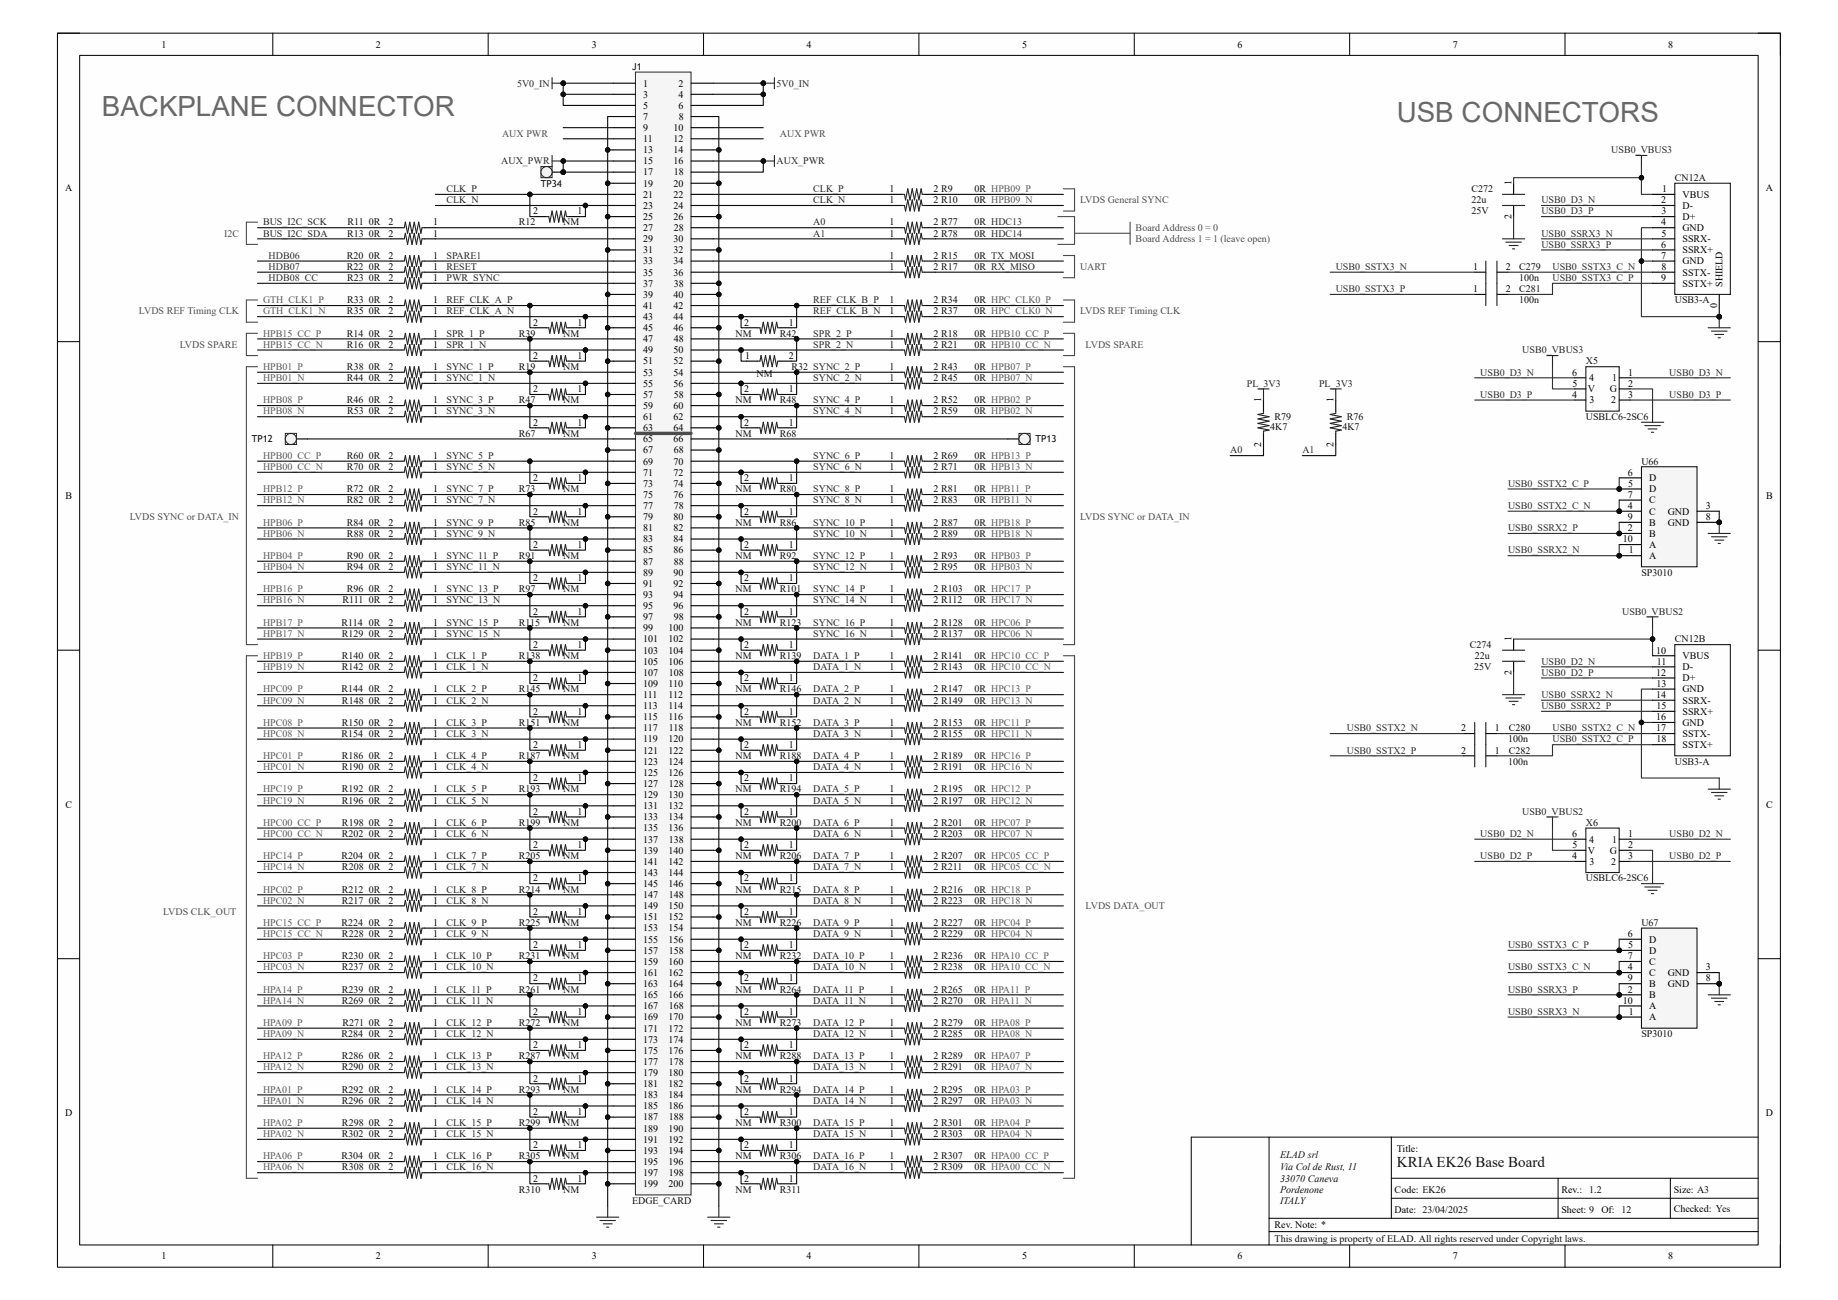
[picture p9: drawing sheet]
<svg xmlns="http://www.w3.org/2000/svg" width="420mm" height="297mm" viewBox="0 0 420 297" stroke-linecap="round" stroke-linejoin="round" font-family="sans-serif">
<defs><g id="words">
<g font-size="6.3" fill="#686868">
<text x="23.3" y="26.5">BACKPLANE CONNECTOR</text>
<text x="319.2" y="27.8">USB CONNECTORS</text>
</g>
<text font-size="3.4" fill="#151515" x="319.2" y="266.7">KRIA EK26 Base Board</text>
<g font-size="2.3">
<text x="36.9" y="10.9">1</text>
<text x="85.9" y="10.9">2</text>
<text x="135.2" y="10.9">3</text>
<text x="184.3" y="10.9">4</text>
<text x="233.6" y="10.9">5</text>
<text x="282.7" y="10.9">6</text>
<text x="332" y="10.9">7</text>
<text x="381.2" y="10.9">8</text>
<text x="147" y="19.8">1</text>
<text x="147" y="22.3">3</text>
<text x="155.1" y="19.8">2</text>
<text x="155.1" y="22.3">4</text>
<text x="147" y="24.8">5</text>
<text x="147" y="27.4">7</text>
<text x="147" y="29.9">9</text>
<text x="153.9" y="29.9">10</text>
<text x="155.1" y="24.8">6</text>
<text x="155.1" y="27.4">8</text>
<text x="147" y="32.5">11</text>
<text x="147" y="35">13</text>
<text x="153.9" y="32.5">12</text>
<text x="153.9" y="35">14</text>
<text x="147" y="37.5">15</text>
<text x="147" y="40.1">17</text>
<text x="153.9" y="37.5">16</text>
<text x="154" y="40.1">18</text>
<text x="14.9" y="43.6">A</text>
<text x="147" y="42.6">19</text>
<text x="147" y="45.2">21</text>
<text x="147" y="47.7">23</text>
<text x="153.9" y="42.6">20</text>
<text x="153.9" y="45.2">22</text>
<text x="153.9" y="47.7">24</text>
<text x="203.3" y="46.4">1</text>
<text x="203.3" y="43.9">1</text>
<text x="213.3" y="46.4">2 R10</text>
<text x="213.3" y="43.9">2 R9</text>
<text x="345.4" y="42.4" transform="rotate(-90 345.4 42.4)">1</text>
<text x="379.6" y="46.4">2</text>
<text x="379.8" y="43.9">1</text>
<text x="384.5" y="45.2">VBUS</text>
<text x="384.5" y="47.7">D-</text>
<text x="403.5" y="43.6">A</text>
<text x="88.8" y="51.5">2</text>
<text x="99" y="51.5">1</text>
<text x="121.8" y="49">2</text>
<text x="132" y="49">1</text>
<text x="147" y="50.2">25</text>
<text x="147" y="52.8">27</text>
<text x="153.9" y="50.2">26</text>
<text x="154" y="52.8">28</text>
<text x="203.3" y="51.5">1</text>
<text x="213.3" y="51.5">2 R77</text>
<text x="345.4" y="50" transform="rotate(-90 345.4 50)">2</text>
<text x="379.6" y="51.5">4</text>
<text x="379.7" y="49">3</text>
<text x="384.5" y="50.2">D+</text>
<text x="384.5" y="52.8">GND</text>
<text x="88.8" y="54.1">2</text>
<text x="88.8" y="59.1">2</text>
<text x="99" y="54.1">1</text>
<text x="99" y="59.1">1</text>
<text x="147" y="55.3">29</text>
<text x="147" y="57.9">31</text>
<text x="153.9" y="55.3">30</text>
<text x="153.9" y="57.9">32</text>
<text x="203.3" y="59.1">1</text>
<text x="203.3" y="54.1">1</text>
<text x="213.3" y="59.1">2 R15</text>
<text x="213.3" y="54.1">2 R78</text>
<text x="379.6" y="56.6">6</text>
<text x="379.6" y="59.1">7</text>
<text x="379.6" y="54.1">5</text>
<text x="384.5" y="55.3">SSRX-</text>
<text x="384.5" y="57.9">SSRX+</text>
<text x="88.8" y="61.7">2</text>
<text x="88.8" y="64.2">2</text>
<text x="99" y="61.7">1</text>
<text x="99" y="64.2">1</text>
<text x="147" y="60.4">33</text>
<text x="147" y="62.9">35</text>
<text x="147" y="65.5">37</text>
<text x="153.9" y="60.4">34</text>
<text x="153.9" y="62.9">36</text>
<text x="154" y="65.5">38</text>
<text x="203.3" y="61.7">1</text>
<text x="213.3" y="61.7">2 R17</text>
<text x="336.6" y="61.7">1</text>
<text x="344.1" y="61.7">2</text>
<text x="379.6" y="64.2">9</text>
<text x="379.6" y="61.7">8</text>
<text x="384.5" y="60.4">GND</text>
<text x="384.5" y="62.9">SSTX-</text>
<text x="384.5" y="65.5">SSTX+</text>
<text x="393.6" y="65.5" transform="rotate(-90 393.6 65.5)">SHIELD</text>
<text x="88.8" y="71.8">2</text>
<text x="88.8" y="69.3">2</text>
<text x="99" y="71.8">1</text>
<text x="99" y="69.3">1</text>
<text x="147" y="68">39</text>
<text x="147" y="70.6">41</text>
<text x="153.9" y="68">40</text>
<text x="153.9" y="70.6">42</text>
<text x="203.3" y="71.8">1</text>
<text x="203.3" y="69.3">1</text>
<text x="213.3" y="71.8">2 R37</text>
<text x="213.3" y="69.3">2 R34</text>
<text x="336.6" y="66.8">1</text>
<text x="344.1" y="66.8">2</text>
<text x="392.3" y="70.4" transform="rotate(-90 392.3 70.4)">0</text>
<text x="88.8" y="76.9">2</text>
<text x="99" y="76.9">1</text>
<text x="121.8" y="74.4">2</text>
<text x="132" y="74.4">1</text>
<text x="147" y="73.1">43</text>
<text x="147" y="75.6">45</text>
<text x="153.9" y="73.1">44</text>
<text x="153.9" y="75.6">46</text>
<text x="170.1" y="74.4">2</text>
<text x="180.3" y="74.4">1</text>
<text x="203.3" y="76.9">1</text>
<text x="213.3" y="76.9">2 R18</text>
<text x="88.8" y="79.5">2</text>
<text x="99" y="79.5">1</text>
<text x="121.8" y="82">2</text>
<text x="132" y="82">1</text>
<text x="147" y="78.2">47</text>
<text x="147" y="80.7">49</text>
<text x="147" y="83.3">51</text>
<text x="153.9" y="80.7">50</text>
<text x="153.9" y="83.3">52</text>
<text x="154" y="78.2">48</text>
<text x="170.3" y="82">1</text>
<text x="180.3" y="82">2</text>
<text x="203.3" y="79.5">1</text>
<text x="213.3" y="79.5">2 R21</text>
<text x="88.8" y="87.1">2</text>
<text x="88.8" y="84.5">2</text>
<text x="99" y="87.1">1</text>
<text x="99" y="84.5">1</text>
<text x="121.8" y="89.6">2</text>
<text x="132" y="89.6">1</text>
<text x="147" y="85.8">53</text>
<text x="147" y="88.3">55</text>
<text x="153.9" y="85.8">54</text>
<text x="153.9" y="88.3">56</text>
<text x="170.1" y="89.6">2</text>
<text x="180.3" y="89.6">1</text>
<text x="203.3" y="87.1">1</text>
<text x="203.3" y="84.5">1</text>
<text x="213.3" y="87.1">2 R45</text>
<text x="213.3" y="84.5">2 R43</text>
<text x="359.3" y="85.8">6</text>
<text x="359.3" y="88.3">5</text>
<text x="362.8" y="89.6">V</text>
<text x="363.1" y="87.1">4</text>
<text x="367.9" y="89.6">G</text>
<text x="368.4" y="87.1">1</text>
<text x="372" y="85.8">1</text>
<text x="372" y="88.3">2</text>
<text x="88.8" y="94.7">2</text>
<text x="88.8" y="92.2">2</text>
<text x="99" y="94.7">1</text>
<text x="99" y="92.2">1</text>
<text x="147" y="90.9">57</text>
<text x="147" y="93.4">59</text>
<text x="147" y="96">61</text>
<text x="153.9" y="93.4">60</text>
<text x="153.9" y="96">62</text>
<text x="154" y="90.9">58</text>
<text x="203.3" y="94.7">1</text>
<text x="203.3" y="92.2">1</text>
<text x="213.3" y="94.7">2 R59</text>
<text x="213.3" y="92.2">2 R52</text>
<text x="288.2" y="91.9" transform="rotate(-90 288.2 91.9)">1</text>
<text x="304.7" y="91.9" transform="rotate(-90 304.7 91.9)">1</text>
<text x="359.3" y="90.9">4</text>
<text x="363.2" y="92.2">3</text>
<text x="368.2" y="92.2">2</text>
<text x="372" y="90.9">3</text>
<text x="121.8" y="97.2">2</text>
<text x="132" y="97.2">1</text>
<text x="147" y="98.5">63</text>
<text x="147" y="101">65</text>
<text x="153.9" y="98.5">64</text>
<text x="153.9" y="101">66</text>
<text x="170.1" y="97.2">2</text>
<text x="180.3" y="97.2">1</text>
<text x="88.8" y="107.4">2</text>
<text x="88.8" y="104.9">2</text>
<text x="99" y="107.4">1</text>
<text x="99" y="104.9">1</text>
<text x="147" y="103.6">67</text>
<text x="147" y="106.1">69</text>
<text x="153.9" y="106.1">70</text>
<text x="154" y="103.6">68</text>
<text x="203.3" y="107.4">1</text>
<text x="203.3" y="104.9">1</text>
<text x="213.3" y="107.4">2 R71</text>
<text x="213.3" y="104.9">2 R69</text>
<text x="288.2" y="102.1" transform="rotate(-90 288.2 102.1)">2</text>
<text x="304.7" y="102.1" transform="rotate(-90 304.7 102.1)">2</text>
<text x="88.8" y="112.5">2</text>
<text x="99" y="112.5">1</text>
<text x="121.8" y="109.9">2</text>
<text x="132" y="109.9">1</text>
<text x="147" y="108.7">71</text>
<text x="147" y="111.2">73</text>
<text x="147" y="113.7">75</text>
<text x="153.9" y="108.7">72</text>
<text x="153.9" y="111.2">74</text>
<text x="153.9" y="113.7">76</text>
<text x="170.1" y="109.9">2</text>
<text x="180.3" y="109.9">1</text>
<text x="203.3" y="112.5">1</text>
<text x="213.3" y="112.5">2 R81</text>
<text x="372" y="108.7">6</text>
<text x="372" y="113.7">7</text>
<text x="372" y="111.2">5</text>
<text x="376.9" y="112.5">D</text>
<text x="376.9" y="109.9">D</text>
<text x="14.9" y="114.1">B</text>
<text x="88.8" y="115">2</text>
<text x="99" y="115">1</text>
<text x="121.8" y="117.6">2</text>
<text x="132" y="117.6">1</text>
<text x="147" y="116.3">77</text>
<text x="147" y="118.8">79</text>
<text x="153.9" y="118.8">80</text>
<text x="154" y="116.3">78</text>
<text x="170.1" y="117.6">2</text>
<text x="180.3" y="117.6">1</text>
<text x="203.3" y="115">1</text>
<text x="213.3" y="115">2 R83</text>
<text x="372" y="116.3">4</text>
<text x="372" y="118.8">9</text>
<text x="376.9" y="117.6">C</text>
<text x="376.9" y="115">C</text>
<text x="381.1" y="117.6">GND</text>
<text x="389.8" y="116.3">3</text>
<text x="389.8" y="118.8">8</text>
<text x="403.6" y="114.1">B</text>
<text x="88.8" y="122.6">2</text>
<text x="88.8" y="120.1">2</text>
<text x="99" y="122.6">1</text>
<text x="99" y="120.1">1</text>
<text x="121.8" y="125.2">2</text>
<text x="132" y="125.2">1</text>
<text x="147" y="121.4">81</text>
<text x="147" y="123.9">83</text>
<text x="153.9" y="121.4">82</text>
<text x="153.9" y="123.9">84</text>
<text x="170.1" y="125.2">2</text>
<text x="180.3" y="125.2">1</text>
<text x="203.3" y="122.6">1</text>
<text x="203.3" y="120.1">1</text>
<text x="213.3" y="122.6">2 R89</text>
<text x="213.3" y="120.1">2 R87</text>
<text x="370.8" y="123.9">10</text>
<text x="372" y="121.4">2</text>
<text x="376.9" y="122.6">B</text>
<text x="376.9" y="120.1">B</text>
<text x="376.9" y="125.2">A</text>
<text x="381.1" y="120.1">GND</text>
<text x="88.8" y="130.3">2</text>
<text x="88.8" y="127.7">2</text>
<text x="99" y="130.3">1</text>
<text x="99" y="127.7">1</text>
<text x="147" y="126.4">85</text>
<text x="147" y="129">87</text>
<text x="147" y="131.5">89</text>
<text x="153.9" y="126.4">86</text>
<text x="153.9" y="131.5">90</text>
<text x="154" y="129">88</text>
<text x="203.3" y="130.3">1</text>
<text x="203.3" y="127.7">1</text>
<text x="213.3" y="130.3">2 R95</text>
<text x="213.3" y="127.7">2 R93</text>
<text x="372.2" y="126.4">1</text>
<text x="376.9" y="127.7">A</text>
<text x="88.8" y="137.9">2</text>
<text x="88.8" y="135.3">2</text>
<text x="99" y="137.9">1</text>
<text x="99" y="135.3">1</text>
<text x="121.8" y="132.8">2</text>
<text x="132" y="132.8">1</text>
<text x="147" y="134.1">91</text>
<text x="147" y="136.6">93</text>
<text x="153.9" y="134.1">92</text>
<text x="153.9" y="136.6">94</text>
<text x="170.1" y="132.8">2</text>
<text x="180.3" y="132.8">1</text>
<text x="203.3" y="137.9">1</text>
<text x="203.3" y="135.3">1</text>
<text x="213.3" y="137.9">2 R112</text>
<text x="213.3" y="135.3">2 R103</text>
<text x="88.8" y="143">2</text>
<text x="99" y="143">1</text>
<text x="121.8" y="140.4">2</text>
<text x="132" y="140.4">1</text>
<text x="147" y="139.1">95</text>
<text x="147" y="141.7">97</text>
<text x="153.9" y="139.1">96</text>
<text x="154" y="141.7">98</text>
<text x="170.1" y="140.4">2</text>
<text x="180.3" y="140.4">1</text>
<text x="203.3" y="143">1</text>
<text x="213.3" y="143">2 R128</text>
<text x="88.8" y="145.5">2</text>
<text x="99" y="145.5">1</text>
<text x="121.8" y="148">2</text>
<text x="132" y="148">1</text>
<text x="147" y="144.2">99</text>
<text x="147" y="146.8">101</text>
<text x="147" y="149.3">103</text>
<text x="152.8" y="144.2">100</text>
<text x="152.8" y="146.8">102</text>
<text x="152.8" y="149.3">104</text>
<text x="170.1" y="148">2</text>
<text x="180.3" y="148">1</text>
<text x="203.3" y="145.5">1</text>
<text x="213.3" y="145.5">2 R137</text>
<text x="345.4" y="146.5" transform="rotate(-90 345.4 146.5)">1</text>
<text x="378.5" y="149.3">10</text>
<text x="88.8" y="153.1">2</text>
<text x="88.8" y="150.6">2</text>
<text x="99" y="153.1">1</text>
<text x="99" y="150.6">1</text>
<text x="121.8" y="155.7">2</text>
<text x="132" y="155.7">1</text>
<text x="147" y="151.8">105</text>
<text x="147" y="154.4">107</text>
<text x="152.8" y="151.8">106</text>
<text x="152.8" y="154.4">108</text>
<text x="170.1" y="155.7">2</text>
<text x="180.3" y="155.7">1</text>
<text x="203.3" y="153.1">1</text>
<text x="203.3" y="150.6">1</text>
<text x="213.3" y="153.1">2 R143</text>
<text x="213.3" y="150.6">2 R141</text>
<text x="345.4" y="154.2" transform="rotate(-90 345.4 154.2)">2</text>
<text x="378.5" y="154.4">12</text>
<text x="378.6" y="151.8">11</text>
<text x="384.5" y="150.6">VBUS</text>
<text x="384.5" y="153.1">D-</text>
<text x="384.5" y="155.7">D+</text>
<text x="88.8" y="160.7">2</text>
<text x="88.8" y="158.2">2</text>
<text x="99" y="160.7">1</text>
<text x="99" y="158.2">1</text>
<text x="147" y="156.9">109</text>
<text x="147" y="159.5">111</text>
<text x="152.8" y="156.9">110</text>
<text x="152.8" y="159.5">112</text>
<text x="203.3" y="160.7">1</text>
<text x="203.3" y="158.2">1</text>
<text x="213.3" y="160.7">2 R149</text>
<text x="213.3" y="158.2">2 R147</text>
<text x="378.5" y="159.5">14</text>
<text x="378.5" y="156.9">13</text>
<text x="384.5" y="158.2">GND</text>
<text x="384.5" y="160.7">SSRX-</text>
<text x="88.8" y="165.8">2</text>
<text x="99" y="165.8">1</text>
<text x="121.8" y="163.3">2</text>
<text x="132" y="163.3">1</text>
<text x="147" y="162">113</text>
<text x="147" y="164.5">115</text>
<text x="147" y="167.1">117</text>
<text x="152.8" y="162">114</text>
<text x="152.8" y="164.5">116</text>
<text x="152.8" y="167.1">118</text>
<text x="170.1" y="163.3">2</text>
<text x="180.3" y="163.3">1</text>
<text x="203.3" y="165.8">1</text>
<text x="213.3" y="165.8">2 R153</text>
<text x="333.9" y="167.1">2</text>
<text x="341.5" y="167.1">1</text>
<text x="378.5" y="164.5">16</text>
<text x="378.5" y="167.1">17</text>
<text x="378.5" y="162">15</text>
<text x="384.5" y="163.3">SSRX+</text>
<text x="384.5" y="165.8">GND</text>
<text x="88.8" y="168.4">2</text>
<text x="88.8" y="173.4">2</text>
<text x="99" y="168.4">1</text>
<text x="99" y="173.4">1</text>
<text x="121.8" y="170.9">2</text>
<text x="132" y="170.9">1</text>
<text x="147" y="169.6">119</text>
<text x="147" y="172.2">121</text>
<text x="152.8" y="169.6">120</text>
<text x="152.8" y="172.2">122</text>
<text x="170.1" y="170.9">2</text>
<text x="180.3" y="170.9">1</text>
<text x="203.3" y="168.4">1</text>
<text x="203.3" y="173.4">1</text>
<text x="213.3" y="168.4">2 R155</text>
<text x="213.3" y="173.4">2 R189</text>
<text x="333.9" y="172.2">2</text>
<text x="341.5" y="172.2">1</text>
<text x="378.5" y="169.6">18</text>
<text x="384.5" y="168.4">SSTX-</text>
<text x="384.5" y="170.9">SSTX+</text>
<text x="88.8" y="176">2</text>
<text x="99" y="176">1</text>
<text x="121.8" y="178.5">2</text>
<text x="132" y="178.5">1</text>
<text x="147" y="174.7">123</text>
<text x="147" y="177.2">125</text>
<text x="147" y="179.8">127</text>
<text x="152.8" y="174.7">124</text>
<text x="152.8" y="177.2">126</text>
<text x="152.8" y="179.8">128</text>
<text x="170.1" y="178.5">2</text>
<text x="180.3" y="178.5">1</text>
<text x="203.3" y="176">1</text>
<text x="213.3" y="176">2 R191</text>
<text x="14.9" y="184.6">C</text>
<text x="88.8" y="183.6">2</text>
<text x="88.8" y="181.1">2</text>
<text x="99" y="183.6">1</text>
<text x="99" y="181.1">1</text>
<text x="147" y="182.3">129</text>
<text x="147" y="184.9">131</text>
<text x="152.8" y="182.3">130</text>
<text x="152.8" y="184.9">132</text>
<text x="203.3" y="183.6">1</text>
<text x="203.3" y="181.1">1</text>
<text x="213.3" y="183.6">2 R197</text>
<text x="213.3" y="181.1">2 R195</text>
<text x="403.6" y="184.6">C</text>
<text x="88.8" y="191.2">2</text>
<text x="88.8" y="188.7">2</text>
<text x="99" y="191.2">1</text>
<text x="99" y="188.7">1</text>
<text x="121.8" y="186.1">2</text>
<text x="132" y="186.1">1</text>
<text x="147" y="187.4">133</text>
<text x="147" y="189.9">135</text>
<text x="152.8" y="187.4">134</text>
<text x="152.8" y="189.9">136</text>
<text x="170.1" y="186.1">2</text>
<text x="180.3" y="186.1">1</text>
<text x="203.3" y="191.2">1</text>
<text x="203.3" y="188.7">1</text>
<text x="213.3" y="191.2">2 R203</text>
<text x="213.3" y="188.7">2 R201</text>
<text x="359.3" y="191.2">6</text>
<text x="372" y="191.2">1</text>
<text x="88.8" y="196.3">2</text>
<text x="99" y="196.3">1</text>
<text x="121.8" y="193.8">2</text>
<text x="132" y="193.8">1</text>
<text x="147" y="192.5">137</text>
<text x="147" y="195">139</text>
<text x="147" y="197.6">141</text>
<text x="152.8" y="195">140</text>
<text x="152.8" y="197.6">142</text>
<text x="152.8" y="192.5">138</text>
<text x="170.1" y="193.8">2</text>
<text x="180.3" y="193.8">1</text>
<text x="203.3" y="196.3">1</text>
<text x="213.3" y="196.3">2 R207</text>
<text x="359.3" y="196.3">4</text>
<text x="359.3" y="193.8">5</text>
<text x="362.8" y="195">V</text>
<text x="363.1" y="192.5">4</text>
<text x="363.2" y="197.6">3</text>
<text x="367.9" y="195">G</text>
<text x="368.2" y="197.6">2</text>
<text x="368.4" y="192.5">1</text>
<text x="372" y="193.8">2</text>
<text x="372" y="196.3">3</text>
<text x="88.8" y="198.8">2</text>
<text x="88.8" y="203.9">2</text>
<text x="99" y="198.8">1</text>
<text x="99" y="203.9">1</text>
<text x="121.8" y="201.4">2</text>
<text x="132" y="201.4">1</text>
<text x="147" y="200.1">143</text>
<text x="147" y="202.6">145</text>
<text x="152.8" y="200.1">144</text>
<text x="152.8" y="202.6">146</text>
<text x="170.1" y="201.4">2</text>
<text x="180.3" y="201.4">1</text>
<text x="203.3" y="198.8">1</text>
<text x="203.3" y="203.9">1</text>
<text x="213.3" y="198.8">2 R211</text>
<text x="213.3" y="203.9">2 R216</text>
<text x="88.8" y="206.5">2</text>
<text x="99" y="206.5">1</text>
<text x="121.8" y="209">2</text>
<text x="132" y="209">1</text>
<text x="147" y="205.2">147</text>
<text x="147" y="207.7">149</text>
<text x="152.8" y="207.7">150</text>
<text x="152.8" y="205.2">148</text>
<text x="170.1" y="209">2</text>
<text x="180.3" y="209">1</text>
<text x="203.3" y="206.5">1</text>
<text x="213.3" y="206.5">2 R223</text>
<text x="88.8" y="214.1">2</text>
<text x="88.8" y="211.5">2</text>
<text x="99" y="214.1">1</text>
<text x="99" y="211.5">1</text>
<text x="147" y="210.3">151</text>
<text x="147" y="212.8">153</text>
<text x="147" y="215.3">155</text>
<text x="152.8" y="210.3">152</text>
<text x="152.8" y="212.8">154</text>
<text x="152.8" y="215.3">156</text>
<text x="203.3" y="214.1">1</text>
<text x="203.3" y="211.5">1</text>
<text x="213.3" y="214.1">2 R229</text>
<text x="213.3" y="211.5">2 R227</text>
<text x="372" y="214.1">6</text>
<text x="376.9" y="215.3">D</text>
<text x="88.8" y="221.7">2</text>
<text x="88.8" y="219.2">2</text>
<text x="99" y="221.7">1</text>
<text x="99" y="219.2">1</text>
<text x="121.8" y="216.6">2</text>
<text x="132" y="216.6">1</text>
<text x="147" y="217.9">157</text>
<text x="147" y="220.4">159</text>
<text x="152.8" y="220.4">160</text>
<text x="152.8" y="217.9">158</text>
<text x="170.1" y="216.6">2</text>
<text x="180.3" y="216.6">1</text>
<text x="203.3" y="221.7">1</text>
<text x="203.3" y="219.2">1</text>
<text x="213.3" y="221.7">2 R238</text>
<text x="213.3" y="219.2">2 R236</text>
<text x="372" y="221.7">4</text>
<text x="372" y="219.2">7</text>
<text x="372" y="216.6">5</text>
<text x="376.9" y="217.9">D</text>
<text x="376.9" y="220.4">C</text>
<text x="389.8" y="221.7">3</text>
<text x="88.8" y="226.8">2</text>
<text x="99" y="226.8">1</text>
<text x="121.8" y="224.2">2</text>
<text x="132" y="224.2">1</text>
<text x="147" y="223">161</text>
<text x="147" y="225.5">163</text>
<text x="152.8" y="223">162</text>
<text x="152.8" y="225.5">164</text>
<text x="170.1" y="224.2">2</text>
<text x="180.3" y="224.2">1</text>
<text x="203.3" y="226.8">1</text>
<text x="213.3" y="226.8">2 R265</text>
<text x="372" y="226.8">2</text>
<text x="372" y="224.2">9</text>
<text x="376.9" y="223">C</text>
<text x="376.9" y="225.5">B</text>
<text x="381.1" y="223">GND</text>
<text x="381.1" y="225.5">GND</text>
<text x="389.8" y="224.2">8</text>
<text x="88.8" y="229.3">2</text>
<text x="99" y="229.3">1</text>
<text x="121.8" y="231.9">2</text>
<text x="132" y="231.9">1</text>
<text x="147" y="228">165</text>
<text x="147" y="230.6">167</text>
<text x="147" y="233.1">169</text>
<text x="152.8" y="228">166</text>
<text x="152.8" y="233.1">170</text>
<text x="152.8" y="230.6">168</text>
<text x="170.1" y="231.9">2</text>
<text x="180.3" y="231.9">1</text>
<text x="203.3" y="229.3">1</text>
<text x="213.3" y="229.3">2 R270</text>
<text x="370.8" y="229.3">10</text>
<text x="372.2" y="231.9">1</text>
<text x="376.9" y="233.1">A</text>
<text x="376.9" y="228">B</text>
<text x="376.9" y="230.6">A</text>
<text x="88.8" y="236.9">2</text>
<text x="88.8" y="234.4">2</text>
<text x="99" y="236.9">1</text>
<text x="99" y="234.4">1</text>
<text x="121.8" y="239.5">2</text>
<text x="132" y="239.5">1</text>
<text x="147" y="235.7">171</text>
<text x="147" y="238.2">173</text>
<text x="152.8" y="235.7">172</text>
<text x="152.8" y="238.2">174</text>
<text x="170.1" y="239.5">2</text>
<text x="180.3" y="239.5">1</text>
<text x="203.3" y="236.9">1</text>
<text x="203.3" y="234.4">1</text>
<text x="213.3" y="236.9">2 R285</text>
<text x="213.3" y="234.4">2 R279</text>
<text x="88.8" y="244.6">2</text>
<text x="88.8" y="242">2</text>
<text x="99" y="244.6">1</text>
<text x="99" y="242">1</text>
<text x="147" y="240.7">175</text>
<text x="147" y="243.3">177</text>
<text x="147" y="245.8">179</text>
<text x="152.8" y="240.7">176</text>
<text x="152.8" y="245.8">180</text>
<text x="152.8" y="243.3">178</text>
<text x="203.3" y="244.6">1</text>
<text x="203.3" y="242">1</text>
<text x="213.3" y="244.6">2 R291</text>
<text x="213.3" y="242">2 R289</text>
<text x="88.8" y="249.6">2</text>
<text x="99" y="249.6">1</text>
<text x="121.8" y="247.1">2</text>
<text x="132" y="247.1">1</text>
<text x="147" y="248.4">181</text>
<text x="147" y="250.9">183</text>
<text x="152.8" y="248.4">182</text>
<text x="152.8" y="250.9">184</text>
<text x="170.1" y="247.1">2</text>
<text x="180.3" y="247.1">1</text>
<text x="203.3" y="249.6">1</text>
<text x="213.3" y="249.6">2 R295</text>
<text x="14.9" y="255.1">D</text>
<text x="88.8" y="252.2">2</text>
<text x="88.8" y="257.3">2</text>
<text x="99" y="252.2">1</text>
<text x="99" y="257.3">1</text>
<text x="121.8" y="254.7">2</text>
<text x="132" y="254.7">1</text>
<text x="147" y="253.4">185</text>
<text x="147" y="256">187</text>
<text x="152.8" y="253.4">186</text>
<text x="152.8" y="256">188</text>
<text x="170.1" y="254.7">2</text>
<text x="180.3" y="254.7">1</text>
<text x="203.3" y="252.2">1</text>
<text x="203.3" y="257.3">1</text>
<text x="213.3" y="252.2">2 R297</text>
<text x="213.3" y="257.3">2 R301</text>
<text x="403.5" y="255.1">D</text>
<text x="88.8" y="259.8">2</text>
<text x="99" y="259.8">1</text>
<text x="121.8" y="262.3">2</text>
<text x="132" y="262.3">1</text>
<text x="147" y="258.5">189</text>
<text x="147" y="261.1">191</text>
<text x="147" y="263.6">193</text>
<text x="152.8" y="258.5">190</text>
<text x="152.8" y="261.1">192</text>
<text x="152.8" y="263.6">194</text>
<text x="170.1" y="262.3">2</text>
<text x="180.3" y="262.3">1</text>
<text x="203.3" y="259.8">1</text>
<text x="213.3" y="259.8">2 R303</text>
<text x="319.2" y="263.1">Title:</text>
<text x="88.8" y="267.4">2</text>
<text x="88.8" y="264.9">2</text>
<text x="99" y="267.4">1</text>
<text x="99" y="264.9">1</text>
<text x="121.8" y="270">2</text>
<text x="132" y="270">1</text>
<text x="147" y="266.1">195</text>
<text x="147" y="268.7">197</text>
<text x="152.8" y="266.1">196</text>
<text x="152.8" y="268.7">198</text>
<text x="170.1" y="270">2</text>
<text x="180.3" y="270">1</text>
<text x="203.3" y="267.4">1</text>
<text x="203.3" y="264.9">1</text>
<text x="213.3" y="267.4">2 R309</text>
<text x="213.3" y="264.9">2 R307</text>
<text x="147" y="271.2">199</text>
<text x="152.8" y="271.2">200</text>
<text x="318.7" y="272.5">Code: EK26</text>
<text x="356.8" y="272.5">Rev.:</text>
<text x="382.4" y="272.5">Size: A3</text>
<text x="291.3" y="280.6">Rev. Note: *</text>
<text x="318.7" y="277.1">Date: 23/04/2025</text>
<text x="356.8" y="277.1">Sheet: 9</text>
<text x="365.9" y="277.1">Of: 12</text>
<text x="382.4" y="276.8">Checked: Yes</text>
<text x="36.9" y="287.7">1</text>
<text x="85.9" y="287.7">2</text>
<text x="135.2" y="287.7">3</text>
<text x="184.3" y="287.7">4</text>
<text x="233.6" y="287.7">5</text>
<text x="282.7" y="287.7">6</text>
<text x="332" y="287.7">7</text>
<text x="381.2" y="287.7">8</text>
</g>
<g font-size="2.3" fill="#262626">
<text x="118.2" y="19.8">5V0_IN</text>
<text x="177.5" y="19.8">5V0_IN</text>
<text x="368.2" y="35">USB0_VBUS3</text>
<text x="114.6" y="37.5">AUX_PWR</text>
<text x="177.5" y="37.5">AUX_PWR</text>
<text x="102" y="43.9">CLK_P</text>
<text x="102" y="46.4">CLK_N</text>
<text x="185.8" y="43.9">CLK_P</text>
<text x="185.8" y="46.4">CLK_N</text>
<text x="60.1" y="51.5">BUS_I2C_SCK</text>
<text x="185.8" y="51.5">A0</text>
<text x="60.1" y="54.1">BUS_I2C_SDA</text>
<text x="102" y="59.1">SPARE1</text>
<text x="185.8" y="54.1">A1</text>
<text x="102" y="61.7">RESET</text>
<text x="102" y="64.2">PWR_SYNC</text>
<text x="102" y="69.3">REF_CLK_A_P</text>
<text x="102" y="71.8">REF_CLK_A_N</text>
<text x="185.8" y="69.3">REF_CLK_B_P</text>
<text x="185.8" y="71.8">REF_CLK_B_N</text>
<text x="102" y="76.9">SPR_1_P</text>
<text x="185.8" y="76.9">SPR_2_P</text>
<text x="102" y="79.5">SPR_1_N</text>
<text x="185.8" y="79.5">SPR_2_N</text>
<text x="347.9" y="80.7">USB0_VBUS3</text>
<text x="102" y="84.5">SYNC_1_P</text>
<text x="102" y="87.1">SYNC_1_N</text>
<text x="185.8" y="87.1">SYNC_2_N</text>
<text x="284.9" y="88.3">PL_3V3</text>
<text x="301.4" y="88.3">PL_3V3</text>
<text x="102" y="92.2">SYNC_3_P</text>
<text x="102" y="94.7">SYNC_3_N</text>
<text x="185.8" y="92.2">SYNC_4_P</text>
<text x="185.8" y="94.7">SYNC_4_N</text>
<text x="102" y="104.9">SYNC_5_P</text>
<text x="102" y="107.4">SYNC_5_N</text>
<text x="185.8" y="104.9">SYNC_6_P</text>
<text x="185.8" y="107.4">SYNC_6_N</text>
<text x="281.1" y="103.6">A0</text>
<text x="297.6" y="103.6">A1</text>
<text x="102" y="112.5">SYNC_7_P</text>
<text x="185.8" y="112.5">SYNC_8_P</text>
<text x="102" y="115">SYNC_7_N</text>
<text x="185.8" y="115">SYNC_8_N</text>
<text x="102" y="120.1">SYNC_9_P</text>
<text x="102" y="122.6">SYNC_9_N</text>
<text x="185.8" y="120.1">SYNC_10_P</text>
<text x="185.8" y="122.6">SYNC_10_N</text>
<text x="102" y="127.7">SYNC_11_P</text>
<text x="102" y="130.3">SYNC_11_N</text>
<text x="185.8" y="127.7">SYNC_12_P</text>
<text x="185.8" y="130.3">SYNC_12_N</text>
<text x="102" y="135.3">SYNC_13_P</text>
<text x="102" y="137.9">SYNC_13_N</text>
<text x="185.8" y="135.3">SYNC_14_P</text>
<text x="185.8" y="137.9">SYNC_14_N</text>
<text x="102" y="143">SYNC_15_P</text>
<text x="185.8" y="143">SYNC_16_P</text>
<text x="370.7" y="140.4">USB0_VBUS2</text>
<text x="102" y="145.5">SYNC_15_N</text>
<text x="185.8" y="145.5">SYNC_16_N</text>
<text x="102" y="150.6">CLK_1_P</text>
<text x="102" y="153.1">CLK_1_N</text>
<text x="185.8" y="150.6">DATA_1_P</text>
<text x="185.8" y="153.1">DATA_1_N</text>
<text x="102" y="158.2">CLK_2_P</text>
<text x="102" y="160.7">CLK_2_N</text>
<text x="185.8" y="158.2">DATA_2_P</text>
<text x="185.8" y="160.7">DATA_2_N</text>
<text x="102" y="165.8">CLK_3_P</text>
<text x="185.8" y="165.8">DATA_3_P</text>
<text x="102" y="168.4">CLK_3_N</text>
<text x="102" y="173.4">CLK_4_P</text>
<text x="185.8" y="168.4">DATA_3_N</text>
<text x="185.8" y="173.4">DATA_4_P</text>
<text x="102" y="176">CLK_4_N</text>
<text x="185.8" y="176">DATA_4_N</text>
<text x="102" y="181.1">CLK_5_P</text>
<text x="102" y="183.6">CLK_5_N</text>
<text x="185.8" y="181.1">DATA_5_P</text>
<text x="185.8" y="183.6">DATA_5_N</text>
<text x="102" y="188.7">CLK_6_P</text>
<text x="102" y="191.2">CLK_6_N</text>
<text x="185.8" y="188.7">DATA_6_P</text>
<text x="185.8" y="191.2">DATA_6_N</text>
<text x="347.8" y="186.1">USB0_VBUS2</text>
<text x="102" y="196.3">CLK_7_P</text>
<text x="185.8" y="196.3">DATA_7_P</text>
<text x="102" y="198.8">CLK_7_N</text>
<text x="102" y="203.9">CLK_8_P</text>
<text x="185.8" y="198.8">DATA_7_N</text>
<text x="185.8" y="203.9">DATA_8_P</text>
<text x="102" y="206.5">CLK_8_N</text>
<text x="185.8" y="206.5">DATA_8_N</text>
<text x="102" y="211.5">CLK_9_P</text>
<text x="102" y="214.1">CLK_9_N</text>
<text x="185.8" y="211.5">DATA_9_P</text>
<text x="185.8" y="214.1">DATA_9_N</text>
<text x="102" y="219.2">CLK_10_P</text>
<text x="102" y="221.7">CLK_10_N</text>
<text x="185.8" y="219.2">DATA_10_P</text>
<text x="185.8" y="221.7">DATA_10_N</text>
<text x="102" y="226.8">CLK_11_P</text>
<text x="185.8" y="226.8">DATA_11_P</text>
<text x="102" y="229.3">CLK_11_N</text>
<text x="185.8" y="229.3">DATA_11_N</text>
<text x="102" y="234.4">CLK_12_P</text>
<text x="102" y="236.9">CLK_12_N</text>
<text x="185.8" y="234.4">DATA_12_P</text>
<text x="185.8" y="236.9">DATA_12_N</text>
<text x="102" y="242">CLK_13_P</text>
<text x="102" y="244.6">CLK_13_N</text>
<text x="185.8" y="242">DATA_13_P</text>
<text x="185.8" y="244.6">DATA_13_N</text>
<text x="102" y="249.6">CLK_14_P</text>
<text x="185.8" y="249.6">DATA_14_P</text>
<text x="102" y="252.2">CLK_14_N</text>
<text x="102" y="257.3">CLK_15_P</text>
<text x="185.8" y="252.2">DATA_14_N</text>
<text x="185.8" y="257.3">DATA_15_P</text>
<text x="102" y="259.8">CLK_15_N</text>
<text x="185.8" y="259.8">DATA_15_N</text>
<text x="102" y="264.9">CLK_16_P</text>
<text x="102" y="267.4">CLK_16_N</text>
<text x="185.8" y="264.9">DATA_16_P</text>
<text x="185.8" y="267.4">DATA_16_N</text>
</g>
<g font-size="2.3" fill="#4c4c4c">
<text x="114.7" y="31.2">AUX PWR</text>
<text x="178.2" y="31.2">AUX PWR</text>
<text x="246.8" y="46.4">LVDS General SYNC</text>
<text x="259.5" y="52.8">Board Address 0 = 0</text>
<text x="51.2" y="54.1">I2C</text>
<text x="259.5" y="55.3">Board Address 1 = 1 (leave open)</text>
<text x="246.8" y="61.7">UART</text>
<text x="31.7" y="71.8">LVDS REF Timing CLK</text>
<text x="246.8" y="71.8">LVDS REF Timing CLK</text>
<text x="41.1" y="79.5">LVDS SPARE</text>
<text x="248.1" y="79.5">LVDS SPARE</text>
<text x="29.6" y="118.8">LVDS SYNC or DATA_IN</text>
<text x="246.8" y="118.8">LVDS SYNC or DATA_IN</text>
<text x="37.3" y="209">LVDS CLK_OUT</text>
<text x="248.1" y="207.7">LVDS DATA_OUT</text>
</g>
<g font-size="2.3" fill="#0e0e0e">
<text x="382.7" y="41.4">CN12A</text>
<text x="222.7" y="46.4">0R HPB09_N</text>
<text x="222.7" y="43.9">0R HPB09_P</text>
<text x="336.2" y="46.4">22u</text>
<text x="336.2" y="43.9">C272</text>
<text x="79.4" y="51.5">R11</text>
<text x="84.2" y="51.5">0R</text>
<text x="118.5" y="51.5">R12</text>
<text x="128.7" y="51.5">NM</text>
<text x="222.7" y="51.5">0R HDC13</text>
<text x="336.2" y="49">25V</text>
<text x="79.2" y="59.1">R20</text>
<text x="79.3" y="54.1">R13</text>
<text x="84.2" y="54.1">0R</text>
<text x="84.2" y="59.1">0R</text>
<text x="222.7" y="59.1">0R TX_MOSI</text>
<text x="222.7" y="54.1">0R HDC14</text>
<text x="79.2" y="61.7">R22</text>
<text x="79.3" y="64.2">R23</text>
<text x="84.2" y="61.7">0R</text>
<text x="84.2" y="64.2">0R</text>
<text x="222.7" y="61.7">0R RX_MISO</text>
<text x="347.1" y="64.2">100n</text>
<text x="347.1" y="61.7">C279</text>
<text x="79.3" y="71.8">R35</text>
<text x="79.3" y="69.3">R33</text>
<text x="84.2" y="71.8">0R</text>
<text x="84.2" y="69.3">0R</text>
<text x="222.7" y="71.8">0R HPC_CLK0_N</text>
<text x="222.7" y="69.3">0R HPC_CLK0_P</text>
<text x="347.1" y="69.3">100n</text>
<text x="347.1" y="66.8">C281</text>
<text x="382.7" y="69.3">USB3-A</text>
<text x="79.2" y="76.9">R14</text>
<text x="84.2" y="76.9">0R</text>
<text x="118.5" y="76.9">R39</text>
<text x="128.7" y="76.9">NM</text>
<text x="168.1" y="76.9">NM</text>
<text x="178.2" y="76.9">R42</text>
<text x="222.7" y="76.9">0R HPB10_CC_P</text>
<text x="79.2" y="79.5">R16</text>
<text x="84.2" y="79.5">0R</text>
<text x="222.7" y="79.5">0R HPB10_CC_N</text>
<text x="362.4" y="83.3">X5</text>
<text x="79.2" y="87.1">R44</text>
<text x="79.3" y="84.5">R38</text>
<text x="84.2" y="87.1">0R</text>
<text x="84.2" y="84.5">0R</text>
<text x="118.5" y="84.5">R19</text>
<text x="128.7" y="84.5">NM</text>
<text x="172.9" y="86.1">NM</text>
<text x="180.8" y="84.5">R32 SYNC_2_P</text>
<text x="222.7" y="87.1">0R HPB07_N</text>
<text x="222.7" y="84.5">0R HPB07_P</text>
<text x="79.2" y="92.2">R46</text>
<text x="79.3" y="94.7">R53</text>
<text x="84.2" y="94.7">0R</text>
<text x="84.2" y="92.2">0R</text>
<text x="118.5" y="92.2">R47</text>
<text x="128.7" y="92.2">NM</text>
<text x="168.1" y="92.2">NM</text>
<text x="178.2" y="92.2">R48</text>
<text x="222.7" y="94.7">0R HPB02_N</text>
<text x="222.7" y="92.2">0R HPB02_P</text>
<text x="291.3" y="96">R79</text>
<text x="307.8" y="96">R76</text>
<text x="362.4" y="96">USBLC6-2SC6</text>
<text x="118.5" y="99.8">R67</text>
<text x="128.7" y="99.8">NM</text>
<text x="168.1" y="99.8">NM</text>
<text x="178.2" y="99.8">R68</text>
<text x="290.2" y="98.3">4K7</text>
<text x="306.7" y="98.3">4K7</text>
<text x="79.2" y="107.4">R70</text>
<text x="79.2" y="104.9">R60</text>
<text x="84.2" y="107.4">0R</text>
<text x="84.2" y="104.9">0R</text>
<text x="222.7" y="107.4">0R HPB13_N</text>
<text x="222.7" y="104.9">0R HPB13_P</text>
<text x="375.1" y="106.1">U66</text>
<text x="79.2" y="112.5">R72</text>
<text x="84.2" y="112.5">0R</text>
<text x="118.5" y="112.5">R73</text>
<text x="128.7" y="112.5">NM</text>
<text x="168.1" y="112.5">NM</text>
<text x="178.2" y="112.5">R80</text>
<text x="222.7" y="112.5">0R HPB11_P</text>
<text x="79.2" y="115">R82</text>
<text x="84.2" y="115">0R</text>
<text x="222.7" y="115">0R HPB11_N</text>
<text x="79.2" y="120.1">R84</text>
<text x="79.3" y="122.6">R88</text>
<text x="84.2" y="122.6">0R</text>
<text x="84.2" y="120.1">0R</text>
<text x="118.5" y="120.1">R85</text>
<text x="128.7" y="120.1">NM</text>
<text x="168.1" y="120.1">NM</text>
<text x="178.2" y="120.1">R86</text>
<text x="222.7" y="122.6">0R HPB18_N</text>
<text x="222.7" y="120.1">0R HPB18_P</text>
<text x="79.2" y="130.3">R94</text>
<text x="79.2" y="127.7">R90</text>
<text x="84.2" y="130.3">0R</text>
<text x="84.2" y="127.7">0R</text>
<text x="118.5" y="127.7">R91</text>
<text x="128.7" y="127.7">NM</text>
<text x="168.1" y="127.7">NM</text>
<text x="178.2" y="127.7">R92</text>
<text x="222.7" y="130.3">0R HPB03_N</text>
<text x="222.7" y="127.7">0R HPB03_P</text>
<text x="375.1" y="131.5">SP3010</text>
<text x="78.3" y="137.9">R111</text>
<text x="79.2" y="135.3">R96</text>
<text x="84.2" y="137.9">0R</text>
<text x="84.2" y="135.3">0R</text>
<text x="118.5" y="135.3">R97</text>
<text x="128.7" y="135.3">NM</text>
<text x="168.1" y="135.3">NM</text>
<text x="178.2" y="135.3">R101</text>
<text x="222.7" y="137.9">0R HPC17_N</text>
<text x="222.7" y="135.3">0R HPC17_P</text>
<text x="78.1" y="143">R114</text>
<text x="84.2" y="143">0R</text>
<text x="118.5" y="143">R115</text>
<text x="128.7" y="143">NM</text>
<text x="168.1" y="143">NM</text>
<text x="178.2" y="143">R123</text>
<text x="222.7" y="143">0R HPC06_P</text>
<text x="78.1" y="145.5">R129</text>
<text x="84.2" y="145.5">0R</text>
<text x="222.7" y="145.5">0R HPC06_N</text>
<text x="335.9" y="148">C274</text>
<text x="382.7" y="146.8">CN12B</text>
<text x="78.1" y="153.1">R142</text>
<text x="78.1" y="150.6">R140</text>
<text x="84.2" y="153.1">0R</text>
<text x="84.2" y="150.6">0R</text>
<text x="118.5" y="150.6">R138</text>
<text x="128.7" y="150.6">NM</text>
<text x="168.1" y="150.6">NM</text>
<text x="178.2" y="150.6">R139</text>
<text x="222.7" y="153.1">0R HPC10_CC_N</text>
<text x="222.7" y="150.6">0R HPC10_CC_P</text>
<text x="336.8" y="153.1">25V</text>
<text x="337" y="150.6">22u</text>
<text x="78.1" y="158.2">R144</text>
<text x="78.1" y="160.7">R148</text>
<text x="84.2" y="160.7">0R</text>
<text x="84.2" y="158.2">0R</text>
<text x="118.5" y="158.2">R145</text>
<text x="128.7" y="158.2">NM</text>
<text x="168.1" y="158.2">NM</text>
<text x="178.2" y="158.2">R146</text>
<text x="222.7" y="160.7">0R HPC13_N</text>
<text x="222.7" y="158.2">0R HPC13_P</text>
<text x="78.1" y="165.8">R150</text>
<text x="84.2" y="165.8">0R</text>
<text x="118.5" y="165.8">R151</text>
<text x="128.7" y="165.8">NM</text>
<text x="168.1" y="165.8">NM</text>
<text x="178.2" y="165.8">R152</text>
<text x="222.7" y="165.8">0R HPC11_P</text>
<text x="344.8" y="167.1">C280</text>
<text x="78.1" y="168.4">R154</text>
<text x="78.1" y="173.4">R186</text>
<text x="84.2" y="168.4">0R</text>
<text x="84.2" y="173.4">0R</text>
<text x="118.5" y="173.4">R187</text>
<text x="128.7" y="173.4">NM</text>
<text x="168.1" y="173.4">NM</text>
<text x="178.2" y="173.4">R188</text>
<text x="222.7" y="168.4">0R HPC11_N</text>
<text x="222.7" y="173.4">0R HPC16_P</text>
<text x="344.6" y="169.6">100n</text>
<text x="344.8" y="172.2">C282</text>
<text x="78.1" y="176">R190</text>
<text x="84.2" y="176">0R</text>
<text x="222.7" y="176">0R HPC16_N</text>
<text x="344.6" y="174.7">100n</text>
<text x="382.7" y="174.7">USB3-A</text>
<text x="78.1" y="183.6">R196</text>
<text x="78.1" y="181.1">R192</text>
<text x="84.2" y="183.6">0R</text>
<text x="84.2" y="181.1">0R</text>
<text x="118.5" y="181.1">R193</text>
<text x="128.7" y="181.1">NM</text>
<text x="168.1" y="181.1">NM</text>
<text x="178.2" y="181.1">R194</text>
<text x="222.7" y="183.6">0R HPC12_N</text>
<text x="222.7" y="181.1">0R HPC12_P</text>
<text x="78.1" y="191.2">R202</text>
<text x="78.1" y="188.7">R198</text>
<text x="84.2" y="191.2">0R</text>
<text x="84.2" y="188.7">0R</text>
<text x="118.5" y="188.7">R199</text>
<text x="128.7" y="188.7">NM</text>
<text x="168.1" y="188.7">NM</text>
<text x="178.2" y="188.7">R200</text>
<text x="222.7" y="191.2">0R HPC07_N</text>
<text x="222.7" y="188.7">0R HPC07_P</text>
<text x="362.4" y="188.7">X6</text>
<text x="78.1" y="196.3">R204</text>
<text x="84.2" y="196.3">0R</text>
<text x="118.5" y="196.3">R205</text>
<text x="128.7" y="196.3">NM</text>
<text x="168.1" y="196.3">NM</text>
<text x="178.2" y="196.3">R206</text>
<text x="222.7" y="196.3">0R HPC05_CC_P</text>
<text x="78.1" y="203.9">R212</text>
<text x="78.1" y="198.8">R208</text>
<text x="84.2" y="198.8">0R</text>
<text x="84.2" y="203.9">0R</text>
<text x="118.5" y="203.9">R214</text>
<text x="128.7" y="203.9">NM</text>
<text x="168.1" y="203.9">NM</text>
<text x="178.2" y="203.9">R215</text>
<text x="222.7" y="198.8">0R HPC05_CC_N</text>
<text x="222.7" y="203.9">0R HPC18_P</text>
<text x="362.4" y="201.4">USBLC6-2SC6</text>
<text x="78.1" y="206.5">R217</text>
<text x="84.2" y="206.5">0R</text>
<text x="222.7" y="206.5">0R HPC18_N</text>
<text x="78.1" y="211.5">R224</text>
<text x="78.1" y="214.1">R228</text>
<text x="84.2" y="214.1">0R</text>
<text x="84.2" y="211.5">0R</text>
<text x="118.5" y="211.5">R225</text>
<text x="128.7" y="211.5">NM</text>
<text x="168.1" y="211.5">NM</text>
<text x="178.2" y="211.5">R226</text>
<text x="222.7" y="214.1">0R HPC04_N</text>
<text x="222.7" y="211.5">0R HPC04_P</text>
<text x="375.1" y="211.5">U67</text>
<text x="78.1" y="221.7">R237</text>
<text x="78.1" y="219.2">R230</text>
<text x="84.2" y="221.7">0R</text>
<text x="84.2" y="219.2">0R</text>
<text x="118.5" y="219.2">R231</text>
<text x="128.7" y="219.2">NM</text>
<text x="168.1" y="219.2">NM</text>
<text x="178.2" y="219.2">R232</text>
<text x="222.7" y="221.7">0R HPA10_CC_N</text>
<text x="222.7" y="219.2">0R HPA10_CC_P</text>
<text x="78.1" y="226.8">R239</text>
<text x="84.2" y="226.8">0R</text>
<text x="118.5" y="226.8">R261</text>
<text x="128.7" y="226.8">NM</text>
<text x="168.1" y="226.8">NM</text>
<text x="178.2" y="226.8">R264</text>
<text x="222.7" y="226.8">0R HPA11_P</text>
<text x="78.1" y="229.3">R269</text>
<text x="84.2" y="229.3">0R</text>
<text x="222.7" y="229.3">0R HPA11_N</text>
<text x="78.1" y="236.9">R284</text>
<text x="78.3" y="234.4">R271</text>
<text x="84.2" y="236.9">0R</text>
<text x="84.2" y="234.4">0R</text>
<text x="118.5" y="234.4">R272</text>
<text x="128.7" y="234.4">NM</text>
<text x="168.1" y="234.4">NM</text>
<text x="178.2" y="234.4">R273</text>
<text x="222.7" y="236.9">0R HPA08_N</text>
<text x="222.7" y="234.4">0R HPA08_P</text>
<text x="375.1" y="236.9">SP3010</text>
<text x="78.1" y="244.6">R290</text>
<text x="78.1" y="242">R286</text>
<text x="84.2" y="244.6">0R</text>
<text x="84.2" y="242">0R</text>
<text x="118.5" y="242">R287</text>
<text x="128.7" y="242">NM</text>
<text x="168.1" y="242">NM</text>
<text x="178.2" y="242">R288</text>
<text x="222.7" y="244.6">0R HPA07_N</text>
<text x="222.7" y="242">0R HPA07_P</text>
<text x="78.1" y="249.6">R292</text>
<text x="84.2" y="249.6">0R</text>
<text x="118.5" y="249.6">R293</text>
<text x="128.7" y="249.6">NM</text>
<text x="168.1" y="249.6">NM</text>
<text x="178.2" y="249.6">R294</text>
<text x="222.7" y="249.6">0R HPA03_P</text>
<text x="78.1" y="252.2">R296</text>
<text x="78.1" y="257.3">R298</text>
<text x="84.2" y="252.2">0R</text>
<text x="84.2" y="257.3">0R</text>
<text x="118.5" y="257.3">R299</text>
<text x="128.7" y="257.3">NM</text>
<text x="168.1" y="257.3">NM</text>
<text x="178.2" y="257.3">R300</text>
<text x="222.7" y="252.2">0R HPA03_N</text>
<text x="222.7" y="257.3">0R HPA04_P</text>
<text x="78.1" y="259.8">R302</text>
<text x="84.2" y="259.8">0R</text>
<text x="222.7" y="259.8">0R HPA04_N</text>
<text x="78.1" y="264.9">R304</text>
<text x="78.1" y="267.4">R308</text>
<text x="84.2" y="267.4">0R</text>
<text x="84.2" y="264.9">0R</text>
<text x="118.5" y="264.9">R305</text>
<text x="128.7" y="264.9">NM</text>
<text x="168.1" y="264.9">NM</text>
<text x="178.2" y="264.9">R306</text>
<text x="222.7" y="267.4">0R HPA00_CC_N</text>
<text x="222.7" y="264.9">0R HPA00_CC_P</text>
<text x="292.5" y="264.6">ELAD srl</text>
<text x="292.5" y="267.4">Via Col de Rust, 11</text>
<text x="292.5" y="270">33070 Caneva</text>
<text x="118.5" y="272.5">R310</text>
<text x="128.7" y="272.5">NM</text>
<text x="144.4" y="275">EDGE_CARD</text>
<text x="168.1" y="272.5">NM</text>
<text x="178.2" y="272.5">R311</text>
<text x="292.5" y="272.5">Pordenone</text>
<text x="292.5" y="275">ITALY</text>
<text x="363.1" y="272.5">1.2</text>
<text x="291.3" y="283.7">This drawing is property of ELAD. All rights reserved under Copyright laws.</text>
</g>
<g font-size="2.3" fill="#2e2e2e">
<text x="352.2" y="46.4">USB0_D3_N</text>
<text x="352.2" y="49">USB0_D3_P</text>
<text x="61.4" y="59.1">HDB06</text>
<text x="352.2" y="54.1">USB0_SSRX3_N</text>
<text x="352.2" y="56.6">USB0_SSRX3_P</text>
<text x="61.4" y="61.7">HDB07</text>
<text x="61.4" y="64.2">HDB08_CC</text>
<text x="305.2" y="61.7">USB0_SSTX3_N</text>
<text x="354.8" y="61.7">USB0_SSTX3_C_N</text>
<text x="354.8" y="64.2">USB0_SSTX3_C_P</text>
<text x="305.2" y="66.8">USB0_SSTX3_P</text>
<text x="338.2" y="85.8">USB0_D3_N</text>
<text x="381.4" y="85.8">USB0_D3_N</text>
<text x="338.2" y="90.9">USB0_D3_P</text>
<text x="381.4" y="90.9">USB0_D3_P</text>
<text x="344.6" y="111.2">USB0_SSTX2_C_P</text>
<text x="344.6" y="116.3">USB0_SSTX2_C_N</text>
<text x="344.6" y="121.4">USB0_SSRX2_P</text>
<text x="344.6" y="126.4">USB0_SSRX2_N</text>
<text x="352.2" y="151.8">USB0_D2_N</text>
<text x="352.2" y="154.4">USB0_D2_P</text>
<text x="352.2" y="159.5">USB0_SSRX2_N</text>
<text x="307.8" y="167.1">USB0_SSTX2_N</text>
<text x="352.2" y="162">USB0_SSRX2_P</text>
<text x="354.8" y="167.1">USB0_SSTX2_C_N</text>
<text x="307.8" y="172.2">USB0_SSTX2_P</text>
<text x="354.8" y="169.6">USB0_SSTX2_C_P</text>
<text x="338.2" y="191.2">USB0_D2_N</text>
<text x="381.4" y="191.2">USB0_D2_N</text>
<text x="338.2" y="196.3">USB0_D2_P</text>
<text x="381.4" y="196.3">USB0_D2_P</text>
<text x="344.6" y="216.6">USB0_SSTX3_C_P</text>
<text x="344.6" y="221.7">USB0_SSTX3_C_N</text>
<text x="344.6" y="226.8">USB0_SSRX3_P</text>
<text x="344.6" y="231.9">USB0_SSRX3_N</text>
</g>
<g font-size="2.3" fill="#5a5a5a">
<text x="60.1" y="69.3">GTH_CLK1_P</text>
<text x="60.1" y="71.8">GTH_CLK1_N</text>
<text x="60.1" y="76.9">HPB15_CC_P</text>
<text x="60.1" y="79.5">HPB15_CC_N</text>
<text x="60.1" y="84.5">HPB01_P</text>
<text x="60.1" y="87.1">HPB01_N</text>
<text x="60.1" y="92.2">HPB08_P</text>
<text x="60.1" y="94.7">HPB08_N</text>
<text x="60.1" y="104.9">HPB00_CC_P</text>
<text x="60.1" y="107.4">HPB00_CC_N</text>
<text x="60.1" y="112.5">HPB12_P</text>
<text x="60.1" y="115">HPB12_N</text>
<text x="60.1" y="120.1">HPB06_P</text>
<text x="60.1" y="122.6">HPB06_N</text>
<text x="60.1" y="127.7">HPB04_P</text>
<text x="60.1" y="130.3">HPB04_N</text>
<text x="60.1" y="135.3">HPB16_P</text>
<text x="60.1" y="137.9">HPB16_N</text>
<text x="60.1" y="143">HPB17_P</text>
<text x="60.1" y="145.5">HPB17_N</text>
<text x="60.1" y="150.6">HPB19_P</text>
<text x="60.1" y="153.1">HPB19_N</text>
<text x="60.1" y="158.2">HPC09_P</text>
<text x="60.1" y="160.7">HPC09_N</text>
<text x="60.1" y="165.8">HPC08_P</text>
<text x="60.1" y="168.4">HPC08_N</text>
<text x="60.1" y="173.4">HPC01_P</text>
<text x="60.1" y="176">HPC01_N</text>
<text x="60.1" y="181.1">HPC19_P</text>
<text x="60.1" y="183.6">HPC19_N</text>
<text x="60.1" y="188.7">HPC00_CC_P</text>
<text x="60.1" y="191.2">HPC00_CC_N</text>
<text x="60.1" y="196.3">HPC14_P</text>
<text x="60.1" y="203.9">HPC02_P</text>
<text x="60.1" y="198.8">HPC14_N</text>
<text x="60.1" y="206.5">HPC02_N</text>
<text x="60.1" y="211.5">HPC15_CC_P</text>
<text x="60.1" y="214.1">HPC15_CC_N</text>
<text x="60.1" y="219.2">HPC03_P</text>
<text x="60.1" y="221.7">HPC03_N</text>
<text x="60.1" y="226.8">HPA14_P</text>
<text x="60.1" y="229.3">HPA14_N</text>
<text x="60.1" y="236.9">HPA09_N</text>
<text x="60.1" y="234.4">HPA09_P</text>
<text x="60.1" y="242">HPA12_P</text>
<text x="60.1" y="244.6">HPA12_N</text>
<text x="60.1" y="249.6">HPA01_P</text>
<text x="60.1" y="257.3">HPA02_P</text>
<text x="60.1" y="252.2">HPA01_N</text>
<text x="60.1" y="259.8">HPA02_N</text>
<text x="60.1" y="264.9">HPA06_P</text>
<text x="60.1" y="267.4">HPA06_N</text>
</g>
<g font-size="2.2" fill="#0e0e0e">
<text x="144.4" y="16">J1</text>
<text x="123.6" y="42.7">TP34</text>
<text x="57.6" y="101.1">TP12</text>
<text x="236.6" y="101.1">TP13</text>
</g>
</g></defs>
<path d="M13.1 7.6h393.7v281.9h-393.7z" fill-rule="evenodd" fill="#fefefe"/>
<path d="M13.1 7.6h393.7v281.9h-393.7z" fill="none" stroke="#000" stroke-width=".23"/>
<path d="M18.2 12.7h383.5v271.7h-383.5z" fill-rule="evenodd" fill="#fefefe"/>
<g fill="none" stroke="#000" stroke-width=".23">
<path d="M13.1 7.6h5.1M18.2 12.7h383.5v271.7h-383.5zM62.3 7.6v5.1M111.5 7.6v5.1M160.8 7.6v5.1M210 7.6v5.1M259.2 7.6v5.1M308.4 7.6v5.1M357.6 7.6v5.1M401.7 7.6h5.1v5.1M13.1 78.1h5.1M401.7 78.1h5.1"/>
<path d="M13.1 148.5h5.1M401.7 148.5h5.1M13.1 219h5.1M401.7 219h5.1M290 259.8v24.6M317.9 259.8v18.5M401.7 259.8h-129.5v24.6M290 278.3h111.7M317.9 273.8h83.8M317.9 269.2h83.8M356 269.2v9.1M381.7 269.2v9.1"/>
<path d="M62.3 284.4v5.1M111.5 284.4v5.1M160.8 284.4v5.1M210 284.4v5.1M259.2 284.4v5.1M290 281.4h111.7M308.4 284.4v5.1M357.6 284.4v5.1M406.8 284.4v5.1"/>
</g>
<path d="M345.9 41.9v2.5M345.9 46.9v2.6M337 62.2h2.5M337 67.3h2.5M342.1 62.2h2.5M342.1 67.3h2.5M345.9 146v2.5M345.9 151.1v2.5M334.4 172.7h2.6M334.4 167.6h2.6M339.5 172.7h2.6M339.5 167.6h2.6" fill="none" stroke="#000" stroke-width=".25"/>
<path d="M339.5 59.6v10.2M342.1 59.6v10.2M343.3 46.9h5.1M343.3 44.4h5.1M343.3 151.1h5.1M343.3 148.5h5.1M337 165.1v10.1M339.5 165.1v10.1" fill="none" stroke="#222" stroke-width=".25"/>
<g fill="none" stroke="#262626" stroke-width=".25">
<path d="M343.3 54.6h5.1M344.1 55.3h3.5M344.8 56.1h2.1M345.6 56.9h.5M345.9 52v2.6M390.3 74.9h5.1M391.1 75.6h3.5M391.8 76.4h2.1M392.6 77.2h.5M392.9 72.3v2.6M343.3 158.7h5.1M344.1 159.5h3.5"/>
<path d="M345.9 156.2v2.5M344.8 160.2h2.1M345.6 161h.5"/>
</g>
<circle cx="392.9" cy="72.4" r=".51" fill="#0e0e0e"/>
<circle cx="392.9" cy="72.4" r=".51" fill="none" stroke="#0e0e0e" stroke-width=".23"/>
<g fill="none" stroke="#262626" stroke-width=".25">
<path d="M373.8 35.5h2.5M375.1 35.5v2.6M353.5 81.2h2.5M354.8 81.2v2.6M375.1 96.5h5.1M375.8 97.2h3.6M376.6 98h2M377.4 98.8h.5M377.6 93.9v2.6M376.3 140.9h2.6M377.6 140.9v2.6M392.9 177.8v2.5"/>
<path d="M353.5 186.6h2.5M354.8 186.6v2.6M390.3 180.3h5.1M391.1 181.1h3.5M391.8 181.8h2.1M392.6 182.6h.5"/>
</g>
<circle cx="370" cy="127" r=".51" fill="#0e0e0e"/>
<circle cx="370" cy="127" r=".51" fill="none" stroke="#0e0e0e" stroke-width=".23"/>
<circle cx="370" cy="121.9" r=".51" fill="#0e0e0e"/>
<circle cx="370" cy="121.9" r=".51" fill="none" stroke="#0e0e0e" stroke-width=".23"/>
<circle cx="370" cy="116.8" r=".51" fill="#0e0e0e"/>
<circle cx="370" cy="116.8" r=".51" fill="none" stroke="#0e0e0e" stroke-width=".23"/>
<circle cx="370" cy="111.7" r=".51" fill="#0e0e0e"/>
<circle cx="370" cy="111.7" r=".51" fill="none" stroke="#0e0e0e" stroke-width=".23"/>
<circle cx="392.9" cy="119.3" r=".51" fill="#0e0e0e"/>
<circle cx="392.9" cy="119.3" r=".51" fill="none" stroke="#0e0e0e" stroke-width=".23"/>
<path d="M375.1 106.6h12.7v22.9h-12.7z" fill-rule="evenodd" fill="#f5f5f5"/>
<path d="M375.1 106.6h12.7v22.9h-12.7z" fill="none" stroke="#000" stroke-width=".23"/>
<path d="M370 127h5.1" fill="none" stroke="#000" stroke-width=".25"/>
<circle cx="370" cy="127" r=".51" fill="#0e0e0e"/>
<circle cx="370" cy="127" r=".51" fill="none" stroke="#0e0e0e" stroke-width=".23"/>
<path d="M370 121.9h5.1" fill="none" stroke="#000" stroke-width=".25"/>
<circle cx="370" cy="121.9" r=".51" fill="#0e0e0e"/>
<circle cx="370" cy="121.9" r=".51" fill="none" stroke="#0e0e0e" stroke-width=".23"/>
<path d="M370 116.8h5.1M387.8 116.8h5.1" fill="none" stroke="#000" stroke-width=".25"/>
<circle cx="370" cy="116.8" r=".51" fill="#0e0e0e"/>
<circle cx="370" cy="116.8" r=".51" fill="none" stroke="#0e0e0e" stroke-width=".23"/>
<path d="M370 111.7h5.1" fill="none" stroke="#000" stroke-width=".25"/>
<circle cx="370" cy="111.7" r=".51" fill="#0e0e0e"/>
<circle cx="370" cy="111.7" r=".51" fill="none" stroke="#0e0e0e" stroke-width=".23"/>
<path d="M370 109.2h5.1M370 114.3h5.1M387.8 119.3h5.1" fill="none" stroke="#000" stroke-width=".25"/>
<circle cx="392.9" cy="119.3" r=".51" fill="#0e0e0e"/>
<circle cx="392.9" cy="119.3" r=".51" fill="none" stroke="#0e0e0e" stroke-width=".23"/>
<path d="M359.8 86.3h2.6M359.8 88.9h2.6M359.8 91.4h2.6M370 86.3h2.5M370 88.9h2.5M370 91.4h2.5M370 119.3h5.1M370 124.4h5.1" fill="none" stroke="#000" stroke-width=".25"/>
<path d="M362.4 83.8h7.6v10.1h-7.6z" fill="none" stroke="#1c1c1c" stroke-width=".25"/>
<path d="M392.9 119.3v2.6M390.3 121.9h5.1M391.1 122.6h3.5M391.8 123.4h2.1M392.6 124.2h.5" fill="none" stroke="#262626" stroke-width=".25"/>
<circle cx="392.9" cy="119.3" r=".51" fill="#0e0e0e"/>
<circle cx="392.9" cy="119.3" r=".51" fill="none" stroke="#0e0e0e" stroke-width=".23"/>
<circle cx="370" cy="232.4" r=".51" fill="#0e0e0e"/>
<circle cx="370" cy="232.4" r=".51" fill="none" stroke="#0e0e0e" stroke-width=".23"/>
<circle cx="370" cy="227.3" r=".51" fill="#0e0e0e"/>
<circle cx="370" cy="227.3" r=".51" fill="none" stroke="#0e0e0e" stroke-width=".23"/>
<circle cx="370" cy="222.2" r=".51" fill="#0e0e0e"/>
<circle cx="370" cy="222.2" r=".51" fill="none" stroke="#0e0e0e" stroke-width=".23"/>
<circle cx="370" cy="217.1" r=".51" fill="#0e0e0e"/>
<circle cx="370" cy="217.1" r=".51" fill="none" stroke="#0e0e0e" stroke-width=".23"/>
<circle cx="392.9" cy="224.8" r=".51" fill="#0e0e0e"/>
<circle cx="392.9" cy="224.8" r=".51" fill="none" stroke="#0e0e0e" stroke-width=".23"/>
<path d="M375.1 212h12.7v22.9h-12.7z" fill-rule="evenodd" fill="#f5f5f5"/>
<path d="M375.1 212h12.7v22.9h-12.7z" fill="none" stroke="#000" stroke-width=".23"/>
<path d="M370 232.4h5.1" fill="none" stroke="#000" stroke-width=".25"/>
<circle cx="370" cy="232.4" r=".51" fill="#0e0e0e"/>
<circle cx="370" cy="232.4" r=".51" fill="none" stroke="#0e0e0e" stroke-width=".23"/>
<path d="M370 227.3h5.1" fill="none" stroke="#000" stroke-width=".25"/>
<circle cx="370" cy="227.3" r=".51" fill="#0e0e0e"/>
<circle cx="370" cy="227.3" r=".51" fill="none" stroke="#0e0e0e" stroke-width=".23"/>
<path d="M370 222.2h5.1M387.8 222.2h5.1" fill="none" stroke="#000" stroke-width=".25"/>
<circle cx="370" cy="222.2" r=".51" fill="#0e0e0e"/>
<circle cx="370" cy="222.2" r=".51" fill="none" stroke="#0e0e0e" stroke-width=".23"/>
<path d="M370 217.1h5.1" fill="none" stroke="#000" stroke-width=".25"/>
<circle cx="370" cy="217.1" r=".51" fill="#0e0e0e"/>
<circle cx="370" cy="217.1" r=".51" fill="none" stroke="#0e0e0e" stroke-width=".23"/>
<path d="M370 214.6h5.1M370 219.7h5.1M387.8 224.7h5.1" fill="none" stroke="#000" stroke-width=".25"/>
<circle cx="392.9" cy="224.8" r=".51" fill="#0e0e0e"/>
<circle cx="392.9" cy="224.8" r=".51" fill="none" stroke="#0e0e0e" stroke-width=".23"/>
<path d="M370 224.7h5.1M370 229.8h5.1" fill="none" stroke="#000" stroke-width=".25"/>
<path d="M390.3 227.3h5.1M391.1 228h3.5M391.8 228.8h2.1M392.6 229.6h.5M392.9 224.7v2.6" fill="none" stroke="#262626" stroke-width=".25"/>
<circle cx="392.9" cy="224.8" r=".51" fill="#0e0e0e"/>
<circle cx="392.9" cy="224.8" r=".51" fill="none" stroke="#0e0e0e" stroke-width=".23"/>
<path d="M377.6 199.3v2.6M375.1 201.9h5.1M375.8 202.6h3.6M376.6 203.4h2M377.4 204.2h.5" fill="none" stroke="#262626" stroke-width=".25"/>
<path d="M362.4 189.2h7.6v10.1h-7.6z" fill="none" stroke="#1c1c1c" stroke-width=".25"/>
<path d="M359.8 191.7h2.6M359.8 194.3h2.6M359.8 196.8h2.6M370 191.7h2.5M370 194.3h2.5M370 196.8h2.5" fill="none" stroke="#000" stroke-width=".25"/>
<path d="M145.2 16.5h12.7v256.5h-12.7z" fill-rule="evenodd" fill="#f5f5f5"/>
<path d="M145.2 16.5h12.7v256.5h-12.7z" fill="none" stroke="#262626" stroke-width=".23"/>
<g fill="none" stroke="#000" stroke-width=".25">
<path d="M140.1 19h5.1M157.9 19h5.1M140.1 21.5h5.1M140.1 24.1h5.1M140.1 26.6h5.1M140.1 29.2h5.1M140.1 31.7h5.1M140.1 34.2h5.1M140.1 36.8h5.1M140.1 39.3h5.1M157.9 21.5h5.1M157.9 24.1h5.1"/>
<path d="M157.9 26.6h5.1M157.9 29.2h5.1M157.9 31.7h5.1M157.9 34.2h5.1M157.9 36.8h5.1M157.9 39.3h5.1M140.1 41.9h5.1M140.1 44.4h5.1M140.1 46.9h5.1M140.1 49.5h5.1M140.1 52h5.1M140.1 54.6h5.1"/>
<path d="M140.1 57.1h5.1M140.1 59.6h5.1M157.9 41.9h5.1M157.9 44.4h5.1M157.9 46.9h5.1M157.9 49.5h5.1M157.9 52h5.1M157.9 54.6h5.1M157.9 57.1h5.1M157.9 59.6h5.1M140.1 62.2h5.1M140.1 64.7h5.1"/>
<path d="M140.1 67.3h5.1M140.1 69.8h5.1M140.1 72.3h5.1M140.1 74.9h5.1M140.1 77.4h5.1M140.1 80h5.1M157.9 62.2h5.1M157.9 64.7h5.1M157.9 67.3h5.1M157.9 69.8h5.1M157.9 72.3h5.1M157.9 74.9h5.1"/>
<path d="M157.9 77.4h5.1M157.9 80h5.1M140.1 82.5h5.1M140.1 85h5.1M140.1 87.6h5.1M140.1 90.1h5.1M140.1 92.7h5.1M140.1 95.2h5.1M140.1 97.7h5.1M157.9 82.5h5.1M157.9 85h5.1M157.9 87.6h5.1"/>
<path d="M157.9 90.1h5.1M157.9 92.7h5.1M157.9 95.2h5.1M157.9 97.7h5.1M140.1 100.3h5.1M140.1 102.8h5.1M140.1 105.4h5.1M140.1 107.9h5.1M140.1 110.4h5.1M140.1 113h5.1M140.1 115.5h5.1M140.1 118.1h5.1"/>
<path d="M157.9 100.3h5.1M157.9 102.8h5.1M157.9 105.4h5.1M157.9 107.9h5.1M157.9 110.4h5.1M157.9 113h5.1M157.9 115.5h5.1M157.9 118.1h5.1M140.1 120.6h5.1M140.1 123.1h5.1M140.1 125.7h5.1M140.1 128.2h5.1"/>
<path d="M140.1 130.8h5.1M140.1 133.3h5.1M140.1 135.8h5.1M140.1 138.4h5.1M157.9 120.6h5.1M157.9 123.1h5.1M157.9 125.7h5.1M157.9 128.2h5.1M157.9 130.8h5.1M157.9 133.3h5.1M157.9 135.8h5.1M157.9 138.4h5.1"/>
<path d="M140.1 140.9h5.1M140.1 143.5h5.1M140.1 146h5.1M140.1 148.5h5.1M140.1 151.1h5.1M140.1 153.6h5.1M140.1 156.2h5.1M140.1 158.7h5.1M157.9 140.9h5.1M157.9 143.5h5.1M157.9 146h5.1M157.9 148.5h5.1"/>
<path d="M157.9 151.1h5.1M157.9 153.6h5.1M157.9 156.2h5.1M157.9 158.7h5.1M140.1 161.2h5.1M140.1 163.8h5.1M140.1 166.3h5.1M140.1 168.9h5.1M140.1 171.4h5.1M140.1 173.9h5.1M140.1 176.5h5.1M140.1 179h5.1"/>
<path d="M157.9 161.2h5.1M157.9 163.8h5.1M157.9 166.3h5.1M157.9 168.9h5.1M157.9 171.4h5.1M157.9 173.9h5.1M157.9 176.5h5.1M157.9 179h5.1M140.1 181.6h5.1M140.1 184.1h5.1M140.1 186.6h5.1M140.1 189.2h5.1"/>
<path d="M140.1 191.7h5.1M140.1 194.3h5.1M140.1 196.8h5.1M140.1 199.3h5.1M157.9 181.6h5.1M157.9 184.1h5.1M157.9 186.6h5.1M157.9 189.2h5.1M157.9 191.7h5.1M157.9 194.3h5.1M157.9 196.8h5.1M157.9 199.3h5.1"/>
<path d="M140.1 201.9h5.1M140.1 204.4h5.1M140.1 207h5.1M140.1 209.5h5.1M140.1 212h5.1M140.1 214.6h5.1M140.1 217.1h5.1M140.1 219.7h5.1M157.9 201.9h5.1M157.9 204.4h5.1M157.9 207h5.1M157.9 209.5h5.1"/>
<path d="M157.9 212h5.1M157.9 214.6h5.1M157.9 217.1h5.1M157.9 219.7h5.1M140.1 222.2h5.1M140.1 224.7h5.1M140.1 227.3h5.1M140.1 229.8h5.1M140.1 232.4h5.1M140.1 234.9h5.1M140.1 237.4h5.1M140.1 240h5.1"/>
<path d="M157.9 222.2h5.1M157.9 224.7h5.1M157.9 227.3h5.1M157.9 229.8h5.1M157.9 232.4h5.1M157.9 234.9h5.1M157.9 237.4h5.1M157.9 240h5.1M140.1 242.5h5.1M140.1 245.1h5.1M140.1 247.6h5.1M140.1 250.1h5.1"/>
<path d="M140.1 252.7h5.1M140.1 255.2h5.1M140.1 257.8h5.1M157.9 242.5h5.1M157.9 245.1h5.1M157.9 247.6h5.1M157.9 250.1h5.1M157.9 252.7h5.1M157.9 255.2h5.1M157.9 257.8h5.1M140.1 260.3h5.1M140.1 262.8h5.1"/>
<path d="M140.1 265.4h5.1M140.1 267.9h5.1M140.1 270.5h5.1M157.9 260.3h5.1M157.9 262.8h5.1M157.9 265.4h5.1M157.9 267.9h5.1M157.9 270.5h5.1"/>
</g>
<path d="M145.2 99h12.7" fill="none" stroke="#4c4c4c" stroke-width=".76"/>
<path d="M126.2 17.7v2.6M126.2 19h2.5" fill="none" stroke="#262626" stroke-width=".25"/>
<circle cx="128.7" cy="19" r=".51" fill="#0e0e0e"/>
<circle cx="128.7" cy="19" r=".51" fill="none" stroke="#0e0e0e" stroke-width=".23"/>
<path d="M174.4 19h2.6M177 17.7v2.6" fill="none" stroke="#262626" stroke-width=".25"/>
<circle cx="174.4" cy="19" r=".51" fill="#0e0e0e"/>
<circle cx="174.4" cy="19" r=".51" fill="none" stroke="#0e0e0e" stroke-width=".23"/>
<path d="M136.3 278.1h5.1M137.1 278.8h3.5M137.8 279.6h2.1M138.9 275.5v2.6M161.7 278.1h5.1M162.5 278.8h3.5M163.2 279.6h2.1M164.3 275.5v2.6M138.6 280.4h.5M164 280.4h.5" fill="none" stroke="#262626" stroke-width=".25"/>
<path d="M58.8 50.8h-2.5v5h2.5M241.7 49.5h3.8v6.3h-3.8M243 43.1h2.5v5.1h-2.5M243 58.4h2.5v5.1h-2.5M245.5 53.3h12.7M258.2 50.8v5M58.8 68.5h-2.5v5.1h2.5M243 68.5h2.5v5.1h-2.5M58.8 83.8h-2.5v63.5h2.5M243 83.8h2.5v63.5h-2.5M58.8 149.8h-2.5v119.4h2.5M243 149.8h2.5v119.4h-2.5" fill="none" stroke="#4c4c4c" stroke-width=".25"/>
<g fill="none" stroke="#000" stroke-width=".25">
<path d="M89.3 59.6h2.6M89.3 54.6h2.6M89.3 52h2.6M96.9 59.6h2.6M96.9 54.6h2.6M96.9 52h2.6M203.6 59.6h2.6M203.6 46.9h2.6M203.6 44.4h2.6M211.2 59.6h2.6M211.2 46.9h2.6M211.2 44.4h2.6"/>
<path d="M89.3 62.2h2.6M89.3 80h2.6M89.3 77.4h2.6M89.3 72.3h2.6M89.3 69.8h2.6M89.3 64.7h2.6M96.9 62.2h2.6M96.9 80h2.6M96.9 77.4h2.6M96.9 72.3h2.6M96.9 69.8h2.6M96.9 64.7h2.6"/>
<path d="M203.6 62.2h2.6M203.6 72.3h2.6M203.6 69.8h2.6M211.2 62.2h2.6M211.2 72.3h2.6M211.2 69.8h2.6M89.3 87.6h2.6M89.3 85h2.6M89.3 95.2h2.6M89.3 92.7h2.6M96.9 87.6h2.6M96.9 85h2.6"/>
<path d="M96.9 95.2h2.6M96.9 92.7h2.6M67.7 100.3h2.6M89.3 107.9h2.6M89.3 105.4h2.6M89.3 115.5h2.6M89.3 113h2.6M96.9 107.9h2.6M96.9 105.4h2.6M96.9 115.5h2.6M96.9 113h2.6M203.6 107.9h2.6"/>
<path d="M203.6 105.4h2.6M203.6 115.5h2.6M203.6 113h2.6M211.2 107.9h2.6M211.2 105.4h2.6M211.2 115.5h2.6M211.2 113h2.6M89.3 123.1h2.6M89.3 120.6h2.6M89.3 130.8h2.6M89.3 128.2h2.6M89.3 138.4h2.6"/>
<path d="M89.3 135.8h2.6M96.9 123.1h2.6M96.9 120.6h2.6M96.9 130.8h2.6M96.9 128.2h2.6M96.9 138.4h2.6M96.9 135.8h2.6M203.6 123.1h2.6M203.6 120.6h2.6M203.6 130.8h2.6M203.6 128.2h2.6M203.6 138.4h2.6"/>
<path d="M203.6 135.8h2.6M211.2 123.1h2.6M211.2 120.6h2.6M211.2 130.8h2.6M211.2 128.2h2.6M211.2 138.4h2.6M211.2 135.8h2.6M89.3 153.6h2.6M89.3 151.1h2.6M89.3 158.7h2.6M89.3 146h2.6M89.3 143.5h2.6"/>
<path d="M96.9 153.6h2.6M96.9 151.1h2.6M96.9 158.7h2.6M96.9 146h2.6M96.9 143.5h2.6M203.6 153.6h2.6M203.6 151.1h2.6M203.6 158.7h2.6M203.6 146h2.6M203.6 143.5h2.6M211.2 153.6h2.6M211.2 151.1h2.6"/>
<path d="M211.2 158.7h2.6M211.2 146h2.6M211.2 143.5h2.6M89.3 161.2h2.6M89.3 168.9h2.6M89.3 166.3h2.6M89.3 176.5h2.6M89.3 173.9h2.6M96.9 161.2h2.6M96.9 168.9h2.6M96.9 166.3h2.6M96.9 176.5h2.6"/>
<path d="M96.9 173.9h2.6M203.6 161.2h2.6M203.6 168.9h2.6M203.6 166.3h2.6M203.6 176.5h2.6M203.6 173.9h2.6M211.2 161.2h2.6M211.2 168.9h2.6M211.2 166.3h2.6M211.2 176.5h2.6M211.2 173.9h2.6M89.3 184.1h2.6"/>
<path d="M89.3 181.6h2.6M89.3 191.7h2.6M89.3 189.2h2.6M89.3 199.3h2.6M89.3 196.8h2.6M96.9 184.1h2.6M96.9 181.6h2.6M96.9 191.7h2.6M96.9 189.2h2.6M96.9 199.3h2.6M96.9 196.8h2.6M203.6 184.1h2.6"/>
<path d="M203.6 181.6h2.6M203.6 191.7h2.6M203.6 189.2h2.6M203.6 199.3h2.6M203.6 196.8h2.6M211.2 184.1h2.6M211.2 181.6h2.6M211.2 191.7h2.6M211.2 189.2h2.6M211.2 199.3h2.6M211.2 196.8h2.6M89.3 207h2.6"/>
<path d="M89.3 204.4h2.6M89.3 214.6h2.6M89.3 212h2.6M89.3 219.7h2.6M96.9 207h2.6M96.9 204.4h2.6M96.9 214.6h2.6M96.9 212h2.6M96.9 219.7h2.6M203.6 207h2.6M203.6 204.4h2.6M203.6 214.6h2.6"/>
<path d="M203.6 212h2.6M203.6 219.7h2.6M211.2 207h2.6M211.2 204.4h2.6M211.2 214.6h2.6M211.2 212h2.6M211.2 219.7h2.6M89.3 222.2h2.6M89.3 229.8h2.6M89.3 227.3h2.6M89.3 237.4h2.6M89.3 234.9h2.6"/>
<path d="M96.9 222.2h2.6M96.9 229.8h2.6M96.9 227.3h2.6M96.9 237.4h2.6M96.9 234.9h2.6M203.6 222.2h2.6M203.6 229.8h2.6M203.6 227.3h2.6M203.6 237.4h2.6M203.6 234.9h2.6M211.2 222.2h2.6M211.2 229.8h2.6"/>
<path d="M211.2 227.3h2.6M211.2 237.4h2.6M211.2 234.9h2.6M89.3 245.1h2.6M89.3 242.5h2.6M89.3 252.7h2.6M89.3 250.1h2.6M89.3 257.8h2.6M96.9 245.1h2.6M96.9 242.5h2.6M96.9 252.7h2.6M96.9 250.1h2.6"/>
<path d="M96.9 257.8h2.6M203.6 245.1h2.6M203.6 242.5h2.6M203.6 252.7h2.6M203.6 250.1h2.6M203.6 257.8h2.6M211.2 245.1h2.6M211.2 242.5h2.6M211.2 252.7h2.6M211.2 250.1h2.6M211.2 257.8h2.6M89.3 260.3h2.6"/>
<path d="M89.3 267.9h2.6M89.3 265.4h2.6M96.9 260.3h2.6M96.9 267.9h2.6M96.9 265.4h2.6M203.6 260.3h2.6M203.6 267.9h2.6M203.6 265.4h2.6M211.2 260.3h2.6M211.2 267.9h2.6M211.2 265.4h2.6"/>
</g>
<g fill="none" stroke="#222" stroke-width=".25">
<path d="M91.9 59.6h.5l.2-1.2 .5 2.5 .5-2.5 .5 2.5 .6-2.5 .5 2.5 .5-2.5 .5 2.5 .2-1.3h.5M91.9 54.6h.5l.2-1.3 .5 2.5 .5-2.5 .5 2.5 .6-2.5 .5 2.5 .5-2.5 .5 2.5 .2-1.2h.5M91.9 52h.5l.2-1.2 .5 2.5 .5-2.5 .5 2.5 .6-2.5 .5 2.5 .5-2.5 .5 2.5 .2-1.3h.5M206.2 46.9h.5l.2 1.3 .5-2.5 .5 2.5 .5-2.5 .6 2.5 .5-2.5 .5 2.5 .5-2.5 .2 1.2h.5M206.2 44.4h.5l.2 1.3 .5-2.6 .5 2.6 .5-2.6 .6 2.6 .5-2.6 .5 2.6 .5-2.6 .2 1.3h.5M206.2 59.6h.5l.2 1.3 .5-2.5 .5 2.5 .5-2.5 .6 2.5 .5-2.5 .5 2.5 .5-2.5 .2 1.2h.5M91.9 62.2h.5l.2-1.3 .5 2.6 .5-2.6 .5 2.6 .6-2.6 .5 2.6 .5-2.6 .5 2.6 .2-1.3h.5M91.9 64.7h.5l.2-1.2 .5 2.5 .5-2.5 .5 2.5 .6-2.5 .5 2.5 .5-2.5 .5 2.5 .2-1.3h.5M91.9 69.8h.5l.2-1.3 .5 2.6 .5-2.6 .5 2.6 .6-2.6 .5 2.6 .5-2.6 .5 2.6 .2-1.3h.5M91.9 80h.5l.2-1.3 .5 2.5 .5-2.5 .5 2.5 .6-2.5 .5 2.5 .5-2.5 .5 2.5 .2-1.2h.5M91.9 77.4h.5l.2-1.2 .5 2.5 .5-2.5 .5 2.5 .6-2.5 .5 2.5 .5-2.5 .5 2.5 .2-1.3h.5M91.9 72.3h.5l.2-1.2 .5 2.5 .5-2.5 .5 2.5 .6-2.5 .5 2.5 .5-2.5 .5 2.5 .2-1.3h.5"/>
<path d="M206.2 62.2h.5l.2 1.3 .5-2.6 .5 2.6 .5-2.6 .6 2.6 .5-2.6 .5 2.6 .5-2.6 .2 1.3h.5M206.2 72.3h.5l.2 1.3 .5-2.5 .5 2.5 .5-2.5 .6 2.5 .5-2.5 .5 2.5 .5-2.5 .2 1.2h.5M206.2 69.8h.5l.2 1.3 .5-2.6 .5 2.6 .5-2.6 .6 2.6 .5-2.6 .5 2.6 .5-2.6 .2 1.3h.5M91.9 85h.5l.2-1.2 .5 2.5 .5-2.5 .5 2.5 .6-2.5 .5 2.5 .5-2.5 .5 2.5 .2-1.3h.5M91.9 95.2h.5l.2-1.3 .5 2.6 .5-2.6 .5 2.6 .6-2.6 .5 2.6 .5-2.6 .5 2.6 .2-1.3h.5M91.9 87.6h.5l.2-1.3 .5 2.6 .5-2.6 .5 2.6 .6-2.6 .5 2.6 .5-2.6 .5 2.6 .2-1.3h.5M91.9 92.7h.5l.2-1.3 .5 2.5 .5-2.5 .5 2.5 .6-2.5 .5 2.5 .5-2.5 .5 2.5 .2-1.2h.5M91.9 107.9h.5l.2-1.3 .5 2.6 .5-2.6 .5 2.6 .6-2.6 .5 2.6 .5-2.6 .5 2.6 .2-1.3h.5M91.9 105.4h.5l.2-1.3 .5 2.5 .5-2.5 .5 2.5 .6-2.5 .5 2.5 .5-2.5 .5 2.5 .2-1.2h.5M91.9 115.5h.5l.2-1.2 .5 2.5 .5-2.5 .5 2.5 .6-2.5 .5 2.5 .5-2.5 .5 2.5 .2-1.3h.5M91.9 113h.5l.2-1.3 .5 2.6 .5-2.6 .5 2.6 .6-2.6 .5 2.6 .5-2.6 .5 2.6 .2-1.3h.5M206.2 107.9h.5l.2 1.3 .5-2.6 .5 2.6 .5-2.6 .6 2.6 .5-2.6 .5 2.6 .5-2.6 .2 1.3h.5"/>
<path d="M206.2 105.4h.5l.2 1.2 .5-2.5 .5 2.5 .5-2.5 .6 2.5 .5-2.5 .5 2.5 .5-2.5 .2 1.3h.5M206.2 113h.5l.2 1.3 .5-2.6 .5 2.6 .5-2.6 .6 2.6 .5-2.6 .5 2.6 .5-2.6 .2 1.3h.5M206.2 115.5h.5l.2 1.3 .5-2.5 .5 2.5 .5-2.5 .6 2.5 .5-2.5 .5 2.5 .5-2.5 .2 1.2h.5M91.9 123.1h.5l.2-1.2 .5 2.5 .5-2.5 .5 2.5 .6-2.5 .5 2.5 .5-2.5 .5 2.5 .2-1.3h.5M91.9 128.2h.5l.2-1.2 .5 2.5 .5-2.5 .5 2.5 .6-2.5 .5 2.5 .5-2.5 .5 2.5 .2-1.3h.5M91.9 120.6h.5l.2-1.3 .5 2.6 .5-2.6 .5 2.6 .6-2.6 .5 2.6 .5-2.6 .5 2.6 .2-1.3h.5M91.9 138.4h.5l.2-1.3 .5 2.6 .5-2.6 .5 2.6 .6-2.6 .5 2.6 .5-2.6 .5 2.6 .2-1.3h.5M91.9 135.8h.5l.2-1.2 .5 2.5 .5-2.5 .5 2.5 .6-2.5 .5 2.5 .5-2.5 .5 2.5 .2-1.3h.5M91.9 130.8h.5l.2-1.3 .5 2.5 .5-2.5 .5 2.5 .6-2.5 .5 2.5 .5-2.5 .5 2.5 .2-1.2h.5M206.2 123.1h.5l.2 1.3 .5-2.5 .5 2.5 .5-2.5 .6 2.5 .5-2.5 .5 2.5 .5-2.5 .2 1.2h.5M206.2 120.6h.5l.2 1.3 .5-2.6 .5 2.6 .5-2.6 .6 2.6 .5-2.6 .5 2.6 .5-2.6 .2 1.3h.5M206.2 138.4h.5l.2 1.3 .5-2.6 .5 2.6 .5-2.6 .6 2.6 .5-2.6 .5 2.6 .5-2.6 .2 1.3h.5"/>
<path d="M206.2 135.8h.5l.2 1.3 .5-2.5 .5 2.5 .5-2.5 .6 2.5 .5-2.5 .5 2.5 .5-2.5 .2 1.2h.5M206.2 130.8h.5l.2 1.2 .5-2.5 .5 2.5 .5-2.5 .6 2.5 .5-2.5 .5 2.5 .5-2.5 .2 1.3h.5M206.2 128.2h.5l.2 1.3 .5-2.5 .5 2.5 .5-2.5 .6 2.5 .5-2.5 .5 2.5 .5-2.5 .2 1.2h.5M91.9 143.5h.5l.2-1.3 .5 2.5 .5-2.5 .5 2.5 .6-2.5 .5 2.5 .5-2.5 .5 2.5 .2-1.2h.5M91.9 153.6h.5l.2-1.2 .5 2.5 .5-2.5 .5 2.5 .6-2.5 .5 2.5 .5-2.5 .5 2.5 .2-1.3h.5M91.9 158.7h.5l.2-1.3 .5 2.6 .5-2.6 .5 2.6 .6-2.6 .5 2.6 .5-2.6 .5 2.6 .2-1.3h.5M91.9 146h.5l.2-1.3 .5 2.6 .5-2.6 .5 2.6 .6-2.6 .5 2.6 .5-2.6 .5 2.6 .2-1.3h.5M91.9 151.1h.5l.2-1.3 .5 2.6 .5-2.6 .5 2.6 .6-2.6 .5 2.6 .5-2.6 .5 2.6 .2-1.3h.5M206.2 153.6h.5l.2 1.3 .5-2.5 .5 2.5 .5-2.5 .6 2.5 .5-2.5 .5 2.5 .5-2.5 .2 1.2h.5M206.2 151.1h.5l.2 1.3 .5-2.6 .5 2.6 .5-2.6 .6 2.6 .5-2.6 .5 2.6 .5-2.6 .2 1.3h.5M206.2 158.7h.5l.2 1.3 .5-2.6 .5 2.6 .5-2.6 .6 2.6 .5-2.6 .5 2.6 .5-2.6 .2 1.3h.5M206.2 143.5h.5l.2 1.2 .5-2.5 .5 2.5 .5-2.5 .6 2.5 .5-2.5 .5 2.5 .5-2.5 .2 1.3h.5"/>
<path d="M206.2 146h.5l.2 1.3 .5-2.6 .5 2.6 .5-2.6 .6 2.6 .5-2.6 .5 2.6 .5-2.6 .2 1.3h.5M91.9 168.9h.5l.2-1.3 .5 2.5 .5-2.5 .5 2.5 .6-2.5 .5 2.5 .5-2.5 .5 2.5 .2-1.2h.5M91.9 173.9h.5l.2-1.2 .5 2.5 .5-2.5 .5 2.5 .6-2.5 .5 2.5 .5-2.5 .5 2.5 .2-1.3h.5M91.9 161.2h.5l.2-1.2 .5 2.5 .5-2.5 .5 2.5 .6-2.5 .5 2.5 .5-2.5 .5 2.5 .2-1.3h.5M91.9 166.3h.5l.2-1.2 .5 2.5 .5-2.5 .5 2.5 .6-2.5 .5 2.5 .5-2.5 .5 2.5 .2-1.3h.5M91.9 176.5h.5l.2-1.3 .5 2.6 .5-2.6 .5 2.6 .6-2.6 .5 2.6 .5-2.6 .5 2.6 .2-1.3h.5M206.2 161.2h.5l.2 1.3 .5-2.5 .5 2.5 .5-2.5 .6 2.5 .5-2.5 .5 2.5 .5-2.5 .2 1.2h.5M206.2 168.9h.5l.2 1.2 .5-2.5 .5 2.5 .5-2.5 .6 2.5 .5-2.5 .5 2.5 .5-2.5 .2 1.3h.5M206.2 166.3h.5l.2 1.3 .5-2.5 .5 2.5 .5-2.5 .6 2.5 .5-2.5 .5 2.5 .5-2.5 .2 1.2h.5M206.2 176.5h.5l.2 1.3 .5-2.6 .5 2.6 .5-2.6 .6 2.6 .5-2.6 .5 2.6 .5-2.6 .2 1.3h.5M206.2 173.9h.5l.2 1.3 .5-2.5 .5 2.5 .5-2.5 .6 2.5 .5-2.5 .5 2.5 .5-2.5 .2 1.2h.5M91.9 181.6h.5l.2-1.3 .5 2.5 .5-2.5 .5 2.5 .6-2.5 .5 2.5 .5-2.5 .5 2.5 .2-1.2h.5"/>
<path d="M91.9 184.1h.5l.2-1.3 .5 2.6 .5-2.6 .5 2.6 .6-2.6 .5 2.6 .5-2.6 .5 2.6 .2-1.3h.5M91.9 189.2h.5l.2-1.3 .5 2.6 .5-2.6 .5 2.6 .6-2.6 .5 2.6 .5-2.6 .5 2.6 .2-1.3h.5M91.9 191.7h.5l.2-1.2 .5 2.5 .5-2.5 .5 2.5 .6-2.5 .5 2.5 .5-2.5 .5 2.5 .2-1.3h.5M91.9 196.8h.5l.2-1.3 .5 2.6 .5-2.6 .5 2.6 .6-2.6 .5 2.6 .5-2.6 .5 2.6 .2-1.3h.5M91.9 199.3h.5l.2-1.2 .5 2.5 .5-2.5 .5 2.5 .6-2.5 .5 2.5 .5-2.5 .5 2.5 .2-1.3h.5M206.2 184.1h.5l.2 1.3 .5-2.6 .5 2.6 .5-2.6 .6 2.6 .5-2.6 .5 2.6 .5-2.6 .2 1.3h.5M206.2 181.6h.5l.2 1.2 .5-2.5 .5 2.5 .5-2.5 .6 2.5 .5-2.5 .5 2.5 .5-2.5 .2 1.3h.5M206.2 191.7h.5l.2 1.3 .5-2.5 .5 2.5 .5-2.5 .6 2.5 .5-2.5 .5 2.5 .5-2.5 .2 1.2h.5M206.2 189.2h.5l.2 1.3 .5-2.6 .5 2.6 .5-2.6 .6 2.6 .5-2.6 .5 2.6 .5-2.6 .2 1.3h.5M206.2 199.3h.5l.2 1.3 .5-2.5 .5 2.5 .5-2.5 .6 2.5 .5-2.5 .5 2.5 .5-2.5 .2 1.2h.5M206.2 196.8h.5l.2 1.3 .5-2.6 .5 2.6 .5-2.6 .6 2.6 .5-2.6 .5 2.6 .5-2.6 .2 1.3h.5M91.9 204.4h.5l.2-1.2 .5 2.5 .5-2.5 .5 2.5 .6-2.5 .5 2.5 .5-2.5 .5 2.5 .2-1.3h.5"/>
<path d="M91.9 207h.5l.2-1.3 .5 2.5 .5-2.5 .5 2.5 .6-2.5 .5 2.5 .5-2.5 .5 2.5 .2-1.2h.5M91.9 212h.5l.2-1.2 .5 2.5 .5-2.5 .5 2.5 .6-2.5 .5 2.5 .5-2.5 .5 2.5 .2-1.3h.5M91.9 214.6h.5l.2-1.3 .5 2.6 .5-2.6 .5 2.6 .6-2.6 .5 2.6 .5-2.6 .5 2.6 .2-1.3h.5M91.9 219.7h.5l.2-1.3 .5 2.5 .5-2.5 .5 2.5 .6-2.5 .5 2.5 .5-2.5 .5 2.5 .2-1.2h.5M206.2 207h.5l.2 1.2 .5-2.5 .5 2.5 .5-2.5 .6 2.5 .5-2.5 .5 2.5 .5-2.5 .2 1.3h.5M206.2 204.4h.5l.2 1.3 .5-2.5 .5 2.5 .5-2.5 .6 2.5 .5-2.5 .5 2.5 .5-2.5 .2 1.2h.5M206.2 214.6h.5l.2 1.3 .5-2.6 .5 2.6 .5-2.6 .6 2.6 .5-2.6 .5 2.6 .5-2.6 .2 1.3h.5M206.2 212h.5l.2 1.3 .5-2.5 .5 2.5 .5-2.5 .6 2.5 .5-2.5 .5 2.5 .5-2.5 .2 1.2h.5M206.2 219.7h.5l.2 1.2 .5-2.5 .5 2.5 .5-2.5 .6 2.5 .5-2.5 .5 2.5 .5-2.5 .2 1.3h.5M91.9 222.2h.5l.2-1.3 .5 2.6 .5-2.6 .5 2.6 .6-2.6 .5 2.6 .5-2.6 .5 2.6 .2-1.3h.5M91.9 227.3h.5l.2-1.3 .5 2.6 .5-2.6 .5 2.6 .6-2.6 .5 2.6 .5-2.6 .5 2.6 .2-1.3h.5M91.9 229.8h.5l.2-1.2 .5 2.5 .5-2.5 .5 2.5 .6-2.5 .5 2.5 .5-2.5 .5 2.5 .2-1.3h.5"/>
<path d="M91.9 234.9h.5l.2-1.3 .5 2.6 .5-2.6 .5 2.6 .6-2.6 .5 2.6 .5-2.6 .5 2.6 .2-1.3h.5M91.9 237.4h.5l.2-1.2 .5 2.5 .5-2.5 .5 2.5 .6-2.5 .5 2.5 .5-2.5 .5 2.5 .2-1.3h.5M206.2 222.2h.5l.2 1.3 .5-2.6 .5 2.6 .5-2.6 .6 2.6 .5-2.6 .5 2.6 .5-2.6 .2 1.3h.5M206.2 229.8h.5l.2 1.3 .5-2.5 .5 2.5 .5-2.5 .6 2.5 .5-2.5 .5 2.5 .5-2.5 .2 1.2h.5M206.2 227.3h.5l.2 1.3 .5-2.6 .5 2.6 .5-2.6 .6 2.6 .5-2.6 .5 2.6 .5-2.6 .2 1.3h.5M206.2 237.4h.5l.2 1.3 .5-2.5 .5 2.5 .5-2.5 .6 2.5 .5-2.5 .5 2.5 .5-2.5 .2 1.2h.5M206.2 234.9h.5l.2 1.3 .5-2.6 .5 2.6 .5-2.6 .6 2.6 .5-2.6 .5 2.6 .5-2.6 .2 1.3h.5M91.9 245.1h.5l.2-1.3 .5 2.5 .5-2.5 .5 2.5 .6-2.5 .5 2.5 .5-2.5 .5 2.5 .2-1.2h.5M91.9 250.1h.5l.2-1.2 .5 2.5 .5-2.5 .5 2.5 .6-2.5 .5 2.5 .5-2.5 .5 2.5 .2-1.3h.5M91.9 242.5h.5l.2-1.2 .5 2.5 .5-2.5 .5 2.5 .6-2.5 .5 2.5 .5-2.5 .5 2.5 .2-1.3h.5M91.9 252.7h.5l.2-1.3 .5 2.6 .5-2.6 .5 2.6 .6-2.6 .5 2.6 .5-2.6 .5 2.6 .2-1.3h.5M91.9 257.8h.5l.2-1.3 .5 2.5 .5-2.5 .5 2.5 .6-2.5 .5 2.5 .5-2.5 .5 2.5 .2-1.2h.5"/>
<path d="M206.2 245.1h.5l.2 1.2 .5-2.5 .5 2.5 .5-2.5 .6 2.5 .5-2.5 .5 2.5 .5-2.5 .2 1.3h.5M206.2 242.5h.5l.2 1.3 .5-2.5 .5 2.5 .5-2.5 .6 2.5 .5-2.5 .5 2.5 .5-2.5 .2 1.2h.5M206.2 252.7h.5l.2 1.3 .5-2.6 .5 2.6 .5-2.6 .6 2.6 .5-2.6 .5 2.6 .5-2.6 .2 1.3h.5M206.2 250.1h.5l.2 1.3 .5-2.5 .5 2.5 .5-2.5 .6 2.5 .5-2.5 .5 2.5 .5-2.5 .2 1.2h.5M206.2 257.8h.5l.2 1.2 .5-2.5 .5 2.5 .5-2.5 .6 2.5 .5-2.5 .5 2.5 .5-2.5 .2 1.3h.5M91.9 260.3h.5l.2-1.3 .5 2.6 .5-2.6 .5 2.6 .6-2.6 .5 2.6 .5-2.6 .5 2.6 .2-1.3h.5M91.9 265.4h.5l.2-1.3 .5 2.6 .5-2.6 .5 2.6 .6-2.6 .5 2.6 .5-2.6 .5 2.6 .2-1.3h.5M91.9 267.9h.5l.2-1.2 .5 2.5 .5-2.5 .5 2.5 .6-2.5 .5 2.5 .5-2.5 .5 2.5 .2-1.3h.5M206.2 260.3h.5l.2 1.3 .5-2.6 .5 2.6 .5-2.6 .6 2.6 .5-2.6 .5 2.6 .5-2.6 .2 1.3h.5M206.2 267.9h.5l.2 1.3 .5-2.5 .5 2.5 .5-2.5 .6 2.5 .5-2.5 .5 2.5 .5-2.5 .2 1.2h.5M206.2 265.4h.5l.2 1.3 .5-2.6 .5 2.6 .5-2.6 .6 2.6 .5-2.6 .5 2.6 .5-2.6 .2 1.3h.5"/>
</g>
<path d="M65.2 99h2.5v2.6h-2.5z" fill="none" stroke="#262626" stroke-width=".23"/>
<circle cx="66.5" cy="100.3" r="1.27" fill="#f0f0f0"/>
<circle cx="66.5" cy="100.3" r="1.27" fill="none" stroke="#1c1c1c" stroke-width=".23"/>
<path d="M230.3 100.3h2.5" fill="none" stroke="#000" stroke-width=".25"/>
<path d="M232.8 99h2.6v2.6h-2.6z" fill="none" stroke="#262626" stroke-width=".23"/>
<circle cx="234.1" cy="100.3" r="1.27" fill="#f0f0f0"/>
<circle cx="234.1" cy="100.3" r="1.27" fill="none" stroke="#1c1c1c" stroke-width=".23"/>
<g fill="none" stroke="#000" stroke-width=".25">
<path d="M122.3 49.5h2.6M130 49.5h2.5M122.3 74.9h2.6M130 74.9h2.5M170.6 74.9h2.5M178.2 74.9h2.6M203.6 80h2.6M203.6 77.4h2.6M211.2 80h2.6M211.2 77.4h2.6M122.3 82.5h2.6M122.3 90.1h2.6"/>
<path d="M122.3 97.7h2.6M130 82.5h2.5M130 90.1h2.5M130 97.7h2.5M170.6 82.5h2.5M170.6 90.1h2.5M170.6 97.7h2.5M178.2 82.5h2.6M178.2 90.1h2.6M178.2 97.7h2.6M203.6 87.6h2.6M203.6 85h2.6"/>
<path d="M203.6 95.2h2.6M203.6 92.7h2.6M211.2 87.6h2.6M211.2 85h2.6M211.2 95.2h2.6M211.2 92.7h2.6M122.3 110.4h2.6M122.3 118.1h2.6M130 110.4h2.5M130 118.1h2.5M170.6 110.4h2.5M170.6 118.1h2.5"/>
<path d="M178.2 110.4h2.6M178.2 118.1h2.6M122.3 125.7h2.6M122.3 133.3h2.6M130 125.7h2.5M130 133.3h2.5M170.6 125.7h2.5M170.6 133.3h2.5M178.2 125.7h2.6M178.2 133.3h2.6M122.3 140.9h2.6M122.3 156.2h2.6"/>
<path d="M122.3 148.5h2.6M130 140.9h2.5M130 156.2h2.5M130 148.5h2.5M170.6 140.9h2.5M170.6 156.2h2.5M170.6 148.5h2.5M178.2 140.9h2.6M178.2 156.2h2.6M178.2 148.5h2.6M122.3 163.8h2.6M122.3 171.4h2.6"/>
<path d="M122.3 179h2.6M130 163.8h2.5M130 171.4h2.5M130 179h2.5M170.6 163.8h2.5M170.6 171.4h2.5M170.6 179h2.5M178.2 163.8h2.6M178.2 171.4h2.6M178.2 179h2.6M122.3 186.6h2.6M122.3 194.3h2.6"/>
<path d="M130 186.6h2.5M130 194.3h2.5M170.6 186.6h2.5M170.6 194.3h2.5M178.2 186.6h2.6M178.2 194.3h2.6M122.3 201.9h2.6M122.3 209.5h2.6M122.3 217.1h2.6M130 201.9h2.5M130 209.5h2.5M130 217.1h2.5"/>
<path d="M170.6 201.9h2.5M170.6 209.5h2.5M170.6 217.1h2.5M178.2 201.9h2.6M178.2 209.5h2.6M178.2 217.1h2.6M122.3 224.7h2.6M122.3 232.4h2.6M122.3 240h2.6M130 224.7h2.5M130 232.4h2.5M130 240h2.5"/>
<path d="M170.6 224.7h2.5M170.6 232.4h2.5M170.6 240h2.5M178.2 224.7h2.6M178.2 232.4h2.6M178.2 240h2.6M122.3 247.6h2.6M122.3 255.2h2.6M130 247.6h2.5M130 255.2h2.5M170.6 247.6h2.5M170.6 255.2h2.5"/>
<path d="M178.2 247.6h2.6M178.2 255.2h2.6M122.3 262.8h2.6M122.3 270.5h2.6M130 262.8h2.5M130 270.5h2.5M170.6 262.8h2.5M170.6 270.5h2.5M178.2 262.8h2.6M178.2 270.5h2.6"/>
</g>
<g fill="none" stroke="#222" stroke-width=".25">
<path d="M124.9 49.5h.5l.2 1.3 .6-2.6 .5 2.6 .5-2.6 .5 2.6 .5-2.6 .5 2.6 .5-2.6 .3 1.3h.5M124.9 74.9h.5l.2 1.3 .6-2.6 .5 2.6 .5-2.6 .5 2.6 .5-2.6 .5 2.6 .5-2.6 .3 1.3h.5M173.1 74.9h.6l.2 1.3 .5-2.6 .5 2.6 .5-2.6 .5 2.6 .5-2.6 .6 2.6 .5-2.6 .2 1.3h.5M206.2 80h.5l.2 1.2 .5-2.5 .5 2.5 .5-2.5 .6 2.5 .5-2.5 .5 2.5 .5-2.5 .2 1.3h.5M206.2 77.4h.5l.2 1.3 .5-2.5 .5 2.5 .5-2.5 .6 2.5 .5-2.5 .5 2.5 .5-2.5 .2 1.2h.5M124.9 90.1h.5l.2 1.3 .6-2.5 .5 2.5 .5-2.5 .5 2.5 .5-2.5 .5 2.5 .5-2.5 .3 1.2h.5M124.9 82.5h.5l.2 1.3 .6-2.6 .5 2.6 .5-2.6 .5 2.6 .5-2.6 .5 2.6 .5-2.6 .3 1.3h.5M124.9 97.7h.5l.2 1.3 .6-2.5 .5 2.5 .5-2.5 .5 2.5 .5-2.5 .5 2.5 .5-2.5 .3 1.2h.5M173.1 82.5h.6l.2-1.3 .5 2.6 .5-2.6 .5 2.6 .5-2.6 .5 2.6 .6-2.6 .5 2.6 .2-1.3h.5M173.1 90.1h.6l.2 1.3 .5-2.5 .5 2.5 .5-2.5 .5 2.5 .5-2.5 .6 2.5 .5-2.5 .2 1.2h.5M173.1 97.7h.6l.2 1.3 .5-2.5 .5 2.5 .5-2.5 .5 2.5 .5-2.5 .6 2.5 .5-2.5 .2 1.2h.5M206.2 85h.5l.2 1.3 .5-2.5 .5 2.5 .5-2.5 .6 2.5 .5-2.5 .5 2.5 .5-2.5 .2 1.2h.5"/>
<path d="M206.2 95.2h.5l.2 1.3 .5-2.6 .5 2.6 .5-2.6 .6 2.6 .5-2.6 .5 2.6 .5-2.6 .2 1.3h.5M206.2 87.6h.5l.2 1.3 .5-2.6 .5 2.6 .5-2.6 .6 2.6 .5-2.6 .5 2.6 .5-2.6 .2 1.3h.5M206.2 92.7h.5l.2 1.2 .5-2.5 .5 2.5 .5-2.5 .6 2.5 .5-2.5 .5 2.5 .5-2.5 .2 1.3h.5M124.9 110.4h.5l.2 1.3 .6-2.5 .5 2.5 .5-2.5 .5 2.5 .5-2.5 .5 2.5 .5-2.5 .3 1.2h.5M124.9 118.1h.5l.2 1.2 .6-2.5 .5 2.5 .5-2.5 .5 2.5 .5-2.5 .5 2.5 .5-2.5 .3 1.3h.5M173.1 110.4h.6l.2 1.3 .5-2.5 .5 2.5 .5-2.5 .5 2.5 .5-2.5 .6 2.5 .5-2.5 .2 1.2h.5M173.1 118.1h.6l.2 1.2 .5-2.5 .5 2.5 .5-2.5 .5 2.5 .5-2.5 .6 2.5 .5-2.5 .2 1.3h.5M124.9 125.7h.5l.2 1.3 .6-2.6 .5 2.6 .5-2.6 .5 2.6 .5-2.6 .5 2.6 .5-2.6 .3 1.3h.5M124.9 133.3h.5l.2 1.3 .6-2.6 .5 2.6 .5-2.6 .5 2.6 .5-2.6 .5 2.6 .5-2.6 .3 1.3h.5M173.1 125.7h.6l.2 1.3 .5-2.6 .5 2.6 .5-2.6 .5 2.6 .5-2.6 .6 2.6 .5-2.6 .2 1.3h.5M173.1 133.3h.6l.2 1.3 .5-2.6 .5 2.6 .5-2.6 .5 2.6 .5-2.6 .6 2.6 .5-2.6 .2 1.3h.5M124.9 140.9h.5l.2 1.3 .6-2.5 .5 2.5 .5-2.5 .5 2.5 .5-2.5 .5 2.5 .5-2.5 .3 1.2h.5"/>
<path d="M124.9 148.5h.5l.2 1.3 .6-2.5 .5 2.5 .5-2.5 .5 2.5 .5-2.5 .5 2.5 .5-2.5 .3 1.2h.5M124.9 156.2h.5l.2 1.2 .6-2.5 .5 2.5 .5-2.5 .5 2.5 .5-2.5 .5 2.5 .5-2.5 .3 1.3h.5M173.1 140.9h.6l.2 1.3 .5-2.5 .5 2.5 .5-2.5 .5 2.5 .5-2.5 .6 2.5 .5-2.5 .2 1.2h.5M173.1 156.2h.6l.2 1.2 .5-2.5 .5 2.5 .5-2.5 .5 2.5 .5-2.5 .6 2.5 .5-2.5 .2 1.3h.5M173.1 148.5h.6l.2 1.3 .5-2.5 .5 2.5 .5-2.5 .5 2.5 .5-2.5 .6 2.5 .5-2.5 .2 1.2h.5M124.9 171.4h.5l.2 1.3 .6-2.6 .5 2.6 .5-2.6 .5 2.6 .5-2.6 .5 2.6 .5-2.6 .3 1.3h.5M124.9 163.8h.5l.2 1.3 .6-2.6 .5 2.6 .5-2.6 .5 2.6 .5-2.6 .5 2.6 .5-2.6 .3 1.3h.5M124.9 179h.5l.2 1.3 .6-2.5 .5 2.5 .5-2.5 .5 2.5 .5-2.5 .5 2.5 .5-2.5 .3 1.2h.5M173.1 163.8h.6l.2 1.3 .5-2.6 .5 2.6 .5-2.6 .5 2.6 .5-2.6 .6 2.6 .5-2.6 .2 1.3h.5M173.1 171.4h.6l.2 1.3 .5-2.6 .5 2.6 .5-2.6 .5 2.6 .5-2.6 .6 2.6 .5-2.6 .2 1.3h.5M173.1 179h.6l.2 1.3 .5-2.5 .5 2.5 .5-2.5 .5 2.5 .5-2.5 .6 2.5 .5-2.5 .2 1.2h.5M124.9 186.6h.5l.2 1.3 .6-2.5 .5 2.5 .5-2.5 .5 2.5 .5-2.5 .5 2.5 .5-2.5 .3 1.2h.5"/>
<path d="M124.9 194.3h.5l.2 1.2 .6-2.5 .5 2.5 .5-2.5 .5 2.5 .5-2.5 .5 2.5 .5-2.5 .3 1.3h.5M173.1 186.6h.6l.2 1.3 .5-2.5 .5 2.5 .5-2.5 .5 2.5 .5-2.5 .6 2.5 .5-2.5 .2 1.2h.5M173.1 194.3h.6l.2 1.2 .5-2.5 .5 2.5 .5-2.5 .5 2.5 .5-2.5 .6 2.5 .5-2.5 .2 1.3h.5M124.9 201.9h.5l.2 1.3 .6-2.6 .5 2.6 .5-2.6 .5 2.6 .5-2.6 .5 2.6 .5-2.6 .3 1.3h.5M124.9 209.5h.5l.2 1.3 .6-2.6 .5 2.6 .5-2.6 .5 2.6 .5-2.6 .5 2.6 .5-2.6 .3 1.3h.5M124.9 217.1h.5l.2 1.3 .6-2.5 .5 2.5 .5-2.5 .5 2.5 .5-2.5 .5 2.5 .5-2.5 .3 1.2h.5M173.1 201.9h.6l.2 1.3 .5-2.6 .5 2.6 .5-2.6 .5 2.6 .5-2.6 .6 2.6 .5-2.6 .2 1.3h.5M173.1 209.5h.6l.2 1.3 .5-2.6 .5 2.6 .5-2.6 .5 2.6 .5-2.6 .6 2.6 .5-2.6 .2 1.3h.5M173.1 217.1h.6l.2 1.3 .5-2.5 .5 2.5 .5-2.5 .5 2.5 .5-2.5 .6 2.5 .5-2.5 .2 1.2h.5M124.9 224.7h.5l.2 1.3 .6-2.5 .5 2.5 .5-2.5 .5 2.5 .5-2.5 .5 2.5 .5-2.5 .3 1.2h.5M124.9 232.4h.5l.2 1.2 .6-2.5 .5 2.5 .5-2.5 .5 2.5 .5-2.5 .5 2.5 .5-2.5 .3 1.3h.5M124.9 240h.5l.2 1.3 .6-2.6 .5 2.6 .5-2.6 .5 2.6 .5-2.6 .5 2.6 .5-2.6 .3 1.3h.5"/>
<path d="M173.1 240h.6l.2 1.3 .5-2.6 .5 2.6 .5-2.6 .5 2.6 .5-2.6 .6 2.6 .5-2.6 .2 1.3h.5M173.1 232.4h.6l.2 1.2 .5-2.5 .5 2.5 .5-2.5 .5 2.5 .5-2.5 .6 2.5 .5-2.5 .2 1.3h.5M173.1 224.7h.6l.2 1.3 .5-2.5 .5 2.5 .5-2.5 .5 2.5 .5-2.5 .6 2.5 .5-2.5 .2 1.2h.5M124.9 247.6h.5l.2 1.3 .6-2.6 .5 2.6 .5-2.6 .5 2.6 .5-2.6 .5 2.6 .5-2.6 .3 1.3h.5M124.9 255.2h.5l.2 1.3 .6-2.5 .5 2.5 .5-2.5 .5 2.5 .5-2.5 .5 2.5 .5-2.5 .3 1.2h.5M173.1 247.6h.6l.2 1.3 .5-2.6 .5 2.6 .5-2.6 .5 2.6 .5-2.6 .6 2.6 .5-2.6 .2 1.3h.5M173.1 255.2h.6l.2 1.3 .5-2.5 .5 2.5 .5-2.5 .5 2.5 .5-2.5 .6 2.5 .5-2.5 .2 1.2h.5M124.9 262.8h.5l.2 1.3 .6-2.5 .5 2.5 .5-2.5 .5 2.5 .5-2.5 .5 2.5 .5-2.5 .3 1.2h.5M124.9 270.5h.5l.2 1.2 .6-2.5 .5 2.5 .5-2.5 .5 2.5 .5-2.5 .5 2.5 .5-2.5 .3 1.3h.5M173.1 262.8h.6l.2 1.3 .5-2.5 .5 2.5 .5-2.5 .5 2.5 .5-2.5 .6 2.5 .5-2.5 .2 1.2h.5M173.1 270.5h.6l.2 1.2 .5-2.5 .5 2.5 .5-2.5 .5 2.5 .5-2.5 .6 2.5 .5-2.5 .2 1.3h.5"/>
</g>
<path d="M58.8 76.2h-2.5v5h2.5M243 76.2h2.5v5h-2.5" fill="none" stroke="#4c4c4c" stroke-width=".25"/>
<g fill="none" stroke="#2d2d2d" stroke-width=".25">
<path d="M345.9 49.5v2.5M352.2 46.9h25.4M352.2 49.5h25.4M352.2 54.6h25.4M352.2 57.1h25.4M304 62.2h33M304 67.3h33M344.6 62.2h33M370 124.4v2.6h-25.4M345.9 153.6v2.6M352.2 152.4h25.4M352.2 154.9h25.4"/>
<path d="M352.2 160h25.4M304 167.6h30.4M304 172.7h30.4M342.1 167.6h35.5M352.2 162.5h25.4"/>
</g>
<circle cx="370" cy="127" r=".51" fill="#0e0e0e"/>
<circle cx="370" cy="127" r=".51" fill="none" stroke="#0e0e0e" stroke-width=".23"/>
<path d="M375.1 38.1v2.5h-29.2v1.3M372.5 86.3h22.9M372.5 91.4h22.9" fill="none" stroke="#2d2d2d" stroke-width=".25"/>
<circle cx="375.1" cy="40.6" r=".51" fill="#0e0e0e"/>
<circle cx="375.1" cy="40.6" r=".51" fill="none" stroke="#0e0e0e" stroke-width=".23"/>
<path d="M377.6 143.5v6.3" fill="none" stroke="#2d2d2d" stroke-width=".25"/>
<circle cx="377.6" cy="146" r=".51" fill="#0e0e0e"/>
<circle cx="377.6" cy="146" r=".51" fill="none" stroke="#0e0e0e" stroke-width=".23"/>
<path d="M375.1 40.6v3.8h2.5" fill="none" stroke="#2d2d2d" stroke-width=".25"/>
<circle cx="375.1" cy="40.6" r=".51" fill="#0e0e0e"/>
<circle cx="375.1" cy="40.6" r=".51" fill="none" stroke="#0e0e0e" stroke-width=".23"/>
<path d="M345.9 146h31.7" fill="none" stroke="#2d2d2d" stroke-width=".25"/>
<circle cx="377.6" cy="146" r=".51" fill="#0e0e0e"/>
<circle cx="377.6" cy="146" r=".51" fill="none" stroke="#0e0e0e" stroke-width=".23"/>
<path d="M377.6 52h-2.5v20.3h17.8M377.6 64.7h-22.8v2.6h-10.2M354.8 83.8v5.1h5M372.5 88.9h5.1v5M377.6 170.1h-22.8v2.6h-12.7" fill="none" stroke="#2d2d2d" stroke-width=".25"/>
<circle cx="392.9" cy="72.4" r=".51" fill="#0e0e0e"/>
<circle cx="392.9" cy="72.4" r=".51" fill="none" stroke="#0e0e0e" stroke-width=".23"/>
<circle cx="375.1" cy="59.7" r=".51" fill="#0e0e0e"/>
<circle cx="375.1" cy="59.7" r=".51" fill="none" stroke="#0e0e0e" stroke-width=".23"/>
<path d="M375.1 59.6h2.5" fill="none" stroke="#2d2d2d" stroke-width=".25"/>
<circle cx="375.1" cy="59.7" r=".51" fill="#0e0e0e"/>
<circle cx="375.1" cy="59.7" r=".51" fill="none" stroke="#0e0e0e" stroke-width=".23"/>
<path d="M377.6 157.4h-2.5v20.4h17.8" fill="none" stroke="#2d2d2d" stroke-width=".25"/>
<circle cx="375.1" cy="165.1" r=".51" fill="#0e0e0e"/>
<circle cx="375.1" cy="165.1" r=".51" fill="none" stroke="#0e0e0e" stroke-width=".23"/>
<path d="M375.1 165.1h2.5" fill="none" stroke="#2d2d2d" stroke-width=".25"/>
<circle cx="375.1" cy="165.1" r=".51" fill="#0e0e0e"/>
<circle cx="375.1" cy="165.1" r=".51" fill="none" stroke="#0e0e0e" stroke-width=".23"/>
<path d="M392.9 116.8v2.5" fill="none" stroke="#0e0e0e" stroke-width=".25"/>
<circle cx="392.9" cy="119.3" r=".51" fill="#0e0e0e"/>
<circle cx="392.9" cy="119.3" r=".51" fill="none" stroke="#0e0e0e" stroke-width=".23"/>
<path d="M337 86.3h22.8M337 91.4h22.8M370 119.3v2.6h-25.4" fill="none" stroke="#2d2d2d" stroke-width=".25"/>
<circle cx="370" cy="121.9" r=".51" fill="#0e0e0e"/>
<circle cx="370" cy="121.9" r=".51" fill="none" stroke="#0e0e0e" stroke-width=".23"/>
<path d="M370 114.3v2.5h-25.4" fill="none" stroke="#2d2d2d" stroke-width=".25"/>
<circle cx="370" cy="116.8" r=".51" fill="#0e0e0e"/>
<circle cx="370" cy="116.8" r=".51" fill="none" stroke="#0e0e0e" stroke-width=".23"/>
<path d="M370 109.2v2.5h-25.4" fill="none" stroke="#2d2d2d" stroke-width=".25"/>
<circle cx="370" cy="111.7" r=".51" fill="#0e0e0e"/>
<circle cx="370" cy="111.7" r=".51" fill="none" stroke="#0e0e0e" stroke-width=".23"/>
<path d="M370 229.8v2.6h-25.4" fill="none" stroke="#2d2d2d" stroke-width=".25"/>
<circle cx="370" cy="232.4" r=".51" fill="#0e0e0e"/>
<circle cx="370" cy="232.4" r=".51" fill="none" stroke="#0e0e0e" stroke-width=".23"/>
<path d="M392.9 222.2v2.5" fill="none" stroke="#0e0e0e" stroke-width=".25"/>
<circle cx="392.9" cy="224.8" r=".51" fill="#0e0e0e"/>
<circle cx="392.9" cy="224.8" r=".51" fill="none" stroke="#0e0e0e" stroke-width=".23"/>
<path d="M370 224.7v2.6h-25.4" fill="none" stroke="#2d2d2d" stroke-width=".25"/>
<circle cx="370" cy="227.3" r=".51" fill="#0e0e0e"/>
<circle cx="370" cy="227.3" r=".51" fill="none" stroke="#0e0e0e" stroke-width=".23"/>
<path d="M370 219.7v2.5h-25.4" fill="none" stroke="#2d2d2d" stroke-width=".25"/>
<circle cx="370" cy="222.2" r=".51" fill="#0e0e0e"/>
<circle cx="370" cy="222.2" r=".51" fill="none" stroke="#0e0e0e" stroke-width=".23"/>
<path d="M370 214.6v2.5h-25.4" fill="none" stroke="#2d2d2d" stroke-width=".25"/>
<circle cx="370" cy="217.1" r=".51" fill="#0e0e0e"/>
<circle cx="370" cy="217.1" r=".51" fill="none" stroke="#0e0e0e" stroke-width=".23"/>
<path d="M337 191.7h22.8M337 196.8h22.8M354.8 189.2v5.1h5M372.5 194.3h5.1v5M372.5 191.7h22.9M372.5 196.8h22.9" fill="none" stroke="#2d2d2d" stroke-width=".25"/>
<path d="M128.7 19h11.4" fill="none" stroke="#0e0e0e" stroke-width=".25"/>
<circle cx="128.7" cy="19" r=".51" fill="#0e0e0e"/>
<circle cx="128.7" cy="19" r=".51" fill="none" stroke="#0e0e0e" stroke-width=".23"/>
<path d="M128.7 19v2.5h11.4" fill="none" stroke="#0e0e0e" stroke-width=".25"/>
<circle cx="128.7" cy="21.6" r=".51" fill="#0e0e0e"/>
<circle cx="128.7" cy="21.6" r=".51" fill="none" stroke="#0e0e0e" stroke-width=".23"/>
<circle cx="128.7" cy="19" r=".51" fill="#0e0e0e"/>
<circle cx="128.7" cy="19" r=".51" fill="none" stroke="#0e0e0e" stroke-width=".23"/>
<path d="M128.7 21.5v2.6h11.4" fill="none" stroke="#0e0e0e" stroke-width=".25"/>
<circle cx="128.7" cy="21.6" r=".51" fill="#0e0e0e"/>
<circle cx="128.7" cy="21.6" r=".51" fill="none" stroke="#0e0e0e" stroke-width=".23"/>
<path d="M163 19h11.4" fill="none" stroke="#0e0e0e" stroke-width=".25"/>
<circle cx="174.4" cy="19" r=".51" fill="#0e0e0e"/>
<circle cx="174.4" cy="19" r=".51" fill="none" stroke="#0e0e0e" stroke-width=".23"/>
<path d="M174.4 19v2.5h-11.4" fill="none" stroke="#0e0e0e" stroke-width=".25"/>
<circle cx="174.4" cy="21.6" r=".51" fill="#0e0e0e"/>
<circle cx="174.4" cy="21.6" r=".51" fill="none" stroke="#0e0e0e" stroke-width=".23"/>
<circle cx="174.4" cy="19" r=".51" fill="#0e0e0e"/>
<circle cx="174.4" cy="19" r=".51" fill="none" stroke="#0e0e0e" stroke-width=".23"/>
<path d="M174.4 21.5v2.6h-11.4" fill="none" stroke="#0e0e0e" stroke-width=".25"/>
<circle cx="174.4" cy="21.6" r=".51" fill="#0e0e0e"/>
<circle cx="174.4" cy="21.6" r=".51" fill="none" stroke="#0e0e0e" stroke-width=".23"/>
<path d="M138.9 34.2h1.2" fill="none" stroke="#0e0e0e" stroke-width=".25"/>
<circle cx="138.9" cy="34.3" r=".51" fill="#0e0e0e"/>
<circle cx="138.9" cy="34.3" r=".51" fill="none" stroke="#0e0e0e" stroke-width=".23"/>
<path d="M138.9 41.9h1.2" fill="none" stroke="#0e0e0e" stroke-width=".25"/>
<circle cx="138.9" cy="41.9" r=".51" fill="#0e0e0e"/>
<circle cx="138.9" cy="41.9" r=".51" fill="none" stroke="#0e0e0e" stroke-width=".23"/>
<path d="M138.9 49.5h1.2" fill="none" stroke="#0e0e0e" stroke-width=".25"/>
<circle cx="138.9" cy="49.5" r=".51" fill="#0e0e0e"/>
<circle cx="138.9" cy="49.5" r=".51" fill="none" stroke="#0e0e0e" stroke-width=".23"/>
<path d="M138.9 57.1h1.2" fill="none" stroke="#0e0e0e" stroke-width=".25"/>
<circle cx="138.9" cy="57.1" r=".51" fill="#0e0e0e"/>
<circle cx="138.9" cy="57.1" r=".51" fill="none" stroke="#0e0e0e" stroke-width=".23"/>
<path d="M138.9 74.9h1.2" fill="none" stroke="#0e0e0e" stroke-width=".25"/>
<circle cx="138.9" cy="74.9" r=".51" fill="#0e0e0e"/>
<circle cx="138.9" cy="74.9" r=".51" fill="none" stroke="#0e0e0e" stroke-width=".23"/>
<path d="M138.9 97.7h1.2" fill="none" stroke="#0e0e0e" stroke-width=".25"/>
<circle cx="138.9" cy="97.8" r=".51" fill="#0e0e0e"/>
<circle cx="138.9" cy="97.8" r=".51" fill="none" stroke="#0e0e0e" stroke-width=".23"/>
<path d="M138.9 148.5h1.2" fill="none" stroke="#0e0e0e" stroke-width=".25"/>
<circle cx="138.9" cy="148.6" r=".51" fill="#0e0e0e"/>
<circle cx="138.9" cy="148.6" r=".51" fill="none" stroke="#0e0e0e" stroke-width=".23"/>
<path d="M138.9 156.2h1.2" fill="none" stroke="#0e0e0e" stroke-width=".25"/>
<circle cx="138.9" cy="156.2" r=".51" fill="#0e0e0e"/>
<circle cx="138.9" cy="156.2" r=".51" fill="none" stroke="#0e0e0e" stroke-width=".23"/>
<path d="M138.9 163.8h1.2" fill="none" stroke="#0e0e0e" stroke-width=".25"/>
<circle cx="138.9" cy="163.8" r=".51" fill="#0e0e0e"/>
<circle cx="138.9" cy="163.8" r=".51" fill="none" stroke="#0e0e0e" stroke-width=".23"/>
<path d="M138.9 171.4h1.2" fill="none" stroke="#0e0e0e" stroke-width=".25"/>
<circle cx="138.9" cy="171.4" r=".51" fill="#0e0e0e"/>
<circle cx="138.9" cy="171.4" r=".51" fill="none" stroke="#0e0e0e" stroke-width=".23"/>
<path d="M138.9 179h1.2" fill="none" stroke="#0e0e0e" stroke-width=".25"/>
<circle cx="138.9" cy="179" r=".51" fill="#0e0e0e"/>
<circle cx="138.9" cy="179" r=".51" fill="none" stroke="#0e0e0e" stroke-width=".23"/>
<path d="M138.9 186.6h1.2" fill="none" stroke="#0e0e0e" stroke-width=".25"/>
<circle cx="138.9" cy="186.7" r=".51" fill="#0e0e0e"/>
<circle cx="138.9" cy="186.7" r=".51" fill="none" stroke="#0e0e0e" stroke-width=".23"/>
<path d="M138.9 194.3h1.2" fill="none" stroke="#0e0e0e" stroke-width=".25"/>
<circle cx="138.9" cy="194.3" r=".51" fill="#0e0e0e"/>
<circle cx="138.9" cy="194.3" r=".51" fill="none" stroke="#0e0e0e" stroke-width=".23"/>
<path d="M138.9 201.9h1.2" fill="none" stroke="#0e0e0e" stroke-width=".25"/>
<circle cx="138.9" cy="201.9" r=".51" fill="#0e0e0e"/>
<circle cx="138.9" cy="201.9" r=".51" fill="none" stroke="#0e0e0e" stroke-width=".23"/>
<path d="M138.9 209.5h1.2" fill="none" stroke="#0e0e0e" stroke-width=".25"/>
<circle cx="138.9" cy="209.5" r=".51" fill="#0e0e0e"/>
<circle cx="138.9" cy="209.5" r=".51" fill="none" stroke="#0e0e0e" stroke-width=".23"/>
<path d="M138.9 217.1h1.2" fill="none" stroke="#0e0e0e" stroke-width=".25"/>
<circle cx="138.9" cy="217.1" r=".51" fill="#0e0e0e"/>
<circle cx="138.9" cy="217.1" r=".51" fill="none" stroke="#0e0e0e" stroke-width=".23"/>
<path d="M138.9 224.7h1.2" fill="none" stroke="#0e0e0e" stroke-width=".25"/>
<circle cx="138.9" cy="224.8" r=".51" fill="#0e0e0e"/>
<circle cx="138.9" cy="224.8" r=".51" fill="none" stroke="#0e0e0e" stroke-width=".23"/>
<path d="M138.9 232.4h1.2" fill="none" stroke="#0e0e0e" stroke-width=".25"/>
<circle cx="138.9" cy="232.4" r=".51" fill="#0e0e0e"/>
<circle cx="138.9" cy="232.4" r=".51" fill="none" stroke="#0e0e0e" stroke-width=".23"/>
<path d="M138.9 240h1.2" fill="none" stroke="#0e0e0e" stroke-width=".25"/>
<circle cx="138.9" cy="240" r=".51" fill="#0e0e0e"/>
<circle cx="138.9" cy="240" r=".51" fill="none" stroke="#0e0e0e" stroke-width=".23"/>
<path d="M138.9 247.6h1.2" fill="none" stroke="#0e0e0e" stroke-width=".25"/>
<circle cx="138.9" cy="247.6" r=".51" fill="#0e0e0e"/>
<circle cx="138.9" cy="247.6" r=".51" fill="none" stroke="#0e0e0e" stroke-width=".23"/>
<path d="M138.9 255.2h1.2" fill="none" stroke="#0e0e0e" stroke-width=".25"/>
<circle cx="138.9" cy="255.2" r=".51" fill="#0e0e0e"/>
<circle cx="138.9" cy="255.2" r=".51" fill="none" stroke="#0e0e0e" stroke-width=".23"/>
<path d="M138.9 262.8h1.2" fill="none" stroke="#0e0e0e" stroke-width=".25"/>
<circle cx="138.9" cy="262.9" r=".51" fill="#0e0e0e"/>
<circle cx="138.9" cy="262.9" r=".51" fill="none" stroke="#0e0e0e" stroke-width=".23"/>
<path d="M138.9 270.5h1.2" fill="none" stroke="#0e0e0e" stroke-width=".25"/>
<circle cx="138.9" cy="270.5" r=".51" fill="#0e0e0e"/>
<circle cx="138.9" cy="270.5" r=".51" fill="none" stroke="#0e0e0e" stroke-width=".23"/>
<path d="M128.7 29.2h11.4M163 29.2h11.4M99.5 44.4h40.6M163 44.4h40.6M163 46.9h40.6" fill="none" stroke="#0e0e0e" stroke-width=".25"/>
<circle cx="121.1" cy="44.4" r=".51" fill="#0e0e0e"/>
<circle cx="121.1" cy="44.4" r=".51" fill="none" stroke="#0e0e0e" stroke-width=".23"/>
<path d="M99.5 46.9h40.6" fill="none" stroke="#0e0e0e" stroke-width=".25"/>
<circle cx="133.8" cy="47" r=".51" fill="#0e0e0e"/>
<circle cx="133.8" cy="47" r=".51" fill="none" stroke="#0e0e0e" stroke-width=".23"/>
<path d="M163 34.2h1.3M99.5 52h40.6M99.5 54.6h40.6" fill="none" stroke="#0e0e0e" stroke-width=".25"/>
<circle cx="164.3" cy="34.3" r=".51" fill="#0e0e0e"/>
<circle cx="164.3" cy="34.3" r=".51" fill="none" stroke="#0e0e0e" stroke-width=".23"/>
<path d="M163 41.9h1.3" fill="none" stroke="#0e0e0e" stroke-width=".25"/>
<circle cx="164.3" cy="41.9" r=".51" fill="#0e0e0e"/>
<circle cx="164.3" cy="41.9" r=".51" fill="none" stroke="#0e0e0e" stroke-width=".23"/>
<path d="M163 49.5h1.3" fill="none" stroke="#0e0e0e" stroke-width=".25"/>
<circle cx="164.3" cy="49.5" r=".51" fill="#0e0e0e"/>
<circle cx="164.3" cy="49.5" r=".51" fill="none" stroke="#0e0e0e" stroke-width=".23"/>
<path d="M99.5 77.4h40.6" fill="none" stroke="#0e0e0e" stroke-width=".25"/>
<circle cx="121.1" cy="77.4" r=".51" fill="#0e0e0e"/>
<circle cx="121.1" cy="77.4" r=".51" fill="none" stroke="#0e0e0e" stroke-width=".23"/>
<path d="M99.5 80h40.6" fill="none" stroke="#0e0e0e" stroke-width=".25"/>
<circle cx="133.8" cy="80" r=".51" fill="#0e0e0e"/>
<circle cx="133.8" cy="80" r=".51" fill="none" stroke="#0e0e0e" stroke-width=".23"/>
<path d="M163 59.6h40.6M163 62.2h40.6M99.5 265.4h40.6" fill="none" stroke="#0e0e0e" stroke-width=".25"/>
<circle cx="121.1" cy="265.4" r=".51" fill="#0e0e0e"/>
<circle cx="121.1" cy="265.4" r=".51" fill="none" stroke="#0e0e0e" stroke-width=".23"/>
<path d="M99.5 267.9h40.6" fill="none" stroke="#0e0e0e" stroke-width=".25"/>
<circle cx="133.8" cy="267.9" r=".51" fill="#0e0e0e"/>
<circle cx="133.8" cy="267.9" r=".51" fill="none" stroke="#0e0e0e" stroke-width=".23"/>
<path d="M99.5 257.8h40.6" fill="none" stroke="#0e0e0e" stroke-width=".25"/>
<circle cx="121.1" cy="257.8" r=".51" fill="#0e0e0e"/>
<circle cx="121.1" cy="257.8" r=".51" fill="none" stroke="#0e0e0e" stroke-width=".23"/>
<path d="M99.5 260.3h40.6" fill="none" stroke="#0e0e0e" stroke-width=".25"/>
<circle cx="133.8" cy="260.3" r=".51" fill="#0e0e0e"/>
<circle cx="133.8" cy="260.3" r=".51" fill="none" stroke="#0e0e0e" stroke-width=".23"/>
<path d="M99.5 250.1h40.6" fill="none" stroke="#0e0e0e" stroke-width=".25"/>
<circle cx="121.1" cy="250.2" r=".51" fill="#0e0e0e"/>
<circle cx="121.1" cy="250.2" r=".51" fill="none" stroke="#0e0e0e" stroke-width=".23"/>
<path d="M99.5 252.7h40.6" fill="none" stroke="#0e0e0e" stroke-width=".25"/>
<circle cx="133.8" cy="252.7" r=".51" fill="#0e0e0e"/>
<circle cx="133.8" cy="252.7" r=".51" fill="none" stroke="#0e0e0e" stroke-width=".23"/>
<path d="M99.5 242.5h40.6" fill="none" stroke="#0e0e0e" stroke-width=".25"/>
<circle cx="121.1" cy="242.5" r=".51" fill="#0e0e0e"/>
<circle cx="121.1" cy="242.5" r=".51" fill="none" stroke="#0e0e0e" stroke-width=".23"/>
<path d="M99.5 245.1h40.6" fill="none" stroke="#0e0e0e" stroke-width=".25"/>
<circle cx="133.8" cy="245.1" r=".51" fill="#0e0e0e"/>
<circle cx="133.8" cy="245.1" r=".51" fill="none" stroke="#0e0e0e" stroke-width=".23"/>
<path d="M99.5 234.9h40.6" fill="none" stroke="#0e0e0e" stroke-width=".25"/>
<circle cx="121.1" cy="234.9" r=".51" fill="#0e0e0e"/>
<circle cx="121.1" cy="234.9" r=".51" fill="none" stroke="#0e0e0e" stroke-width=".23"/>
<path d="M99.5 237.4h40.6" fill="none" stroke="#0e0e0e" stroke-width=".25"/>
<circle cx="133.8" cy="237.5" r=".51" fill="#0e0e0e"/>
<circle cx="133.8" cy="237.5" r=".51" fill="none" stroke="#0e0e0e" stroke-width=".23"/>
<path d="M99.5 227.3h40.6" fill="none" stroke="#0e0e0e" stroke-width=".25"/>
<circle cx="121.1" cy="227.3" r=".51" fill="#0e0e0e"/>
<circle cx="121.1" cy="227.3" r=".51" fill="none" stroke="#0e0e0e" stroke-width=".23"/>
<path d="M99.5 229.8h40.6" fill="none" stroke="#0e0e0e" stroke-width=".25"/>
<circle cx="133.8" cy="229.8" r=".51" fill="#0e0e0e"/>
<circle cx="133.8" cy="229.8" r=".51" fill="none" stroke="#0e0e0e" stroke-width=".23"/>
<path d="M163 270.5h1.3" fill="none" stroke="#0e0e0e" stroke-width=".25"/>
<circle cx="164.3" cy="270.5" r=".51" fill="#0e0e0e"/>
<circle cx="164.3" cy="270.5" r=".51" fill="none" stroke="#0e0e0e" stroke-width=".23"/>
<path d="M163 265.4h40.6" fill="none" stroke="#0e0e0e" stroke-width=".25"/>
<circle cx="182" cy="265.4" r=".51" fill="#0e0e0e"/>
<circle cx="182" cy="265.4" r=".51" fill="none" stroke="#0e0e0e" stroke-width=".23"/>
<path d="M163 267.9h40.6" fill="none" stroke="#0e0e0e" stroke-width=".25"/>
<circle cx="169.3" cy="267.9" r=".51" fill="#0e0e0e"/>
<circle cx="169.3" cy="267.9" r=".51" fill="none" stroke="#0e0e0e" stroke-width=".23"/>
<path d="M163 232.4h1.3" fill="none" stroke="#0e0e0e" stroke-width=".25"/>
<circle cx="164.3" cy="232.4" r=".51" fill="#0e0e0e"/>
<circle cx="164.3" cy="232.4" r=".51" fill="none" stroke="#0e0e0e" stroke-width=".23"/>
<path d="M163 240h1.3" fill="none" stroke="#0e0e0e" stroke-width=".25"/>
<circle cx="164.3" cy="240" r=".51" fill="#0e0e0e"/>
<circle cx="164.3" cy="240" r=".51" fill="none" stroke="#0e0e0e" stroke-width=".23"/>
<path d="M163 247.6h1.3" fill="none" stroke="#0e0e0e" stroke-width=".25"/>
<circle cx="164.3" cy="247.6" r=".51" fill="#0e0e0e"/>
<circle cx="164.3" cy="247.6" r=".51" fill="none" stroke="#0e0e0e" stroke-width=".23"/>
<path d="M163 255.2h1.3" fill="none" stroke="#0e0e0e" stroke-width=".25"/>
<circle cx="164.3" cy="255.2" r=".51" fill="#0e0e0e"/>
<circle cx="164.3" cy="255.2" r=".51" fill="none" stroke="#0e0e0e" stroke-width=".23"/>
<path d="M163 262.8h1.3" fill="none" stroke="#0e0e0e" stroke-width=".25"/>
<circle cx="164.3" cy="262.9" r=".51" fill="#0e0e0e"/>
<circle cx="164.3" cy="262.9" r=".51" fill="none" stroke="#0e0e0e" stroke-width=".23"/>
<path d="M163 257.8h40.6" fill="none" stroke="#0e0e0e" stroke-width=".25"/>
<circle cx="182" cy="257.8" r=".51" fill="#0e0e0e"/>
<circle cx="182" cy="257.8" r=".51" fill="none" stroke="#0e0e0e" stroke-width=".23"/>
<path d="M163 260.3h40.6" fill="none" stroke="#0e0e0e" stroke-width=".25"/>
<circle cx="169.3" cy="260.3" r=".51" fill="#0e0e0e"/>
<circle cx="169.3" cy="260.3" r=".51" fill="none" stroke="#0e0e0e" stroke-width=".23"/>
<path d="M163 250.1h40.6" fill="none" stroke="#0e0e0e" stroke-width=".25"/>
<circle cx="182" cy="250.2" r=".51" fill="#0e0e0e"/>
<circle cx="182" cy="250.2" r=".51" fill="none" stroke="#0e0e0e" stroke-width=".23"/>
<path d="M163 252.7h40.6" fill="none" stroke="#0e0e0e" stroke-width=".25"/>
<circle cx="169.3" cy="252.7" r=".51" fill="#0e0e0e"/>
<circle cx="169.3" cy="252.7" r=".51" fill="none" stroke="#0e0e0e" stroke-width=".23"/>
<path d="M163 242.5h40.6" fill="none" stroke="#0e0e0e" stroke-width=".25"/>
<circle cx="182" cy="242.5" r=".51" fill="#0e0e0e"/>
<circle cx="182" cy="242.5" r=".51" fill="none" stroke="#0e0e0e" stroke-width=".23"/>
<path d="M163 245.1h40.6" fill="none" stroke="#0e0e0e" stroke-width=".25"/>
<circle cx="169.3" cy="245.1" r=".51" fill="#0e0e0e"/>
<circle cx="169.3" cy="245.1" r=".51" fill="none" stroke="#0e0e0e" stroke-width=".23"/>
<path d="M163 234.9h40.6" fill="none" stroke="#0e0e0e" stroke-width=".25"/>
<circle cx="182" cy="234.9" r=".51" fill="#0e0e0e"/>
<circle cx="182" cy="234.9" r=".51" fill="none" stroke="#0e0e0e" stroke-width=".23"/>
<path d="M163 237.4h40.6" fill="none" stroke="#0e0e0e" stroke-width=".25"/>
<circle cx="169.3" cy="237.5" r=".51" fill="#0e0e0e"/>
<circle cx="169.3" cy="237.5" r=".51" fill="none" stroke="#0e0e0e" stroke-width=".23"/>
<path d="M163 227.3h40.6" fill="none" stroke="#0e0e0e" stroke-width=".25"/>
<circle cx="182" cy="227.3" r=".51" fill="#0e0e0e"/>
<circle cx="182" cy="227.3" r=".51" fill="none" stroke="#0e0e0e" stroke-width=".23"/>
<path d="M163 229.8h40.6" fill="none" stroke="#0e0e0e" stroke-width=".25"/>
<circle cx="169.3" cy="229.8" r=".51" fill="#0e0e0e"/>
<circle cx="169.3" cy="229.8" r=".51" fill="none" stroke="#0e0e0e" stroke-width=".23"/>
<path d="M163 224.7h1.3" fill="none" stroke="#0e0e0e" stroke-width=".25"/>
<circle cx="164.3" cy="224.8" r=".51" fill="#0e0e0e"/>
<circle cx="164.3" cy="224.8" r=".51" fill="none" stroke="#0e0e0e" stroke-width=".23"/>
<path d="M163 219.7h40.6" fill="none" stroke="#0e0e0e" stroke-width=".25"/>
<circle cx="182" cy="219.7" r=".51" fill="#0e0e0e"/>
<circle cx="182" cy="219.7" r=".51" fill="none" stroke="#0e0e0e" stroke-width=".23"/>
<path d="M163 222.2h40.6" fill="none" stroke="#0e0e0e" stroke-width=".25"/>
<circle cx="169.3" cy="222.2" r=".51" fill="#0e0e0e"/>
<circle cx="169.3" cy="222.2" r=".51" fill="none" stroke="#0e0e0e" stroke-width=".23"/>
<path d="M163 217.1h1.3" fill="none" stroke="#0e0e0e" stroke-width=".25"/>
<circle cx="164.3" cy="217.1" r=".51" fill="#0e0e0e"/>
<circle cx="164.3" cy="217.1" r=".51" fill="none" stroke="#0e0e0e" stroke-width=".23"/>
<path d="M99.5 219.7h40.6" fill="none" stroke="#0e0e0e" stroke-width=".25"/>
<circle cx="121.1" cy="219.7" r=".51" fill="#0e0e0e"/>
<circle cx="121.1" cy="219.7" r=".51" fill="none" stroke="#0e0e0e" stroke-width=".23"/>
<path d="M99.5 222.2h40.6" fill="none" stroke="#0e0e0e" stroke-width=".25"/>
<circle cx="133.8" cy="222.2" r=".51" fill="#0e0e0e"/>
<circle cx="133.8" cy="222.2" r=".51" fill="none" stroke="#0e0e0e" stroke-width=".23"/>
<path d="M99.5 212h40.6" fill="none" stroke="#0e0e0e" stroke-width=".25"/>
<circle cx="121.1" cy="212.1" r=".51" fill="#0e0e0e"/>
<circle cx="121.1" cy="212.1" r=".51" fill="none" stroke="#0e0e0e" stroke-width=".23"/>
<path d="M99.5 214.6h40.6" fill="none" stroke="#0e0e0e" stroke-width=".25"/>
<circle cx="133.8" cy="214.6" r=".51" fill="#0e0e0e"/>
<circle cx="133.8" cy="214.6" r=".51" fill="none" stroke="#0e0e0e" stroke-width=".23"/>
<path d="M163 212h40.6" fill="none" stroke="#0e0e0e" stroke-width=".25"/>
<circle cx="182" cy="212.1" r=".51" fill="#0e0e0e"/>
<circle cx="182" cy="212.1" r=".51" fill="none" stroke="#0e0e0e" stroke-width=".23"/>
<path d="M163 214.6h40.6" fill="none" stroke="#0e0e0e" stroke-width=".25"/>
<circle cx="169.3" cy="214.6" r=".51" fill="#0e0e0e"/>
<circle cx="169.3" cy="214.6" r=".51" fill="none" stroke="#0e0e0e" stroke-width=".23"/>
<path d="M163 209.5h1.3" fill="none" stroke="#0e0e0e" stroke-width=".25"/>
<circle cx="164.3" cy="209.5" r=".51" fill="#0e0e0e"/>
<circle cx="164.3" cy="209.5" r=".51" fill="none" stroke="#0e0e0e" stroke-width=".23"/>
<path d="M99.5 204.4h40.6" fill="none" stroke="#0e0e0e" stroke-width=".25"/>
<circle cx="121.1" cy="204.4" r=".51" fill="#0e0e0e"/>
<circle cx="121.1" cy="204.4" r=".51" fill="none" stroke="#0e0e0e" stroke-width=".23"/>
<path d="M99.5 207h40.6" fill="none" stroke="#0e0e0e" stroke-width=".25"/>
<circle cx="133.8" cy="207" r=".51" fill="#0e0e0e"/>
<circle cx="133.8" cy="207" r=".51" fill="none" stroke="#0e0e0e" stroke-width=".23"/>
<path d="M163 201.9h1.3" fill="none" stroke="#0e0e0e" stroke-width=".25"/>
<circle cx="164.3" cy="201.9" r=".51" fill="#0e0e0e"/>
<circle cx="164.3" cy="201.9" r=".51" fill="none" stroke="#0e0e0e" stroke-width=".23"/>
<path d="M163 204.4h40.6" fill="none" stroke="#0e0e0e" stroke-width=".25"/>
<circle cx="182" cy="204.4" r=".51" fill="#0e0e0e"/>
<circle cx="182" cy="204.4" r=".51" fill="none" stroke="#0e0e0e" stroke-width=".23"/>
<path d="M163 207h40.6" fill="none" stroke="#0e0e0e" stroke-width=".25"/>
<circle cx="169.3" cy="207" r=".51" fill="#0e0e0e"/>
<circle cx="169.3" cy="207" r=".51" fill="none" stroke="#0e0e0e" stroke-width=".23"/>
<path d="M99.5 196.8h40.6" fill="none" stroke="#0e0e0e" stroke-width=".25"/>
<circle cx="121.1" cy="196.8" r=".51" fill="#0e0e0e"/>
<circle cx="121.1" cy="196.8" r=".51" fill="none" stroke="#0e0e0e" stroke-width=".23"/>
<path d="M99.5 199.3h40.6" fill="none" stroke="#0e0e0e" stroke-width=".25"/>
<circle cx="133.8" cy="199.4" r=".51" fill="#0e0e0e"/>
<circle cx="133.8" cy="199.4" r=".51" fill="none" stroke="#0e0e0e" stroke-width=".23"/>
<path d="M163 196.8h40.6" fill="none" stroke="#0e0e0e" stroke-width=".25"/>
<circle cx="182" cy="196.8" r=".51" fill="#0e0e0e"/>
<circle cx="182" cy="196.8" r=".51" fill="none" stroke="#0e0e0e" stroke-width=".23"/>
<path d="M163 199.3h40.6" fill="none" stroke="#0e0e0e" stroke-width=".25"/>
<circle cx="169.3" cy="199.4" r=".51" fill="#0e0e0e"/>
<circle cx="169.3" cy="199.4" r=".51" fill="none" stroke="#0e0e0e" stroke-width=".23"/>
<path d="M163 194.3h1.3" fill="none" stroke="#0e0e0e" stroke-width=".25"/>
<circle cx="164.3" cy="194.3" r=".51" fill="#0e0e0e"/>
<circle cx="164.3" cy="194.3" r=".51" fill="none" stroke="#0e0e0e" stroke-width=".23"/>
<path d="M163 186.6h1.3" fill="none" stroke="#0e0e0e" stroke-width=".25"/>
<circle cx="164.3" cy="186.7" r=".51" fill="#0e0e0e"/>
<circle cx="164.3" cy="186.7" r=".51" fill="none" stroke="#0e0e0e" stroke-width=".23"/>
<path d="M99.5 189.2h40.6" fill="none" stroke="#0e0e0e" stroke-width=".25"/>
<circle cx="121.1" cy="189.2" r=".51" fill="#0e0e0e"/>
<circle cx="121.1" cy="189.2" r=".51" fill="none" stroke="#0e0e0e" stroke-width=".23"/>
<path d="M99.5 191.7h40.6" fill="none" stroke="#0e0e0e" stroke-width=".25"/>
<circle cx="133.8" cy="191.7" r=".51" fill="#0e0e0e"/>
<circle cx="133.8" cy="191.7" r=".51" fill="none" stroke="#0e0e0e" stroke-width=".23"/>
<path d="M163 189.2h40.6" fill="none" stroke="#0e0e0e" stroke-width=".25"/>
<circle cx="182" cy="189.2" r=".51" fill="#0e0e0e"/>
<circle cx="182" cy="189.2" r=".51" fill="none" stroke="#0e0e0e" stroke-width=".23"/>
<path d="M163 191.7h40.6" fill="none" stroke="#0e0e0e" stroke-width=".25"/>
<circle cx="169.3" cy="191.7" r=".51" fill="#0e0e0e"/>
<circle cx="169.3" cy="191.7" r=".51" fill="none" stroke="#0e0e0e" stroke-width=".23"/>
<path d="M99.5 181.6h40.6" fill="none" stroke="#0e0e0e" stroke-width=".25"/>
<circle cx="121.1" cy="181.6" r=".51" fill="#0e0e0e"/>
<circle cx="121.1" cy="181.6" r=".51" fill="none" stroke="#0e0e0e" stroke-width=".23"/>
<path d="M99.5 184.1h40.6" fill="none" stroke="#0e0e0e" stroke-width=".25"/>
<circle cx="133.8" cy="184.1" r=".51" fill="#0e0e0e"/>
<circle cx="133.8" cy="184.1" r=".51" fill="none" stroke="#0e0e0e" stroke-width=".23"/>
<path d="M163 181.6h40.6" fill="none" stroke="#0e0e0e" stroke-width=".25"/>
<circle cx="182" cy="181.6" r=".51" fill="#0e0e0e"/>
<circle cx="182" cy="181.6" r=".51" fill="none" stroke="#0e0e0e" stroke-width=".23"/>
<path d="M163 184.1h40.6" fill="none" stroke="#0e0e0e" stroke-width=".25"/>
<circle cx="169.3" cy="184.1" r=".51" fill="#0e0e0e"/>
<circle cx="169.3" cy="184.1" r=".51" fill="none" stroke="#0e0e0e" stroke-width=".23"/>
<path d="M163 179h1.3" fill="none" stroke="#0e0e0e" stroke-width=".25"/>
<circle cx="164.3" cy="179" r=".51" fill="#0e0e0e"/>
<circle cx="164.3" cy="179" r=".51" fill="none" stroke="#0e0e0e" stroke-width=".23"/>
<path d="M99.5 173.9h40.6" fill="none" stroke="#0e0e0e" stroke-width=".25"/>
<circle cx="121.1" cy="174" r=".51" fill="#0e0e0e"/>
<circle cx="121.1" cy="174" r=".51" fill="none" stroke="#0e0e0e" stroke-width=".23"/>
<path d="M99.5 176.5h40.6" fill="none" stroke="#0e0e0e" stroke-width=".25"/>
<circle cx="133.8" cy="176.5" r=".51" fill="#0e0e0e"/>
<circle cx="133.8" cy="176.5" r=".51" fill="none" stroke="#0e0e0e" stroke-width=".23"/>
<path d="M163 173.9h40.6" fill="none" stroke="#0e0e0e" stroke-width=".25"/>
<circle cx="182" cy="174" r=".51" fill="#0e0e0e"/>
<circle cx="182" cy="174" r=".51" fill="none" stroke="#0e0e0e" stroke-width=".23"/>
<path d="M163 176.5h40.6" fill="none" stroke="#0e0e0e" stroke-width=".25"/>
<circle cx="169.3" cy="176.5" r=".51" fill="#0e0e0e"/>
<circle cx="169.3" cy="176.5" r=".51" fill="none" stroke="#0e0e0e" stroke-width=".23"/>
<path d="M163 171.4h1.3" fill="none" stroke="#0e0e0e" stroke-width=".25"/>
<circle cx="164.3" cy="171.4" r=".51" fill="#0e0e0e"/>
<circle cx="164.3" cy="171.4" r=".51" fill="none" stroke="#0e0e0e" stroke-width=".23"/>
<path d="M99.5 166.3h40.6" fill="none" stroke="#0e0e0e" stroke-width=".25"/>
<circle cx="121.1" cy="166.3" r=".51" fill="#0e0e0e"/>
<circle cx="121.1" cy="166.3" r=".51" fill="none" stroke="#0e0e0e" stroke-width=".23"/>
<path d="M99.5 168.9h40.6" fill="none" stroke="#0e0e0e" stroke-width=".25"/>
<circle cx="133.8" cy="168.9" r=".51" fill="#0e0e0e"/>
<circle cx="133.8" cy="168.9" r=".51" fill="none" stroke="#0e0e0e" stroke-width=".23"/>
<path d="M163 166.3h40.6" fill="none" stroke="#0e0e0e" stroke-width=".25"/>
<circle cx="182" cy="166.3" r=".51" fill="#0e0e0e"/>
<circle cx="182" cy="166.3" r=".51" fill="none" stroke="#0e0e0e" stroke-width=".23"/>
<path d="M163 168.9h40.6" fill="none" stroke="#0e0e0e" stroke-width=".25"/>
<circle cx="169.3" cy="168.9" r=".51" fill="#0e0e0e"/>
<circle cx="169.3" cy="168.9" r=".51" fill="none" stroke="#0e0e0e" stroke-width=".23"/>
<path d="M163 163.8h1.3" fill="none" stroke="#0e0e0e" stroke-width=".25"/>
<circle cx="164.3" cy="163.8" r=".51" fill="#0e0e0e"/>
<circle cx="164.3" cy="163.8" r=".51" fill="none" stroke="#0e0e0e" stroke-width=".23"/>
<path d="M99.5 158.7h40.6" fill="none" stroke="#0e0e0e" stroke-width=".25"/>
<circle cx="121.1" cy="158.7" r=".51" fill="#0e0e0e"/>
<circle cx="121.1" cy="158.7" r=".51" fill="none" stroke="#0e0e0e" stroke-width=".23"/>
<path d="M99.5 161.2h40.6" fill="none" stroke="#0e0e0e" stroke-width=".25"/>
<circle cx="133.8" cy="161.3" r=".51" fill="#0e0e0e"/>
<circle cx="133.8" cy="161.3" r=".51" fill="none" stroke="#0e0e0e" stroke-width=".23"/>
<path d="M163 158.7h40.6" fill="none" stroke="#0e0e0e" stroke-width=".25"/>
<circle cx="182" cy="158.7" r=".51" fill="#0e0e0e"/>
<circle cx="182" cy="158.7" r=".51" fill="none" stroke="#0e0e0e" stroke-width=".23"/>
<path d="M163 161.2h40.6" fill="none" stroke="#0e0e0e" stroke-width=".25"/>
<circle cx="169.3" cy="161.3" r=".51" fill="#0e0e0e"/>
<circle cx="169.3" cy="161.3" r=".51" fill="none" stroke="#0e0e0e" stroke-width=".23"/>
<path d="M163 156.2h1.3" fill="none" stroke="#0e0e0e" stroke-width=".25"/>
<circle cx="164.3" cy="156.2" r=".51" fill="#0e0e0e"/>
<circle cx="164.3" cy="156.2" r=".51" fill="none" stroke="#0e0e0e" stroke-width=".23"/>
<path d="M99.5 151.1h40.6" fill="none" stroke="#0e0e0e" stroke-width=".25"/>
<circle cx="121.1" cy="151.1" r=".51" fill="#0e0e0e"/>
<circle cx="121.1" cy="151.1" r=".51" fill="none" stroke="#0e0e0e" stroke-width=".23"/>
<path d="M99.5 153.6h40.6" fill="none" stroke="#0e0e0e" stroke-width=".25"/>
<circle cx="133.8" cy="153.6" r=".51" fill="#0e0e0e"/>
<circle cx="133.8" cy="153.6" r=".51" fill="none" stroke="#0e0e0e" stroke-width=".23"/>
<path d="M163 151.1h40.6" fill="none" stroke="#0e0e0e" stroke-width=".25"/>
<circle cx="182" cy="151.1" r=".51" fill="#0e0e0e"/>
<circle cx="182" cy="151.1" r=".51" fill="none" stroke="#0e0e0e" stroke-width=".23"/>
<path d="M163 153.6h40.6" fill="none" stroke="#0e0e0e" stroke-width=".25"/>
<circle cx="169.3" cy="153.6" r=".51" fill="#0e0e0e"/>
<circle cx="169.3" cy="153.6" r=".51" fill="none" stroke="#0e0e0e" stroke-width=".23"/>
<path d="M163 148.5h1.3" fill="none" stroke="#0e0e0e" stroke-width=".25"/>
<circle cx="164.3" cy="148.6" r=".51" fill="#0e0e0e"/>
<circle cx="164.3" cy="148.6" r=".51" fill="none" stroke="#0e0e0e" stroke-width=".23"/>
<path d="M163 57.1h1.3" fill="none" stroke="#0e0e0e" stroke-width=".25"/>
<circle cx="164.3" cy="57.1" r=".51" fill="#0e0e0e"/>
<circle cx="164.3" cy="57.1" r=".51" fill="none" stroke="#0e0e0e" stroke-width=".23"/>
<path d="M163 74.9h1.3" fill="none" stroke="#0e0e0e" stroke-width=".25"/>
<circle cx="164.3" cy="74.9" r=".51" fill="#0e0e0e"/>
<circle cx="164.3" cy="74.9" r=".51" fill="none" stroke="#0e0e0e" stroke-width=".23"/>
<path d="M99.5 69.8h40.6" fill="none" stroke="#0e0e0e" stroke-width=".25"/>
<circle cx="121.1" cy="69.8" r=".51" fill="#0e0e0e"/>
<circle cx="121.1" cy="69.8" r=".51" fill="none" stroke="#0e0e0e" stroke-width=".23"/>
<path d="M99.5 72.3h40.6" fill="none" stroke="#0e0e0e" stroke-width=".25"/>
<circle cx="133.8" cy="72.4" r=".51" fill="#0e0e0e"/>
<circle cx="133.8" cy="72.4" r=".51" fill="none" stroke="#0e0e0e" stroke-width=".23"/>
<path d="M163 69.8h40.6" fill="none" stroke="#0e0e0e" stroke-width=".25"/>
<circle cx="182" cy="69.8" r=".51" fill="#0e0e0e"/>
<circle cx="182" cy="69.8" r=".51" fill="none" stroke="#0e0e0e" stroke-width=".23"/>
<path d="M163 72.3h40.6" fill="none" stroke="#0e0e0e" stroke-width=".25"/>
<circle cx="169.3" cy="72.4" r=".51" fill="#0e0e0e"/>
<circle cx="169.3" cy="72.4" r=".51" fill="none" stroke="#0e0e0e" stroke-width=".23"/>
<path d="M99.5 107.9h40.6" fill="none" stroke="#0e0e0e" stroke-width=".25"/>
<circle cx="133.8" cy="107.9" r=".51" fill="#0e0e0e"/>
<circle cx="133.8" cy="107.9" r=".51" fill="none" stroke="#0e0e0e" stroke-width=".23"/>
<path d="M163 107.9h40.6" fill="none" stroke="#0e0e0e" stroke-width=".25"/>
<circle cx="169.3" cy="107.9" r=".51" fill="#0e0e0e"/>
<circle cx="169.3" cy="107.9" r=".51" fill="none" stroke="#0e0e0e" stroke-width=".23"/>
<path d="M163 102.8h1.3" fill="none" stroke="#0e0e0e" stroke-width=".25"/>
<circle cx="164.3" cy="102.8" r=".51" fill="#0e0e0e"/>
<circle cx="164.3" cy="102.8" r=".51" fill="none" stroke="#0e0e0e" stroke-width=".23"/>
<path d="M140.1 36.8h-11.4v2.5M99.5 59.6h40.6M213.8 59.6h29.2M99.5 62.2h40.6M213.8 62.2h29.2" fill="none" stroke="#0e0e0e" stroke-width=".25"/>
<circle cx="128.7" cy="39.3" r=".51" fill="#0e0e0e"/>
<circle cx="128.7" cy="39.3" r=".51" fill="none" stroke="#0e0e0e" stroke-width=".23"/>
<circle cx="128.7" cy="36.8" r=".51" fill="#0e0e0e"/>
<circle cx="128.7" cy="36.8" r=".51" fill="none" stroke="#0e0e0e" stroke-width=".23"/>
<g fill="none" stroke="#0e0e0e" stroke-width=".25">
<path d="M58.8 52h30.5M58.8 54.6h30.5M58.8 59.6h30.5M213.8 44.4h29.2M213.8 46.9h29.2M58.8 77.4h30.5M58.8 80h30.5M58.8 64.7h30.5M58.8 69.8h30.5M58.8 72.3h30.5M58.8 62.2h30.5M99.5 64.7h40.6"/>
<path d="M213.8 69.8h29.2M213.8 72.3h29.2M58.8 85h30.5M58.8 87.6h30.5M58.8 92.7h30.5M58.8 95.2h30.5M58.8 105.4h30.5M58.8 107.9h30.5M99.5 115.5h40.6M213.8 105.4h29.2M213.8 107.9h29.2M58.8 151.1h30.5"/>
<path d="M58.8 153.6h30.5M58.8 158.7h30.5M213.8 151.1h29.2M213.8 153.6h29.2M213.8 158.7h29.2M58.8 161.2h30.5M58.8 166.3h30.5M58.8 168.9h30.5M58.8 173.9h30.5M58.8 176.5h30.5M213.8 161.2h29.2M213.8 166.3h29.2"/>
<path d="M213.8 168.9h29.2M213.8 173.9h29.2M213.8 176.5h29.2M58.8 181.6h30.5M58.8 184.1h30.5M58.8 189.2h30.5M58.8 191.7h30.5M58.8 196.8h30.5M58.8 199.3h30.5M213.8 181.6h29.2M213.8 184.1h29.2M213.8 189.2h29.2"/>
<path d="M213.8 191.7h29.2M213.8 196.8h29.2M213.8 199.3h29.2M58.8 204.4h30.5M58.8 207h30.5M58.8 212h30.5M58.8 214.6h30.5M58.8 219.7h30.5M213.8 204.4h29.2M213.8 207h29.2M213.8 212h29.2M213.8 214.6h29.2"/>
<path d="M213.8 219.7h29.2M58.8 222.2h30.5M58.8 227.3h30.5M58.8 229.8h30.5M58.8 234.9h30.5M58.8 237.4h30.5M213.8 222.2h29.2M213.8 227.3h29.2M213.8 229.8h29.2M213.8 234.9h29.2M213.8 237.4h29.2M58.8 242.5h30.5"/>
<path d="M58.8 245.1h30.5M58.8 250.1h30.5M58.8 252.7h30.5M58.8 257.8h30.5M213.8 242.5h29.2M213.8 245.1h29.2M213.8 250.1h29.2M213.8 252.7h29.2M213.8 257.8h29.2M58.8 260.3h30.5M58.8 265.4h30.5M58.8 267.9h30.5"/>
<path d="M213.8 260.3h29.2M213.8 265.4h29.2M213.8 267.9h29.2"/>
</g>
<circle cx="133.8" cy="115.5" r=".51" fill="#0e0e0e"/>
<circle cx="133.8" cy="115.5" r=".51" fill="none" stroke="#0e0e0e" stroke-width=".23"/>
<path d="M99.5 123.1h40.6" fill="none" stroke="#0e0e0e" stroke-width=".25"/>
<circle cx="133.8" cy="123.2" r=".51" fill="#0e0e0e"/>
<circle cx="133.8" cy="123.2" r=".51" fill="none" stroke="#0e0e0e" stroke-width=".23"/>
<path d="M99.5 130.8h40.6" fill="none" stroke="#0e0e0e" stroke-width=".25"/>
<circle cx="133.8" cy="130.8" r=".51" fill="#0e0e0e"/>
<circle cx="133.8" cy="130.8" r=".51" fill="none" stroke="#0e0e0e" stroke-width=".23"/>
<path d="M99.5 138.4h40.6" fill="none" stroke="#0e0e0e" stroke-width=".25"/>
<circle cx="133.8" cy="138.4" r=".51" fill="#0e0e0e"/>
<circle cx="133.8" cy="138.4" r=".51" fill="none" stroke="#0e0e0e" stroke-width=".23"/>
<path d="M163 115.5h40.6" fill="none" stroke="#0e0e0e" stroke-width=".25"/>
<circle cx="169.3" cy="115.5" r=".51" fill="#0e0e0e"/>
<circle cx="169.3" cy="115.5" r=".51" fill="none" stroke="#0e0e0e" stroke-width=".23"/>
<path d="M163 123.1h40.6" fill="none" stroke="#0e0e0e" stroke-width=".25"/>
<circle cx="169.3" cy="123.2" r=".51" fill="#0e0e0e"/>
<circle cx="169.3" cy="123.2" r=".51" fill="none" stroke="#0e0e0e" stroke-width=".23"/>
<path d="M163 130.8h40.6" fill="none" stroke="#0e0e0e" stroke-width=".25"/>
<circle cx="169.3" cy="130.8" r=".51" fill="#0e0e0e"/>
<circle cx="169.3" cy="130.8" r=".51" fill="none" stroke="#0e0e0e" stroke-width=".23"/>
<path d="M163 138.4h40.6" fill="none" stroke="#0e0e0e" stroke-width=".25"/>
<circle cx="169.3" cy="138.4" r=".51" fill="#0e0e0e"/>
<circle cx="169.3" cy="138.4" r=".51" fill="none" stroke="#0e0e0e" stroke-width=".23"/>
<path d="M99.5 143.5h40.6" fill="none" stroke="#0e0e0e" stroke-width=".25"/>
<circle cx="121.1" cy="143.5" r=".51" fill="#0e0e0e"/>
<circle cx="121.1" cy="143.5" r=".51" fill="none" stroke="#0e0e0e" stroke-width=".23"/>
<path d="M99.5 146h40.6" fill="none" stroke="#0e0e0e" stroke-width=".25"/>
<circle cx="133.8" cy="146" r=".51" fill="#0e0e0e"/>
<circle cx="133.8" cy="146" r=".51" fill="none" stroke="#0e0e0e" stroke-width=".23"/>
<path d="M163 143.5h40.6" fill="none" stroke="#0e0e0e" stroke-width=".25"/>
<circle cx="182" cy="143.5" r=".51" fill="#0e0e0e"/>
<circle cx="182" cy="143.5" r=".51" fill="none" stroke="#0e0e0e" stroke-width=".23"/>
<path d="M163 146h40.6" fill="none" stroke="#0e0e0e" stroke-width=".25"/>
<circle cx="169.3" cy="146" r=".51" fill="#0e0e0e"/>
<circle cx="169.3" cy="146" r=".51" fill="none" stroke="#0e0e0e" stroke-width=".23"/>
<g fill="none" stroke="#0e0e0e" stroke-width=".25">
<path d="M58.8 113h30.5M58.8 115.5h30.5M213.8 113h29.2M213.8 115.5h29.2M58.8 120.6h30.5M58.8 123.1h30.5M58.8 128.2h30.5M58.8 130.8h30.5M58.8 135.8h30.5M58.8 138.4h30.5M213.8 120.6h29.2M213.8 123.1h29.2"/>
<path d="M213.8 128.2h29.2M213.8 130.8h29.2M213.8 135.8h29.2M213.8 138.4h29.2M58.8 143.5h30.5M58.8 146h30.5M138.9 140.9h1.2M213.8 143.5h29.2M213.8 146h29.2"/>
</g>
<circle cx="138.9" cy="140.9" r=".51" fill="#0e0e0e"/>
<circle cx="138.9" cy="140.9" r=".51" fill="none" stroke="#0e0e0e" stroke-width=".23"/>
<path d="M138.9 133.3h1.2" fill="none" stroke="#0e0e0e" stroke-width=".25"/>
<circle cx="138.9" cy="133.3" r=".51" fill="#0e0e0e"/>
<circle cx="138.9" cy="133.3" r=".51" fill="none" stroke="#0e0e0e" stroke-width=".23"/>
<path d="M138.9 125.7h1.2" fill="none" stroke="#0e0e0e" stroke-width=".25"/>
<circle cx="138.9" cy="125.7" r=".51" fill="#0e0e0e"/>
<circle cx="138.9" cy="125.7" r=".51" fill="none" stroke="#0e0e0e" stroke-width=".23"/>
<path d="M138.9 118.1h1.2" fill="none" stroke="#0e0e0e" stroke-width=".25"/>
<circle cx="138.9" cy="118.1" r=".51" fill="#0e0e0e"/>
<circle cx="138.9" cy="118.1" r=".51" fill="none" stroke="#0e0e0e" stroke-width=".23"/>
<path d="M138.9 110.4h1.2" fill="none" stroke="#0e0e0e" stroke-width=".25"/>
<circle cx="138.9" cy="110.5" r=".51" fill="#0e0e0e"/>
<circle cx="138.9" cy="110.5" r=".51" fill="none" stroke="#0e0e0e" stroke-width=".23"/>
<path d="M163 110.4h1.3" fill="none" stroke="#0e0e0e" stroke-width=".25"/>
<circle cx="164.3" cy="110.5" r=".51" fill="#0e0e0e"/>
<circle cx="164.3" cy="110.5" r=".51" fill="none" stroke="#0e0e0e" stroke-width=".23"/>
<path d="M163 118.1h1.3" fill="none" stroke="#0e0e0e" stroke-width=".25"/>
<circle cx="164.3" cy="118.1" r=".51" fill="#0e0e0e"/>
<circle cx="164.3" cy="118.1" r=".51" fill="none" stroke="#0e0e0e" stroke-width=".23"/>
<path d="M163 125.7h1.3" fill="none" stroke="#0e0e0e" stroke-width=".25"/>
<circle cx="164.3" cy="125.7" r=".51" fill="#0e0e0e"/>
<circle cx="164.3" cy="125.7" r=".51" fill="none" stroke="#0e0e0e" stroke-width=".23"/>
<path d="M163 133.3h1.3" fill="none" stroke="#0e0e0e" stroke-width=".25"/>
<circle cx="164.3" cy="133.3" r=".51" fill="#0e0e0e"/>
<circle cx="164.3" cy="133.3" r=".51" fill="none" stroke="#0e0e0e" stroke-width=".23"/>
<path d="M163 140.9h1.3" fill="none" stroke="#0e0e0e" stroke-width=".25"/>
<circle cx="164.3" cy="140.9" r=".51" fill="#0e0e0e"/>
<circle cx="164.3" cy="140.9" r=".51" fill="none" stroke="#0e0e0e" stroke-width=".23"/>
<path d="M138.9 90.1h1.2M70.3 100.3h69.8M163 100.3h67.3" fill="none" stroke="#0e0e0e" stroke-width=".25"/>
<circle cx="138.9" cy="90.1" r=".51" fill="#0e0e0e"/>
<circle cx="138.9" cy="90.1" r=".51" fill="none" stroke="#0e0e0e" stroke-width=".23"/>
<path d="M138.9 82.5h1.2" fill="none" stroke="#0e0e0e" stroke-width=".25"/>
<circle cx="138.9" cy="82.5" r=".51" fill="#0e0e0e"/>
<circle cx="138.9" cy="82.5" r=".51" fill="none" stroke="#0e0e0e" stroke-width=".23"/>
<path d="M163 82.5h1.3" fill="none" stroke="#0e0e0e" stroke-width=".25"/>
<circle cx="164.3" cy="82.5" r=".51" fill="#0e0e0e"/>
<circle cx="164.3" cy="82.5" r=".51" fill="none" stroke="#0e0e0e" stroke-width=".23"/>
<path d="M163 77.4h40.6" fill="none" stroke="#0e0e0e" stroke-width=".25"/>
<circle cx="182" cy="77.4" r=".51" fill="#0e0e0e"/>
<circle cx="182" cy="77.4" r=".51" fill="none" stroke="#0e0e0e" stroke-width=".23"/>
<path d="M163 80h40.6" fill="none" stroke="#0e0e0e" stroke-width=".25"/>
<circle cx="169.3" cy="80" r=".51" fill="#0e0e0e"/>
<circle cx="169.3" cy="80" r=".51" fill="none" stroke="#0e0e0e" stroke-width=".23"/>
<path d="M138.9 67.3h1.2M213.8 77.4h29.2M213.8 80h29.2" fill="none" stroke="#0e0e0e" stroke-width=".25"/>
<circle cx="138.9" cy="67.3" r=".51" fill="#0e0e0e"/>
<circle cx="138.9" cy="67.3" r=".51" fill="none" stroke="#0e0e0e" stroke-width=".23"/>
<path d="M163 64.7h1.3" fill="none" stroke="#0e0e0e" stroke-width=".25"/>
<circle cx="164.3" cy="64.7" r=".51" fill="#0e0e0e"/>
<circle cx="164.3" cy="64.7" r=".51" fill="none" stroke="#0e0e0e" stroke-width=".23"/>
<path d="M133.8 72.3v2.6h-1.3" fill="none" stroke="#0e0e0e" stroke-width=".25"/>
<circle cx="133.8" cy="72.4" r=".51" fill="#0e0e0e"/>
<circle cx="133.8" cy="72.4" r=".51" fill="none" stroke="#0e0e0e" stroke-width=".23"/>
<path d="M121.1 69.8v5.1h1.2" fill="none" stroke="#0e0e0e" stroke-width=".25"/>
<circle cx="121.1" cy="69.8" r=".51" fill="#0e0e0e"/>
<circle cx="121.1" cy="69.8" r=".51" fill="none" stroke="#0e0e0e" stroke-width=".23"/>
<path d="M169.3 80v2.5h1.3" fill="none" stroke="#0e0e0e" stroke-width=".25"/>
<circle cx="169.3" cy="80" r=".51" fill="#0e0e0e"/>
<circle cx="169.3" cy="80" r=".51" fill="none" stroke="#0e0e0e" stroke-width=".23"/>
<path d="M182 77.4v5.1h-1.2" fill="none" stroke="#0e0e0e" stroke-width=".25"/>
<circle cx="182" cy="77.4" r=".51" fill="#0e0e0e"/>
<circle cx="182" cy="77.4" r=".51" fill="none" stroke="#0e0e0e" stroke-width=".23"/>
<path d="M133.8 80v2.5h-1.3" fill="none" stroke="#0e0e0e" stroke-width=".25"/>
<circle cx="133.8" cy="80" r=".51" fill="#0e0e0e"/>
<circle cx="133.8" cy="80" r=".51" fill="none" stroke="#0e0e0e" stroke-width=".23"/>
<path d="M121.1 77.4v5.1h1.2" fill="none" stroke="#0e0e0e" stroke-width=".25"/>
<circle cx="121.1" cy="77.4" r=".51" fill="#0e0e0e"/>
<circle cx="121.1" cy="77.4" r=".51" fill="none" stroke="#0e0e0e" stroke-width=".23"/>
<path d="M133.8 87.6v2.5h-1.3" fill="none" stroke="#0e0e0e" stroke-width=".25"/>
<circle cx="133.8" cy="87.6" r=".51" fill="#0e0e0e"/>
<circle cx="133.8" cy="87.6" r=".51" fill="none" stroke="#0e0e0e" stroke-width=".23"/>
<path d="M121.1 85v5.1h1.2" fill="none" stroke="#0e0e0e" stroke-width=".25"/>
<circle cx="121.1" cy="85.1" r=".51" fill="#0e0e0e"/>
<circle cx="121.1" cy="85.1" r=".51" fill="none" stroke="#0e0e0e" stroke-width=".23"/>
<path d="M133.8 95.2v2.5h-1.3" fill="none" stroke="#0e0e0e" stroke-width=".25"/>
<circle cx="133.8" cy="95.2" r=".51" fill="#0e0e0e"/>
<circle cx="133.8" cy="95.2" r=".51" fill="none" stroke="#0e0e0e" stroke-width=".23"/>
<path d="M121.1 92.7v5h1.2" fill="none" stroke="#0e0e0e" stroke-width=".25"/>
<circle cx="121.1" cy="92.7" r=".51" fill="#0e0e0e"/>
<circle cx="121.1" cy="92.7" r=".51" fill="none" stroke="#0e0e0e" stroke-width=".23"/>
<path d="M133.8 107.9v2.5h-1.3" fill="none" stroke="#0e0e0e" stroke-width=".25"/>
<circle cx="133.8" cy="107.9" r=".51" fill="#0e0e0e"/>
<circle cx="133.8" cy="107.9" r=".51" fill="none" stroke="#0e0e0e" stroke-width=".23"/>
<path d="M121.1 105.4v5h1.2" fill="none" stroke="#0e0e0e" stroke-width=".25"/>
<circle cx="121.1" cy="105.4" r=".51" fill="#0e0e0e"/>
<circle cx="121.1" cy="105.4" r=".51" fill="none" stroke="#0e0e0e" stroke-width=".23"/>
<path d="M133.8 115.5v2.6h-1.3" fill="none" stroke="#0e0e0e" stroke-width=".25"/>
<circle cx="133.8" cy="115.5" r=".51" fill="#0e0e0e"/>
<circle cx="133.8" cy="115.5" r=".51" fill="none" stroke="#0e0e0e" stroke-width=".23"/>
<path d="M121.1 113v5.1h1.2" fill="none" stroke="#0e0e0e" stroke-width=".25"/>
<circle cx="121.1" cy="113" r=".51" fill="#0e0e0e"/>
<circle cx="121.1" cy="113" r=".51" fill="none" stroke="#0e0e0e" stroke-width=".23"/>
<path d="M133.8 123.1v2.6h-1.3" fill="none" stroke="#0e0e0e" stroke-width=".25"/>
<circle cx="133.8" cy="123.2" r=".51" fill="#0e0e0e"/>
<circle cx="133.8" cy="123.2" r=".51" fill="none" stroke="#0e0e0e" stroke-width=".23"/>
<path d="M121.1 120.6v5.1h1.2" fill="none" stroke="#0e0e0e" stroke-width=".25"/>
<circle cx="121.1" cy="120.6" r=".51" fill="#0e0e0e"/>
<circle cx="121.1" cy="120.6" r=".51" fill="none" stroke="#0e0e0e" stroke-width=".23"/>
<path d="M133.8 130.8v2.5h-1.3" fill="none" stroke="#0e0e0e" stroke-width=".25"/>
<circle cx="133.8" cy="130.8" r=".51" fill="#0e0e0e"/>
<circle cx="133.8" cy="130.8" r=".51" fill="none" stroke="#0e0e0e" stroke-width=".23"/>
<path d="M121.1 128.2v5.1h1.2" fill="none" stroke="#0e0e0e" stroke-width=".25"/>
<circle cx="121.1" cy="128.2" r=".51" fill="#0e0e0e"/>
<circle cx="121.1" cy="128.2" r=".51" fill="none" stroke="#0e0e0e" stroke-width=".23"/>
<path d="M133.8 138.4v2.5h-1.3" fill="none" stroke="#0e0e0e" stroke-width=".25"/>
<circle cx="133.8" cy="138.4" r=".51" fill="#0e0e0e"/>
<circle cx="133.8" cy="138.4" r=".51" fill="none" stroke="#0e0e0e" stroke-width=".23"/>
<path d="M121.1 135.8v5.1h1.2" fill="none" stroke="#0e0e0e" stroke-width=".25"/>
<circle cx="121.1" cy="135.9" r=".51" fill="#0e0e0e"/>
<circle cx="121.1" cy="135.9" r=".51" fill="none" stroke="#0e0e0e" stroke-width=".23"/>
<path d="M133.8 153.6v2.6h-1.3" fill="none" stroke="#0e0e0e" stroke-width=".25"/>
<circle cx="133.8" cy="153.6" r=".51" fill="#0e0e0e"/>
<circle cx="133.8" cy="153.6" r=".51" fill="none" stroke="#0e0e0e" stroke-width=".23"/>
<path d="M121.1 151.1v5.1h1.2" fill="none" stroke="#0e0e0e" stroke-width=".25"/>
<circle cx="121.1" cy="151.1" r=".51" fill="#0e0e0e"/>
<circle cx="121.1" cy="151.1" r=".51" fill="none" stroke="#0e0e0e" stroke-width=".23"/>
<path d="M133.8 161.2v2.6h-1.3" fill="none" stroke="#0e0e0e" stroke-width=".25"/>
<circle cx="133.8" cy="161.3" r=".51" fill="#0e0e0e"/>
<circle cx="133.8" cy="161.3" r=".51" fill="none" stroke="#0e0e0e" stroke-width=".23"/>
<path d="M121.1 158.7v5.1h1.2" fill="none" stroke="#0e0e0e" stroke-width=".25"/>
<circle cx="121.1" cy="158.7" r=".51" fill="#0e0e0e"/>
<circle cx="121.1" cy="158.7" r=".51" fill="none" stroke="#0e0e0e" stroke-width=".23"/>
<path d="M133.8 168.9v2.5h-1.3" fill="none" stroke="#0e0e0e" stroke-width=".25"/>
<circle cx="133.8" cy="168.9" r=".51" fill="#0e0e0e"/>
<circle cx="133.8" cy="168.9" r=".51" fill="none" stroke="#0e0e0e" stroke-width=".23"/>
<path d="M121.1 166.3v5.1h1.2" fill="none" stroke="#0e0e0e" stroke-width=".25"/>
<circle cx="121.1" cy="166.3" r=".51" fill="#0e0e0e"/>
<circle cx="121.1" cy="166.3" r=".51" fill="none" stroke="#0e0e0e" stroke-width=".23"/>
<path d="M133.8 176.5v2.5h-1.3" fill="none" stroke="#0e0e0e" stroke-width=".25"/>
<circle cx="133.8" cy="176.5" r=".51" fill="#0e0e0e"/>
<circle cx="133.8" cy="176.5" r=".51" fill="none" stroke="#0e0e0e" stroke-width=".23"/>
<path d="M121.1 173.9v5.1h1.2" fill="none" stroke="#0e0e0e" stroke-width=".25"/>
<circle cx="121.1" cy="174" r=".51" fill="#0e0e0e"/>
<circle cx="121.1" cy="174" r=".51" fill="none" stroke="#0e0e0e" stroke-width=".23"/>
<path d="M133.8 184.1v2.5h-1.3" fill="none" stroke="#0e0e0e" stroke-width=".25"/>
<circle cx="133.8" cy="184.1" r=".51" fill="#0e0e0e"/>
<circle cx="133.8" cy="184.1" r=".51" fill="none" stroke="#0e0e0e" stroke-width=".23"/>
<path d="M121.1 181.6v5h1.2" fill="none" stroke="#0e0e0e" stroke-width=".25"/>
<circle cx="121.1" cy="181.6" r=".51" fill="#0e0e0e"/>
<circle cx="121.1" cy="181.6" r=".51" fill="none" stroke="#0e0e0e" stroke-width=".23"/>
<path d="M133.8 191.7v2.6h-1.3" fill="none" stroke="#0e0e0e" stroke-width=".25"/>
<circle cx="133.8" cy="191.7" r=".51" fill="#0e0e0e"/>
<circle cx="133.8" cy="191.7" r=".51" fill="none" stroke="#0e0e0e" stroke-width=".23"/>
<path d="M121.1 189.2v5.1h1.2" fill="none" stroke="#0e0e0e" stroke-width=".25"/>
<circle cx="121.1" cy="189.2" r=".51" fill="#0e0e0e"/>
<circle cx="121.1" cy="189.2" r=".51" fill="none" stroke="#0e0e0e" stroke-width=".23"/>
<path d="M133.8 199.3v2.6h-1.3" fill="none" stroke="#0e0e0e" stroke-width=".25"/>
<circle cx="133.8" cy="199.4" r=".51" fill="#0e0e0e"/>
<circle cx="133.8" cy="199.4" r=".51" fill="none" stroke="#0e0e0e" stroke-width=".23"/>
<path d="M121.1 196.8v5.1h1.2" fill="none" stroke="#0e0e0e" stroke-width=".25"/>
<circle cx="121.1" cy="196.8" r=".51" fill="#0e0e0e"/>
<circle cx="121.1" cy="196.8" r=".51" fill="none" stroke="#0e0e0e" stroke-width=".23"/>
<path d="M133.8 207v2.5h-1.3" fill="none" stroke="#0e0e0e" stroke-width=".25"/>
<circle cx="133.8" cy="207" r=".51" fill="#0e0e0e"/>
<circle cx="133.8" cy="207" r=".51" fill="none" stroke="#0e0e0e" stroke-width=".23"/>
<path d="M121.1 204.4v5.1h1.2" fill="none" stroke="#0e0e0e" stroke-width=".25"/>
<circle cx="121.1" cy="204.4" r=".51" fill="#0e0e0e"/>
<circle cx="121.1" cy="204.4" r=".51" fill="none" stroke="#0e0e0e" stroke-width=".23"/>
<path d="M133.8 214.6v2.5h-1.3" fill="none" stroke="#0e0e0e" stroke-width=".25"/>
<circle cx="133.8" cy="214.6" r=".51" fill="#0e0e0e"/>
<circle cx="133.8" cy="214.6" r=".51" fill="none" stroke="#0e0e0e" stroke-width=".23"/>
<path d="M121.1 212v5.1h1.2" fill="none" stroke="#0e0e0e" stroke-width=".25"/>
<circle cx="121.1" cy="212.1" r=".51" fill="#0e0e0e"/>
<circle cx="121.1" cy="212.1" r=".51" fill="none" stroke="#0e0e0e" stroke-width=".23"/>
<path d="M133.8 222.2v2.5h-1.3" fill="none" stroke="#0e0e0e" stroke-width=".25"/>
<circle cx="133.8" cy="222.2" r=".51" fill="#0e0e0e"/>
<circle cx="133.8" cy="222.2" r=".51" fill="none" stroke="#0e0e0e" stroke-width=".23"/>
<path d="M121.1 219.7v5h1.2" fill="none" stroke="#0e0e0e" stroke-width=".25"/>
<circle cx="121.1" cy="219.7" r=".51" fill="#0e0e0e"/>
<circle cx="121.1" cy="219.7" r=".51" fill="none" stroke="#0e0e0e" stroke-width=".23"/>
<path d="M133.8 229.8v2.6h-1.3" fill="none" stroke="#0e0e0e" stroke-width=".25"/>
<circle cx="133.8" cy="229.8" r=".51" fill="#0e0e0e"/>
<circle cx="133.8" cy="229.8" r=".51" fill="none" stroke="#0e0e0e" stroke-width=".23"/>
<path d="M121.1 227.3v5.1h1.2" fill="none" stroke="#0e0e0e" stroke-width=".25"/>
<circle cx="121.1" cy="227.3" r=".51" fill="#0e0e0e"/>
<circle cx="121.1" cy="227.3" r=".51" fill="none" stroke="#0e0e0e" stroke-width=".23"/>
<path d="M133.8 237.4v2.6h-1.3" fill="none" stroke="#0e0e0e" stroke-width=".25"/>
<circle cx="133.8" cy="237.5" r=".51" fill="#0e0e0e"/>
<circle cx="133.8" cy="237.5" r=".51" fill="none" stroke="#0e0e0e" stroke-width=".23"/>
<path d="M121.1 234.9v5.1h1.2" fill="none" stroke="#0e0e0e" stroke-width=".25"/>
<circle cx="121.1" cy="234.9" r=".51" fill="#0e0e0e"/>
<circle cx="121.1" cy="234.9" r=".51" fill="none" stroke="#0e0e0e" stroke-width=".23"/>
<path d="M133.8 245.1v2.5h-1.3" fill="none" stroke="#0e0e0e" stroke-width=".25"/>
<circle cx="133.8" cy="245.1" r=".51" fill="#0e0e0e"/>
<circle cx="133.8" cy="245.1" r=".51" fill="none" stroke="#0e0e0e" stroke-width=".23"/>
<path d="M121.1 242.5v5.1h1.2" fill="none" stroke="#0e0e0e" stroke-width=".25"/>
<circle cx="121.1" cy="242.5" r=".51" fill="#0e0e0e"/>
<circle cx="121.1" cy="242.5" r=".51" fill="none" stroke="#0e0e0e" stroke-width=".23"/>
<path d="M133.8 252.7v2.5h-1.3" fill="none" stroke="#0e0e0e" stroke-width=".25"/>
<circle cx="133.8" cy="252.7" r=".51" fill="#0e0e0e"/>
<circle cx="133.8" cy="252.7" r=".51" fill="none" stroke="#0e0e0e" stroke-width=".23"/>
<path d="M121.1 250.1v5.1h1.2" fill="none" stroke="#0e0e0e" stroke-width=".25"/>
<circle cx="121.1" cy="250.2" r=".51" fill="#0e0e0e"/>
<circle cx="121.1" cy="250.2" r=".51" fill="none" stroke="#0e0e0e" stroke-width=".23"/>
<path d="M133.8 260.3v2.5h-1.3" fill="none" stroke="#0e0e0e" stroke-width=".25"/>
<circle cx="133.8" cy="260.3" r=".51" fill="#0e0e0e"/>
<circle cx="133.8" cy="260.3" r=".51" fill="none" stroke="#0e0e0e" stroke-width=".23"/>
<path d="M121.1 257.8v5h1.2" fill="none" stroke="#0e0e0e" stroke-width=".25"/>
<circle cx="121.1" cy="257.8" r=".51" fill="#0e0e0e"/>
<circle cx="121.1" cy="257.8" r=".51" fill="none" stroke="#0e0e0e" stroke-width=".23"/>
<path d="M133.8 267.9v2.6h-1.3" fill="none" stroke="#0e0e0e" stroke-width=".25"/>
<circle cx="133.8" cy="267.9" r=".51" fill="#0e0e0e"/>
<circle cx="133.8" cy="267.9" r=".51" fill="none" stroke="#0e0e0e" stroke-width=".23"/>
<path d="M121.1 265.4v5.1h1.2" fill="none" stroke="#0e0e0e" stroke-width=".25"/>
<circle cx="121.1" cy="265.4" r=".51" fill="#0e0e0e"/>
<circle cx="121.1" cy="265.4" r=".51" fill="none" stroke="#0e0e0e" stroke-width=".23"/>
<path d="M133.8 146v2.5h-1.3" fill="none" stroke="#0e0e0e" stroke-width=".25"/>
<circle cx="133.8" cy="146" r=".51" fill="#0e0e0e"/>
<circle cx="133.8" cy="146" r=".51" fill="none" stroke="#0e0e0e" stroke-width=".23"/>
<path d="M121.1 143.5v5h1.2" fill="none" stroke="#0e0e0e" stroke-width=".25"/>
<circle cx="121.1" cy="143.5" r=".51" fill="#0e0e0e"/>
<circle cx="121.1" cy="143.5" r=".51" fill="none" stroke="#0e0e0e" stroke-width=".23"/>
<path d="M182 69.8v5.1h-1.2" fill="none" stroke="#0e0e0e" stroke-width=".25"/>
<circle cx="182" cy="69.8" r=".51" fill="#0e0e0e"/>
<circle cx="182" cy="69.8" r=".51" fill="none" stroke="#0e0e0e" stroke-width=".23"/>
<path d="M169.3 72.3v2.6h1.3" fill="none" stroke="#0e0e0e" stroke-width=".25"/>
<circle cx="169.3" cy="72.4" r=".51" fill="#0e0e0e"/>
<circle cx="169.3" cy="72.4" r=".51" fill="none" stroke="#0e0e0e" stroke-width=".23"/>
<path d="M182 105.4v5h-1.2" fill="none" stroke="#0e0e0e" stroke-width=".25"/>
<circle cx="182" cy="105.4" r=".51" fill="#0e0e0e"/>
<circle cx="182" cy="105.4" r=".51" fill="none" stroke="#0e0e0e" stroke-width=".23"/>
<path d="M169.3 107.9v2.5h1.3" fill="none" stroke="#0e0e0e" stroke-width=".25"/>
<circle cx="169.3" cy="107.9" r=".51" fill="#0e0e0e"/>
<circle cx="169.3" cy="107.9" r=".51" fill="none" stroke="#0e0e0e" stroke-width=".23"/>
<path d="M182 113v5.1h-1.2" fill="none" stroke="#0e0e0e" stroke-width=".25"/>
<circle cx="182" cy="113" r=".51" fill="#0e0e0e"/>
<circle cx="182" cy="113" r=".51" fill="none" stroke="#0e0e0e" stroke-width=".23"/>
<path d="M169.3 115.5v2.6h1.3" fill="none" stroke="#0e0e0e" stroke-width=".25"/>
<circle cx="169.3" cy="115.5" r=".51" fill="#0e0e0e"/>
<circle cx="169.3" cy="115.5" r=".51" fill="none" stroke="#0e0e0e" stroke-width=".23"/>
<path d="M182 120.6v5.1h-1.2" fill="none" stroke="#0e0e0e" stroke-width=".25"/>
<circle cx="182" cy="120.6" r=".51" fill="#0e0e0e"/>
<circle cx="182" cy="120.6" r=".51" fill="none" stroke="#0e0e0e" stroke-width=".23"/>
<path d="M169.3 123.1v2.6h1.3" fill="none" stroke="#0e0e0e" stroke-width=".25"/>
<circle cx="169.3" cy="123.2" r=".51" fill="#0e0e0e"/>
<circle cx="169.3" cy="123.2" r=".51" fill="none" stroke="#0e0e0e" stroke-width=".23"/>
<path d="M182 128.2v5.1h-1.2" fill="none" stroke="#0e0e0e" stroke-width=".25"/>
<circle cx="182" cy="128.2" r=".51" fill="#0e0e0e"/>
<circle cx="182" cy="128.2" r=".51" fill="none" stroke="#0e0e0e" stroke-width=".23"/>
<path d="M169.3 130.8v2.5h1.3" fill="none" stroke="#0e0e0e" stroke-width=".25"/>
<circle cx="169.3" cy="130.8" r=".51" fill="#0e0e0e"/>
<circle cx="169.3" cy="130.8" r=".51" fill="none" stroke="#0e0e0e" stroke-width=".23"/>
<path d="M182 135.8v5.1h-1.2" fill="none" stroke="#0e0e0e" stroke-width=".25"/>
<circle cx="182" cy="135.9" r=".51" fill="#0e0e0e"/>
<circle cx="182" cy="135.9" r=".51" fill="none" stroke="#0e0e0e" stroke-width=".23"/>
<path d="M169.3 138.4v2.5h1.3" fill="none" stroke="#0e0e0e" stroke-width=".25"/>
<circle cx="169.3" cy="138.4" r=".51" fill="#0e0e0e"/>
<circle cx="169.3" cy="138.4" r=".51" fill="none" stroke="#0e0e0e" stroke-width=".23"/>
<path d="M182 151.1v5.1h-1.2" fill="none" stroke="#0e0e0e" stroke-width=".25"/>
<circle cx="182" cy="151.1" r=".51" fill="#0e0e0e"/>
<circle cx="182" cy="151.1" r=".51" fill="none" stroke="#0e0e0e" stroke-width=".23"/>
<path d="M169.3 153.6v2.6h1.3" fill="none" stroke="#0e0e0e" stroke-width=".25"/>
<circle cx="169.3" cy="153.6" r=".51" fill="#0e0e0e"/>
<circle cx="169.3" cy="153.6" r=".51" fill="none" stroke="#0e0e0e" stroke-width=".23"/>
<path d="M182 158.7v5.1h-1.2" fill="none" stroke="#0e0e0e" stroke-width=".25"/>
<circle cx="182" cy="158.7" r=".51" fill="#0e0e0e"/>
<circle cx="182" cy="158.7" r=".51" fill="none" stroke="#0e0e0e" stroke-width=".23"/>
<path d="M169.3 161.2v2.6h1.3" fill="none" stroke="#0e0e0e" stroke-width=".25"/>
<circle cx="169.3" cy="161.3" r=".51" fill="#0e0e0e"/>
<circle cx="169.3" cy="161.3" r=".51" fill="none" stroke="#0e0e0e" stroke-width=".23"/>
<path d="M182 166.3v5.1h-1.2" fill="none" stroke="#0e0e0e" stroke-width=".25"/>
<circle cx="182" cy="166.3" r=".51" fill="#0e0e0e"/>
<circle cx="182" cy="166.3" r=".51" fill="none" stroke="#0e0e0e" stroke-width=".23"/>
<path d="M169.3 168.9v2.5h1.3" fill="none" stroke="#0e0e0e" stroke-width=".25"/>
<circle cx="169.3" cy="168.9" r=".51" fill="#0e0e0e"/>
<circle cx="169.3" cy="168.9" r=".51" fill="none" stroke="#0e0e0e" stroke-width=".23"/>
<path d="M182 173.9v5.1h-1.2" fill="none" stroke="#0e0e0e" stroke-width=".25"/>
<circle cx="182" cy="174" r=".51" fill="#0e0e0e"/>
<circle cx="182" cy="174" r=".51" fill="none" stroke="#0e0e0e" stroke-width=".23"/>
<path d="M169.3 176.5v2.5h1.3" fill="none" stroke="#0e0e0e" stroke-width=".25"/>
<circle cx="169.3" cy="176.5" r=".51" fill="#0e0e0e"/>
<circle cx="169.3" cy="176.5" r=".51" fill="none" stroke="#0e0e0e" stroke-width=".23"/>
<path d="M182 181.6v5h-1.2" fill="none" stroke="#0e0e0e" stroke-width=".25"/>
<circle cx="182" cy="181.6" r=".51" fill="#0e0e0e"/>
<circle cx="182" cy="181.6" r=".51" fill="none" stroke="#0e0e0e" stroke-width=".23"/>
<path d="M169.3 184.1v2.5h1.3" fill="none" stroke="#0e0e0e" stroke-width=".25"/>
<circle cx="169.3" cy="184.1" r=".51" fill="#0e0e0e"/>
<circle cx="169.3" cy="184.1" r=".51" fill="none" stroke="#0e0e0e" stroke-width=".23"/>
<path d="M182 189.2v5.1h-1.2" fill="none" stroke="#0e0e0e" stroke-width=".25"/>
<circle cx="182" cy="189.2" r=".51" fill="#0e0e0e"/>
<circle cx="182" cy="189.2" r=".51" fill="none" stroke="#0e0e0e" stroke-width=".23"/>
<path d="M169.3 191.7v2.6h1.3" fill="none" stroke="#0e0e0e" stroke-width=".25"/>
<circle cx="169.3" cy="191.7" r=".51" fill="#0e0e0e"/>
<circle cx="169.3" cy="191.7" r=".51" fill="none" stroke="#0e0e0e" stroke-width=".23"/>
<path d="M182 196.8v5.1h-1.2" fill="none" stroke="#0e0e0e" stroke-width=".25"/>
<circle cx="182" cy="196.8" r=".51" fill="#0e0e0e"/>
<circle cx="182" cy="196.8" r=".51" fill="none" stroke="#0e0e0e" stroke-width=".23"/>
<path d="M169.3 199.3v2.6h1.3" fill="none" stroke="#0e0e0e" stroke-width=".25"/>
<circle cx="169.3" cy="199.4" r=".51" fill="#0e0e0e"/>
<circle cx="169.3" cy="199.4" r=".51" fill="none" stroke="#0e0e0e" stroke-width=".23"/>
<path d="M182 204.4v5.1h-1.2" fill="none" stroke="#0e0e0e" stroke-width=".25"/>
<circle cx="182" cy="204.4" r=".51" fill="#0e0e0e"/>
<circle cx="182" cy="204.4" r=".51" fill="none" stroke="#0e0e0e" stroke-width=".23"/>
<path d="M169.3 207v2.5h1.3" fill="none" stroke="#0e0e0e" stroke-width=".25"/>
<circle cx="169.3" cy="207" r=".51" fill="#0e0e0e"/>
<circle cx="169.3" cy="207" r=".51" fill="none" stroke="#0e0e0e" stroke-width=".23"/>
<path d="M182 212v5.1h-1.2" fill="none" stroke="#0e0e0e" stroke-width=".25"/>
<circle cx="182" cy="212.1" r=".51" fill="#0e0e0e"/>
<circle cx="182" cy="212.1" r=".51" fill="none" stroke="#0e0e0e" stroke-width=".23"/>
<path d="M169.3 214.6v2.5h1.3" fill="none" stroke="#0e0e0e" stroke-width=".25"/>
<circle cx="169.3" cy="214.6" r=".51" fill="#0e0e0e"/>
<circle cx="169.3" cy="214.6" r=".51" fill="none" stroke="#0e0e0e" stroke-width=".23"/>
<path d="M182 219.7v5h-1.2" fill="none" stroke="#0e0e0e" stroke-width=".25"/>
<circle cx="182" cy="219.7" r=".51" fill="#0e0e0e"/>
<circle cx="182" cy="219.7" r=".51" fill="none" stroke="#0e0e0e" stroke-width=".23"/>
<path d="M169.3 222.2v2.5h1.3" fill="none" stroke="#0e0e0e" stroke-width=".25"/>
<circle cx="169.3" cy="222.2" r=".51" fill="#0e0e0e"/>
<circle cx="169.3" cy="222.2" r=".51" fill="none" stroke="#0e0e0e" stroke-width=".23"/>
<path d="M182 227.3v5.1h-1.2" fill="none" stroke="#0e0e0e" stroke-width=".25"/>
<circle cx="182" cy="227.3" r=".51" fill="#0e0e0e"/>
<circle cx="182" cy="227.3" r=".51" fill="none" stroke="#0e0e0e" stroke-width=".23"/>
<path d="M169.3 229.8v2.6h1.3" fill="none" stroke="#0e0e0e" stroke-width=".25"/>
<circle cx="169.3" cy="229.8" r=".51" fill="#0e0e0e"/>
<circle cx="169.3" cy="229.8" r=".51" fill="none" stroke="#0e0e0e" stroke-width=".23"/>
<path d="M182 234.9v5.1h-1.2" fill="none" stroke="#0e0e0e" stroke-width=".25"/>
<circle cx="182" cy="234.9" r=".51" fill="#0e0e0e"/>
<circle cx="182" cy="234.9" r=".51" fill="none" stroke="#0e0e0e" stroke-width=".23"/>
<path d="M169.3 237.4v2.6h1.3" fill="none" stroke="#0e0e0e" stroke-width=".25"/>
<circle cx="169.3" cy="237.5" r=".51" fill="#0e0e0e"/>
<circle cx="169.3" cy="237.5" r=".51" fill="none" stroke="#0e0e0e" stroke-width=".23"/>
<path d="M182 242.5v5.1h-1.2" fill="none" stroke="#0e0e0e" stroke-width=".25"/>
<circle cx="182" cy="242.5" r=".51" fill="#0e0e0e"/>
<circle cx="182" cy="242.5" r=".51" fill="none" stroke="#0e0e0e" stroke-width=".23"/>
<path d="M169.3 245.1v2.5h1.3" fill="none" stroke="#0e0e0e" stroke-width=".25"/>
<circle cx="169.3" cy="245.1" r=".51" fill="#0e0e0e"/>
<circle cx="169.3" cy="245.1" r=".51" fill="none" stroke="#0e0e0e" stroke-width=".23"/>
<path d="M182 250.1v5.1h-1.2" fill="none" stroke="#0e0e0e" stroke-width=".25"/>
<circle cx="182" cy="250.2" r=".51" fill="#0e0e0e"/>
<circle cx="182" cy="250.2" r=".51" fill="none" stroke="#0e0e0e" stroke-width=".23"/>
<path d="M169.3 252.7v2.5h1.3" fill="none" stroke="#0e0e0e" stroke-width=".25"/>
<circle cx="169.3" cy="252.7" r=".51" fill="#0e0e0e"/>
<circle cx="169.3" cy="252.7" r=".51" fill="none" stroke="#0e0e0e" stroke-width=".23"/>
<path d="M182 257.8v5h-1.2" fill="none" stroke="#0e0e0e" stroke-width=".25"/>
<circle cx="182" cy="257.8" r=".51" fill="#0e0e0e"/>
<circle cx="182" cy="257.8" r=".51" fill="none" stroke="#0e0e0e" stroke-width=".23"/>
<path d="M169.3 260.3v2.5h1.3" fill="none" stroke="#0e0e0e" stroke-width=".25"/>
<circle cx="169.3" cy="260.3" r=".51" fill="#0e0e0e"/>
<circle cx="169.3" cy="260.3" r=".51" fill="none" stroke="#0e0e0e" stroke-width=".23"/>
<path d="M182 265.4v5.1h-1.2" fill="none" stroke="#0e0e0e" stroke-width=".25"/>
<circle cx="182" cy="265.4" r=".51" fill="#0e0e0e"/>
<circle cx="182" cy="265.4" r=".51" fill="none" stroke="#0e0e0e" stroke-width=".23"/>
<path d="M169.3 267.9v2.6h1.3" fill="none" stroke="#0e0e0e" stroke-width=".25"/>
<circle cx="169.3" cy="267.9" r=".51" fill="#0e0e0e"/>
<circle cx="169.3" cy="267.9" r=".51" fill="none" stroke="#0e0e0e" stroke-width=".23"/>
<path d="M133.8 46.9v2.6h-1.3" fill="none" stroke="#0e0e0e" stroke-width=".25"/>
<circle cx="133.8" cy="47" r=".51" fill="#0e0e0e"/>
<circle cx="133.8" cy="47" r=".51" fill="none" stroke="#0e0e0e" stroke-width=".23"/>
<path d="M121.1 44.4v5.1h1.2" fill="none" stroke="#0e0e0e" stroke-width=".25"/>
<circle cx="121.1" cy="44.4" r=".51" fill="#0e0e0e"/>
<circle cx="121.1" cy="44.4" r=".51" fill="none" stroke="#0e0e0e" stroke-width=".23"/>
<path d="M182 143.5v5h-1.2" fill="none" stroke="#0e0e0e" stroke-width=".25"/>
<circle cx="182" cy="143.5" r=".51" fill="#0e0e0e"/>
<circle cx="182" cy="143.5" r=".51" fill="none" stroke="#0e0e0e" stroke-width=".23"/>
<path d="M169.3 146v2.5h1.3" fill="none" stroke="#0e0e0e" stroke-width=".25"/>
<circle cx="169.3" cy="146" r=".51" fill="#0e0e0e"/>
<circle cx="169.3" cy="146" r=".51" fill="none" stroke="#0e0e0e" stroke-width=".23"/>
<path d="M140.1 26.6h-1.2v248.9" fill="none" stroke="#0e0e0e" stroke-width=".25"/>
<circle cx="138.9" cy="270.5" r=".51" fill="#0e0e0e"/>
<circle cx="138.9" cy="270.5" r=".51" fill="none" stroke="#0e0e0e" stroke-width=".23"/>
<circle cx="138.9" cy="262.9" r=".51" fill="#0e0e0e"/>
<circle cx="138.9" cy="262.9" r=".51" fill="none" stroke="#0e0e0e" stroke-width=".23"/>
<circle cx="138.9" cy="255.2" r=".51" fill="#0e0e0e"/>
<circle cx="138.9" cy="255.2" r=".51" fill="none" stroke="#0e0e0e" stroke-width=".23"/>
<circle cx="138.9" cy="247.6" r=".51" fill="#0e0e0e"/>
<circle cx="138.9" cy="247.6" r=".51" fill="none" stroke="#0e0e0e" stroke-width=".23"/>
<circle cx="138.9" cy="240" r=".51" fill="#0e0e0e"/>
<circle cx="138.9" cy="240" r=".51" fill="none" stroke="#0e0e0e" stroke-width=".23"/>
<circle cx="138.9" cy="232.4" r=".51" fill="#0e0e0e"/>
<circle cx="138.9" cy="232.4" r=".51" fill="none" stroke="#0e0e0e" stroke-width=".23"/>
<circle cx="138.9" cy="224.8" r=".51" fill="#0e0e0e"/>
<circle cx="138.9" cy="224.8" r=".51" fill="none" stroke="#0e0e0e" stroke-width=".23"/>
<circle cx="138.9" cy="217.1" r=".51" fill="#0e0e0e"/>
<circle cx="138.9" cy="217.1" r=".51" fill="none" stroke="#0e0e0e" stroke-width=".23"/>
<circle cx="138.9" cy="209.5" r=".51" fill="#0e0e0e"/>
<circle cx="138.9" cy="209.5" r=".51" fill="none" stroke="#0e0e0e" stroke-width=".23"/>
<circle cx="138.9" cy="201.9" r=".51" fill="#0e0e0e"/>
<circle cx="138.9" cy="201.9" r=".51" fill="none" stroke="#0e0e0e" stroke-width=".23"/>
<circle cx="138.9" cy="194.3" r=".51" fill="#0e0e0e"/>
<circle cx="138.9" cy="194.3" r=".51" fill="none" stroke="#0e0e0e" stroke-width=".23"/>
<circle cx="138.9" cy="186.7" r=".51" fill="#0e0e0e"/>
<circle cx="138.9" cy="186.7" r=".51" fill="none" stroke="#0e0e0e" stroke-width=".23"/>
<circle cx="138.9" cy="179" r=".51" fill="#0e0e0e"/>
<circle cx="138.9" cy="179" r=".51" fill="none" stroke="#0e0e0e" stroke-width=".23"/>
<circle cx="138.9" cy="171.4" r=".51" fill="#0e0e0e"/>
<circle cx="138.9" cy="171.4" r=".51" fill="none" stroke="#0e0e0e" stroke-width=".23"/>
<circle cx="138.9" cy="163.8" r=".51" fill="#0e0e0e"/>
<circle cx="138.9" cy="163.8" r=".51" fill="none" stroke="#0e0e0e" stroke-width=".23"/>
<circle cx="138.9" cy="156.2" r=".51" fill="#0e0e0e"/>
<circle cx="138.9" cy="156.2" r=".51" fill="none" stroke="#0e0e0e" stroke-width=".23"/>
<circle cx="138.9" cy="148.6" r=".51" fill="#0e0e0e"/>
<circle cx="138.9" cy="148.6" r=".51" fill="none" stroke="#0e0e0e" stroke-width=".23"/>
<circle cx="138.9" cy="140.9" r=".51" fill="#0e0e0e"/>
<circle cx="138.9" cy="140.9" r=".51" fill="none" stroke="#0e0e0e" stroke-width=".23"/>
<circle cx="138.9" cy="133.3" r=".51" fill="#0e0e0e"/>
<circle cx="138.9" cy="133.3" r=".51" fill="none" stroke="#0e0e0e" stroke-width=".23"/>
<circle cx="138.9" cy="125.7" r=".51" fill="#0e0e0e"/>
<circle cx="138.9" cy="125.7" r=".51" fill="none" stroke="#0e0e0e" stroke-width=".23"/>
<circle cx="138.9" cy="118.1" r=".51" fill="#0e0e0e"/>
<circle cx="138.9" cy="118.1" r=".51" fill="none" stroke="#0e0e0e" stroke-width=".23"/>
<circle cx="138.9" cy="110.5" r=".51" fill="#0e0e0e"/>
<circle cx="138.9" cy="110.5" r=".51" fill="none" stroke="#0e0e0e" stroke-width=".23"/>
<circle cx="138.9" cy="102.8" r=".51" fill="#0e0e0e"/>
<circle cx="138.9" cy="102.8" r=".51" fill="none" stroke="#0e0e0e" stroke-width=".23"/>
<circle cx="138.9" cy="97.8" r=".51" fill="#0e0e0e"/>
<circle cx="138.9" cy="97.8" r=".51" fill="none" stroke="#0e0e0e" stroke-width=".23"/>
<circle cx="138.9" cy="90.1" r=".51" fill="#0e0e0e"/>
<circle cx="138.9" cy="90.1" r=".51" fill="none" stroke="#0e0e0e" stroke-width=".23"/>
<circle cx="138.9" cy="82.5" r=".51" fill="#0e0e0e"/>
<circle cx="138.9" cy="82.5" r=".51" fill="none" stroke="#0e0e0e" stroke-width=".23"/>
<circle cx="138.9" cy="74.9" r=".51" fill="#0e0e0e"/>
<circle cx="138.9" cy="74.9" r=".51" fill="none" stroke="#0e0e0e" stroke-width=".23"/>
<circle cx="138.9" cy="67.3" r=".51" fill="#0e0e0e"/>
<circle cx="138.9" cy="67.3" r=".51" fill="none" stroke="#0e0e0e" stroke-width=".23"/>
<circle cx="138.9" cy="57.1" r=".51" fill="#0e0e0e"/>
<circle cx="138.9" cy="57.1" r=".51" fill="none" stroke="#0e0e0e" stroke-width=".23"/>
<circle cx="138.9" cy="49.5" r=".51" fill="#0e0e0e"/>
<circle cx="138.9" cy="49.5" r=".51" fill="none" stroke="#0e0e0e" stroke-width=".23"/>
<circle cx="138.9" cy="41.9" r=".51" fill="#0e0e0e"/>
<circle cx="138.9" cy="41.9" r=".51" fill="none" stroke="#0e0e0e" stroke-width=".23"/>
<circle cx="138.9" cy="34.3" r=".51" fill="#0e0e0e"/>
<circle cx="138.9" cy="34.3" r=".51" fill="none" stroke="#0e0e0e" stroke-width=".23"/>
<path d="M99.5 135.8h40.6" fill="none" stroke="#0e0e0e" stroke-width=".25"/>
<circle cx="121.1" cy="135.9" r=".51" fill="#0e0e0e"/>
<circle cx="121.1" cy="135.9" r=".51" fill="none" stroke="#0e0e0e" stroke-width=".23"/>
<path d="M99.5 128.2h40.6" fill="none" stroke="#0e0e0e" stroke-width=".25"/>
<circle cx="121.1" cy="128.2" r=".51" fill="#0e0e0e"/>
<circle cx="121.1" cy="128.2" r=".51" fill="none" stroke="#0e0e0e" stroke-width=".23"/>
<path d="M99.5 120.6h40.6" fill="none" stroke="#0e0e0e" stroke-width=".25"/>
<circle cx="121.1" cy="120.6" r=".51" fill="#0e0e0e"/>
<circle cx="121.1" cy="120.6" r=".51" fill="none" stroke="#0e0e0e" stroke-width=".23"/>
<path d="M99.5 85h40.6" fill="none" stroke="#0e0e0e" stroke-width=".25"/>
<circle cx="121.1" cy="85.1" r=".51" fill="#0e0e0e"/>
<circle cx="121.1" cy="85.1" r=".51" fill="none" stroke="#0e0e0e" stroke-width=".23"/>
<path d="M99.5 92.7h40.6" fill="none" stroke="#0e0e0e" stroke-width=".25"/>
<circle cx="121.1" cy="92.7" r=".51" fill="#0e0e0e"/>
<circle cx="121.1" cy="92.7" r=".51" fill="none" stroke="#0e0e0e" stroke-width=".23"/>
<path d="M99.5 105.4h40.6" fill="none" stroke="#0e0e0e" stroke-width=".25"/>
<circle cx="121.1" cy="105.4" r=".51" fill="#0e0e0e"/>
<circle cx="121.1" cy="105.4" r=".51" fill="none" stroke="#0e0e0e" stroke-width=".23"/>
<path d="M99.5 113h40.6" fill="none" stroke="#0e0e0e" stroke-width=".25"/>
<circle cx="121.1" cy="113" r=".51" fill="#0e0e0e"/>
<circle cx="121.1" cy="113" r=".51" fill="none" stroke="#0e0e0e" stroke-width=".23"/>
<path d="M163 135.8h40.6" fill="none" stroke="#0e0e0e" stroke-width=".25"/>
<circle cx="182" cy="135.9" r=".51" fill="#0e0e0e"/>
<circle cx="182" cy="135.9" r=".51" fill="none" stroke="#0e0e0e" stroke-width=".23"/>
<path d="M163 128.2h40.6" fill="none" stroke="#0e0e0e" stroke-width=".25"/>
<circle cx="182" cy="128.2" r=".51" fill="#0e0e0e"/>
<circle cx="182" cy="128.2" r=".51" fill="none" stroke="#0e0e0e" stroke-width=".23"/>
<path d="M163 120.6h40.6" fill="none" stroke="#0e0e0e" stroke-width=".25"/>
<circle cx="182" cy="120.6" r=".51" fill="#0e0e0e"/>
<circle cx="182" cy="120.6" r=".51" fill="none" stroke="#0e0e0e" stroke-width=".23"/>
<path d="M163 113h40.6" fill="none" stroke="#0e0e0e" stroke-width=".25"/>
<circle cx="182" cy="113" r=".51" fill="#0e0e0e"/>
<circle cx="182" cy="113" r=".51" fill="none" stroke="#0e0e0e" stroke-width=".23"/>
<path d="M163 105.4h40.6" fill="none" stroke="#0e0e0e" stroke-width=".25"/>
<circle cx="182" cy="105.4" r=".51" fill="#0e0e0e"/>
<circle cx="182" cy="105.4" r=".51" fill="none" stroke="#0e0e0e" stroke-width=".23"/>
<path d="M138.9 102.8h1.2" fill="none" stroke="#0e0e0e" stroke-width=".25"/>
<circle cx="138.9" cy="102.8" r=".51" fill="#0e0e0e"/>
<circle cx="138.9" cy="102.8" r=".51" fill="none" stroke="#0e0e0e" stroke-width=".23"/>
<path d="M163 87.6h40.6" fill="none" stroke="#0e0e0e" stroke-width=".25"/>
<circle cx="169.3" cy="87.6" r=".51" fill="#0e0e0e"/>
<circle cx="169.3" cy="87.6" r=".51" fill="none" stroke="#0e0e0e" stroke-width=".23"/>
<path d="M163 95.2h40.6" fill="none" stroke="#0e0e0e" stroke-width=".25"/>
<circle cx="169.3" cy="95.2" r=".51" fill="#0e0e0e"/>
<circle cx="169.3" cy="95.2" r=".51" fill="none" stroke="#0e0e0e" stroke-width=".23"/>
<path d="M182 85v5.1h-1.2M213.8 85h29.2M213.8 87.6h29.2M213.8 92.7h29.2M213.8 95.2h29.2" fill="none" stroke="#0e0e0e" stroke-width=".25"/>
<circle cx="182" cy="85.1" r=".51" fill="#0e0e0e"/>
<circle cx="182" cy="85.1" r=".51" fill="none" stroke="#0e0e0e" stroke-width=".23"/>
<path d="M169.3 87.6v2.5h1.3" fill="none" stroke="#0e0e0e" stroke-width=".25"/>
<circle cx="169.3" cy="87.6" r=".51" fill="#0e0e0e"/>
<circle cx="169.3" cy="87.6" r=".51" fill="none" stroke="#0e0e0e" stroke-width=".23"/>
<path d="M182 92.7v5h-1.2" fill="none" stroke="#0e0e0e" stroke-width=".25"/>
<circle cx="182" cy="92.7" r=".51" fill="#0e0e0e"/>
<circle cx="182" cy="92.7" r=".51" fill="none" stroke="#0e0e0e" stroke-width=".23"/>
<path d="M169.3 95.2v2.5h1.3" fill="none" stroke="#0e0e0e" stroke-width=".25"/>
<circle cx="169.3" cy="95.2" r=".51" fill="#0e0e0e"/>
<circle cx="169.3" cy="95.2" r=".51" fill="none" stroke="#0e0e0e" stroke-width=".23"/>
<path d="M163 92.7h40.6" fill="none" stroke="#0e0e0e" stroke-width=".25"/>
<circle cx="182" cy="92.7" r=".51" fill="#0e0e0e"/>
<circle cx="182" cy="92.7" r=".51" fill="none" stroke="#0e0e0e" stroke-width=".23"/>
<path d="M163 85h40.6" fill="none" stroke="#0e0e0e" stroke-width=".25"/>
<circle cx="182" cy="85.1" r=".51" fill="#0e0e0e"/>
<circle cx="182" cy="85.1" r=".51" fill="none" stroke="#0e0e0e" stroke-width=".23"/>
<path d="M163 97.7h1.3" fill="none" stroke="#0e0e0e" stroke-width=".25"/>
<circle cx="164.3" cy="97.8" r=".51" fill="#0e0e0e"/>
<circle cx="164.3" cy="97.8" r=".51" fill="none" stroke="#0e0e0e" stroke-width=".23"/>
<path d="M163 26.6h1.3v248.9" fill="none" stroke="#0e0e0e" stroke-width=".25"/>
<circle cx="164.3" cy="270.5" r=".51" fill="#0e0e0e"/>
<circle cx="164.3" cy="270.5" r=".51" fill="none" stroke="#0e0e0e" stroke-width=".23"/>
<circle cx="164.3" cy="262.9" r=".51" fill="#0e0e0e"/>
<circle cx="164.3" cy="262.9" r=".51" fill="none" stroke="#0e0e0e" stroke-width=".23"/>
<circle cx="164.3" cy="255.2" r=".51" fill="#0e0e0e"/>
<circle cx="164.3" cy="255.2" r=".51" fill="none" stroke="#0e0e0e" stroke-width=".23"/>
<circle cx="164.3" cy="247.6" r=".51" fill="#0e0e0e"/>
<circle cx="164.3" cy="247.6" r=".51" fill="none" stroke="#0e0e0e" stroke-width=".23"/>
<circle cx="164.3" cy="240" r=".51" fill="#0e0e0e"/>
<circle cx="164.3" cy="240" r=".51" fill="none" stroke="#0e0e0e" stroke-width=".23"/>
<circle cx="164.3" cy="232.4" r=".51" fill="#0e0e0e"/>
<circle cx="164.3" cy="232.4" r=".51" fill="none" stroke="#0e0e0e" stroke-width=".23"/>
<circle cx="164.3" cy="224.8" r=".51" fill="#0e0e0e"/>
<circle cx="164.3" cy="224.8" r=".51" fill="none" stroke="#0e0e0e" stroke-width=".23"/>
<circle cx="164.3" cy="217.1" r=".51" fill="#0e0e0e"/>
<circle cx="164.3" cy="217.1" r=".51" fill="none" stroke="#0e0e0e" stroke-width=".23"/>
<circle cx="164.3" cy="209.5" r=".51" fill="#0e0e0e"/>
<circle cx="164.3" cy="209.5" r=".51" fill="none" stroke="#0e0e0e" stroke-width=".23"/>
<circle cx="164.3" cy="201.9" r=".51" fill="#0e0e0e"/>
<circle cx="164.3" cy="201.9" r=".51" fill="none" stroke="#0e0e0e" stroke-width=".23"/>
<circle cx="164.3" cy="194.3" r=".51" fill="#0e0e0e"/>
<circle cx="164.3" cy="194.3" r=".51" fill="none" stroke="#0e0e0e" stroke-width=".23"/>
<circle cx="164.3" cy="186.7" r=".51" fill="#0e0e0e"/>
<circle cx="164.3" cy="186.7" r=".51" fill="none" stroke="#0e0e0e" stroke-width=".23"/>
<circle cx="164.3" cy="179" r=".51" fill="#0e0e0e"/>
<circle cx="164.3" cy="179" r=".51" fill="none" stroke="#0e0e0e" stroke-width=".23"/>
<circle cx="164.3" cy="171.4" r=".51" fill="#0e0e0e"/>
<circle cx="164.3" cy="171.4" r=".51" fill="none" stroke="#0e0e0e" stroke-width=".23"/>
<circle cx="164.3" cy="163.8" r=".51" fill="#0e0e0e"/>
<circle cx="164.3" cy="163.8" r=".51" fill="none" stroke="#0e0e0e" stroke-width=".23"/>
<circle cx="164.3" cy="156.2" r=".51" fill="#0e0e0e"/>
<circle cx="164.3" cy="156.2" r=".51" fill="none" stroke="#0e0e0e" stroke-width=".23"/>
<circle cx="164.3" cy="148.6" r=".51" fill="#0e0e0e"/>
<circle cx="164.3" cy="148.6" r=".51" fill="none" stroke="#0e0e0e" stroke-width=".23"/>
<circle cx="164.3" cy="140.9" r=".51" fill="#0e0e0e"/>
<circle cx="164.3" cy="140.9" r=".51" fill="none" stroke="#0e0e0e" stroke-width=".23"/>
<circle cx="164.3" cy="133.3" r=".51" fill="#0e0e0e"/>
<circle cx="164.3" cy="133.3" r=".51" fill="none" stroke="#0e0e0e" stroke-width=".23"/>
<circle cx="164.3" cy="125.7" r=".51" fill="#0e0e0e"/>
<circle cx="164.3" cy="125.7" r=".51" fill="none" stroke="#0e0e0e" stroke-width=".23"/>
<circle cx="164.3" cy="118.1" r=".51" fill="#0e0e0e"/>
<circle cx="164.3" cy="118.1" r=".51" fill="none" stroke="#0e0e0e" stroke-width=".23"/>
<circle cx="164.3" cy="110.5" r=".51" fill="#0e0e0e"/>
<circle cx="164.3" cy="110.5" r=".51" fill="none" stroke="#0e0e0e" stroke-width=".23"/>
<circle cx="164.3" cy="102.8" r=".51" fill="#0e0e0e"/>
<circle cx="164.3" cy="102.8" r=".51" fill="none" stroke="#0e0e0e" stroke-width=".23"/>
<circle cx="164.3" cy="97.8" r=".51" fill="#0e0e0e"/>
<circle cx="164.3" cy="97.8" r=".51" fill="none" stroke="#0e0e0e" stroke-width=".23"/>
<circle cx="164.3" cy="90.1" r=".51" fill="#0e0e0e"/>
<circle cx="164.3" cy="90.1" r=".51" fill="none" stroke="#0e0e0e" stroke-width=".23"/>
<circle cx="164.3" cy="82.5" r=".51" fill="#0e0e0e"/>
<circle cx="164.3" cy="82.5" r=".51" fill="none" stroke="#0e0e0e" stroke-width=".23"/>
<circle cx="164.3" cy="74.9" r=".51" fill="#0e0e0e"/>
<circle cx="164.3" cy="74.9" r=".51" fill="none" stroke="#0e0e0e" stroke-width=".23"/>
<circle cx="164.3" cy="67.3" r=".51" fill="#0e0e0e"/>
<circle cx="164.3" cy="67.3" r=".51" fill="none" stroke="#0e0e0e" stroke-width=".23"/>
<circle cx="164.3" cy="64.7" r=".51" fill="#0e0e0e"/>
<circle cx="164.3" cy="64.7" r=".51" fill="none" stroke="#0e0e0e" stroke-width=".23"/>
<circle cx="164.3" cy="57.1" r=".51" fill="#0e0e0e"/>
<circle cx="164.3" cy="57.1" r=".51" fill="none" stroke="#0e0e0e" stroke-width=".23"/>
<circle cx="164.3" cy="49.5" r=".51" fill="#0e0e0e"/>
<circle cx="164.3" cy="49.5" r=".51" fill="none" stroke="#0e0e0e" stroke-width=".23"/>
<circle cx="164.3" cy="41.9" r=".51" fill="#0e0e0e"/>
<circle cx="164.3" cy="41.9" r=".51" fill="none" stroke="#0e0e0e" stroke-width=".23"/>
<circle cx="164.3" cy="34.3" r=".51" fill="#0e0e0e"/>
<circle cx="164.3" cy="34.3" r=".51" fill="none" stroke="#0e0e0e" stroke-width=".23"/>
<path d="M163 90.1h1.3" fill="none" stroke="#0e0e0e" stroke-width=".25"/>
<circle cx="164.3" cy="90.1" r=".51" fill="#0e0e0e"/>
<circle cx="164.3" cy="90.1" r=".51" fill="none" stroke="#0e0e0e" stroke-width=".23"/>
<path d="M99.5 87.6h40.6" fill="none" stroke="#0e0e0e" stroke-width=".25"/>
<circle cx="133.8" cy="87.6" r=".51" fill="#0e0e0e"/>
<circle cx="133.8" cy="87.6" r=".51" fill="none" stroke="#0e0e0e" stroke-width=".23"/>
<path d="M99.5 95.2h40.6" fill="none" stroke="#0e0e0e" stroke-width=".25"/>
<circle cx="133.8" cy="95.2" r=".51" fill="#0e0e0e"/>
<circle cx="133.8" cy="95.2" r=".51" fill="none" stroke="#0e0e0e" stroke-width=".23"/>
<path d="M163 67.3h1.3" fill="none" stroke="#0e0e0e" stroke-width=".25"/>
<circle cx="164.3" cy="67.3" r=".51" fill="#0e0e0e"/>
<circle cx="164.3" cy="67.3" r=".51" fill="none" stroke="#0e0e0e" stroke-width=".23"/>
<path d="M163 36.8h11.4v2.5h-11.4" fill="none" stroke="#0e0e0e" stroke-width=".25"/>
<circle cx="174.4" cy="36.8" r=".51" fill="#0e0e0e"/>
<circle cx="174.4" cy="36.8" r=".51" fill="none" stroke="#0e0e0e" stroke-width=".23"/>
<path d="M128.7 39.3h11.4" fill="none" stroke="#0e0e0e" stroke-width=".25"/>
<circle cx="128.7" cy="39.3" r=".51" fill="#0e0e0e"/>
<circle cx="128.7" cy="39.3" r=".51" fill="none" stroke="#0e0e0e" stroke-width=".23"/>
<path d="M128.7 31.7h11.4M163 31.7h11.4" fill="none" stroke="#0e0e0e" stroke-width=".25"/>
<path d="M174.4 36.8h2.6M177 35.5v2.6" fill="none" stroke="#262626" stroke-width=".25"/>
<circle cx="174.4" cy="36.8" r=".51" fill="#0e0e0e"/>
<circle cx="174.4" cy="36.8" r=".51" fill="none" stroke="#0e0e0e" stroke-width=".23"/>
<path d="M126.2 35.5v2.6M126.2 36.8h2.5" fill="none" stroke="#262626" stroke-width=".25"/>
<circle cx="128.7" cy="36.8" r=".51" fill="#0e0e0e"/>
<circle cx="128.7" cy="36.8" r=".51" fill="none" stroke="#0e0e0e" stroke-width=".23"/>
<path d="M203.6 54.6h2.6M203.6 52h2.6M211.2 54.6h2.6M211.2 52h2.6M288.7 91.4v2.5M288.7 99v2.6M305.2 91.4v2.5M305.2 99v2.6" fill="none" stroke="#000" stroke-width=".25"/>
<path d="M206.2 54.6h.5l.2 1.2 .5-2.5 .5 2.5 .5-2.5 .6 2.5 .5-2.5 .5 2.5 .5-2.5 .2 1.3h.5M206.2 52h.5l.2 1.3 .5-2.5 .5 2.5 .5-2.5 .6 2.5 .5-2.5 .5 2.5 .5-2.5 .2 1.2h.5M288.7 93.9v.5l-1.3 .3 2.6 .5-2.6 .5 2.6 .5-2.6 .5 2.6 .5-2.6 .5 2.6 .6-1.3 .2v.5M305.2 93.9v.5l-1.2 .3 2.5 .5-2.5 .5 2.5 .5-2.5 .5 2.5 .5-2.5 .5 2.5 .6-1.3 .2v.5" fill="none" stroke="#222" stroke-width=".25"/>
<path d="M163 52h40.6M163 54.6h40.6M213.8 52h29.2M213.8 54.6h29.2M288.7 101.6v2.5h-7.6M305.2 101.6v2.5h-7.6" fill="none" stroke="#0e0e0e" stroke-width=".25"/>
<path d="M287.4 88.9h2.6M288.7 88.9v2.5M304 88.9h2.5M305.2 88.9v2.5" fill="none" stroke="#262626" stroke-width=".25"/>
<circle cx="128.7" cy="39.3" r=".51" fill="#0e0e0e"/>
<circle cx="128.7" cy="39.3" r=".51" fill="none" stroke="#0e0e0e" stroke-width=".23"/>
<path d="M126.2 39.3h2.5" fill="none" stroke="#000" stroke-width=".25"/>
<circle cx="128.7" cy="39.3" r=".51" fill="#0e0e0e"/>
<circle cx="128.7" cy="39.3" r=".51" fill="none" stroke="#0e0e0e" stroke-width=".23"/>
<path d="M123.6 38.1h2.6v2.5h-2.6z" fill="none" stroke="#262626" stroke-width=".23"/>
<circle cx="124.9" cy="39.3" r="1.27" fill="#f0f0f0"/>
<circle cx="124.9" cy="39.3" r="1.27" fill="none" stroke="#1c1c1c" stroke-width=".23"/>
<circle cx="392.9" cy="72.4" r=".51" fill="#0e0e0e"/>
<circle cx="392.9" cy="72.4" r=".51" fill="none" stroke="#0e0e0e" stroke-width=".23"/>
<path d="M382.7 41.9h12.7v25.4h-12.7z" fill="none" stroke="#1c1c1c" stroke-width=".25"/>
<path d="M377.6 44.4h5.1M377.6 46.9h5.1M377.6 49.5h5.1M377.6 52h5.1M377.6 54.6h5.1M377.6 57.1h5.1M377.6 59.6h5.1M377.6 62.2h5.1M377.6 64.7h5.1M392.9 67.3v5" fill="none" stroke="#000" stroke-width=".25"/>
<circle cx="392.9" cy="72.4" r=".51" fill="#0e0e0e"/>
<circle cx="392.9" cy="72.4" r=".51" fill="none" stroke="#0e0e0e" stroke-width=".23"/>
<path d="M382.7 147.3h12.7v25.4h-12.7z" fill="none" stroke="#1c1c1c" stroke-width=".25"/>
<path d="M377.6 149.8h5.1M377.6 152.4h5.1M377.6 154.9h5.1M377.6 157.4h5.1M377.6 160h5.1M377.6 162.5h5.1M377.6 165.1h5.1M377.6 167.6h5.1M377.6 170.1h5.1" fill="none" stroke="#000" stroke-width=".25"/>
<use href="#words"/>
</svg>
